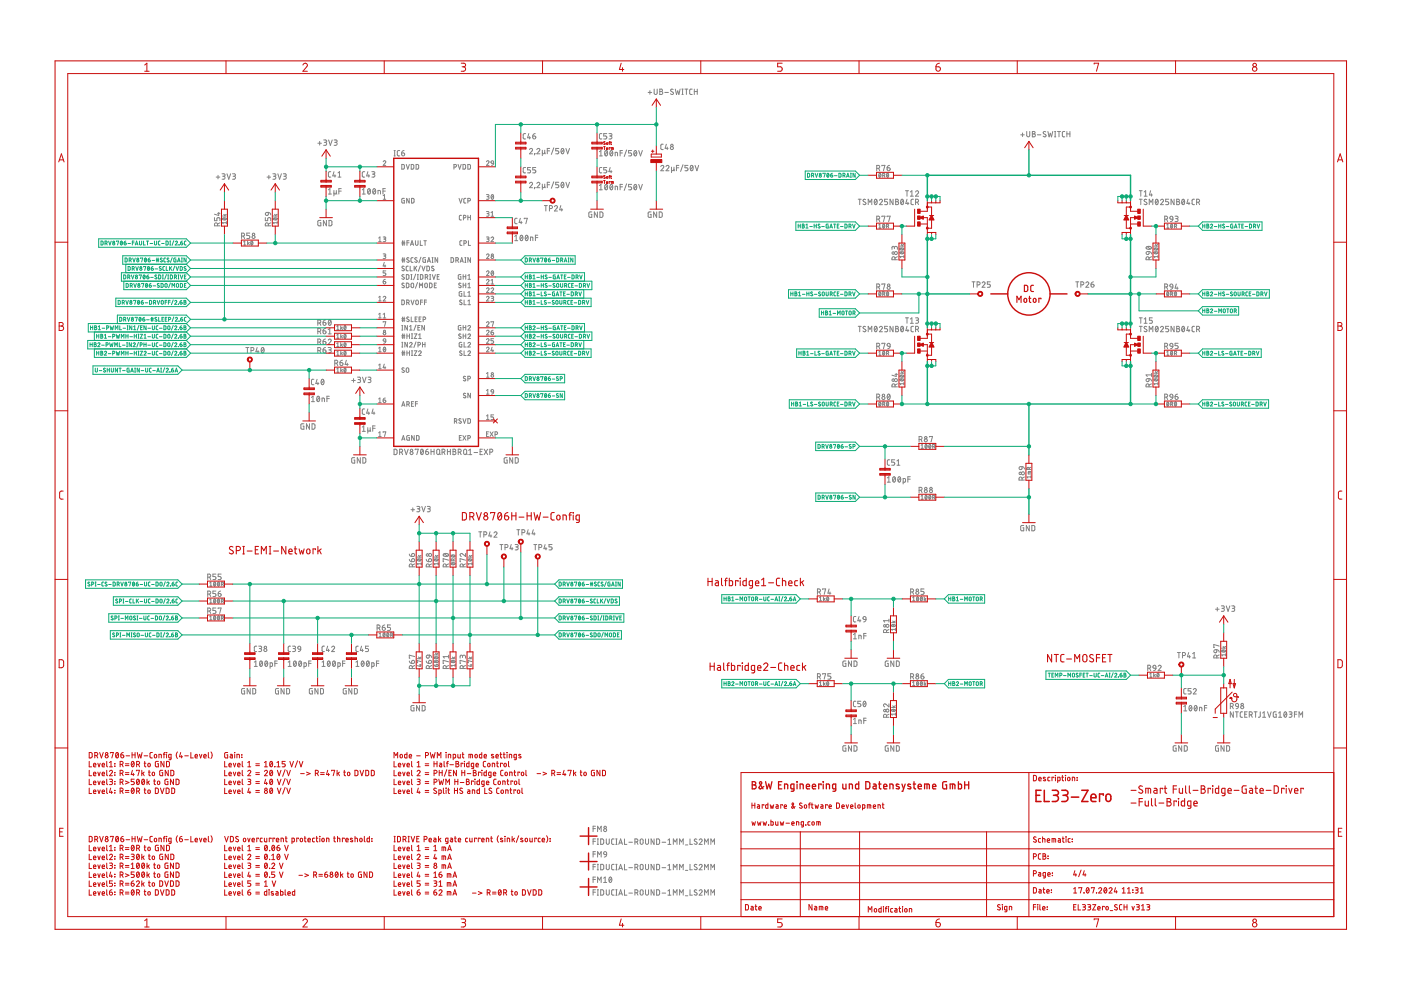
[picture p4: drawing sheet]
<svg xmlns="http://www.w3.org/2000/svg" width="420mm" height="297mm" viewBox="0 0 420 297" stroke-linecap="round" stroke-linejoin="round" font-family="sans-serif">
<g fill="none" stroke="#808080" stroke-width=".3">
<path d="M194.4 27.7h1.1M194.9 27.2v1M196.2 26.7v1.2a.46 .46 0 0 0 .4 .4 .46 .46 0 0 0 .5-.4v-1.2M197.9 26.7h.4a.36 .36 0 0 1 .4 .4 .36 .36 0 0 1-.4 .3 .44 .44 0 0 1 .5 .5 .44 .44 0 0 1-.5 .4h-.4zM197.9 27.4h.4M199.4 27.7h1M201.9 26.8a.41 .41 0 0 0-.6 0 .41 .41 0 0 0 0 .6l.5 .2a.45 .45 0 0 1-.1 .7 .45 .45 0 0 1-.6-.2M202.5 26.7l.4 1.6 .3-1.1 .4 1.1 .4-1.6M204.5 28.3h.4M204.5 26.7h.4M204.7 26.7v1.6M205.4 26.7h.9"/>
<path d="M205.8 26.7v1.6M207.6 26.7h-.5l-.3 .4 .1 1 .7 .2M208.2 27.4h.9M208.2 26.7v1.6M209.1 26.7v1.6M306.7 39.9v1M307.9 39.4v1.2a.46 .46 0 0 0 .5 .4 .46 .46 0 0 0 .4-.4v-1.2M309.6 39.4h.5a.36 .36 0 0 1 .3 .4 .36 .36 0 0 1-.3 .3 .44 .44 0 0 1 .4 .5 .44 .44 0 0 1-.4 .4h-.5zM313.6 39.5a.41 .41 0 0 0-.6 0 .41 .41 0 0 0 0 .6l.5 .2a.44 .44 0 0 1 0 .7 .44 .44 0 0 1-.7-.2M314.3 39.4l.3 1.6 .4-1.1 .3 1.1 .4-1.6M316.3 39.4h.3M316.4 39.4v1.6"/>
<path d="M317.1 39.4h1M317.6 39.4v1.6M319.3 39.4h-.5l-.2 .4v1l.7 .2M320 39.4v1.6M320.9 39.4v1.6M64.8 53.1h1.1M65.4 52.6v1M66.6 52.1h.5a.37 .37 0 0 1 .4 .4 .37 .37 0 0 1-.4 .3h-.3M67.1 52.8a.44 .44 0 0 1 .4 .5 .44 .44 0 0 1-.4 .4h-.5M68.1 52.1l.5 1.6 .6-1.6M69.7 52.1h.6a.37 .37 0 0 1 .3 .4 .37 .37 0 0 1-.3 .3h-.4M70.2 52.8a.44 .44 0 0 1 .4 .5 .44 .44 0 0 1-.4 .4h-.5"/>
<path d="M80.1 53.1h1.1M80.6 52.6v1M81.8 52.1h.6a.37 .37 0 0 1 .3 .4 .37 .37 0 0 1-.3 .3h-.4M82.3 52.8a.44 .44 0 0 1 .4 .5 .44 .44 0 0 1-.4 .4h-.5M83.3 52.1l.5 1.6 .6-1.6M85 52.1h.5a.37 .37 0 0 1 .4 .4 .37 .37 0 0 1-.4 .3h-.4M85.4 52.8a.44 .44 0 0 1 .5 .5 .44 .44 0 0 1-.5 .4h-.4M95.3 42.9h1.1M95.9 42.4v1.1M97.1 42h.5a.36 .36 0 0 1 .4 .3 .36 .36 0 0 1-.4 .4h-.3M97.5 42.7a.44 .44 0 0 1 .5 .4 .44 .44 0 0 1-.5 .5h-.4M98.5 58.2h.9"/>
<path d="M98.5 56.9l.4-.4v1.7M98.6 42l.5 1.6 .5-1.6M99.2 51.5l-.6 .1-.1 .2v1.1l.7 .2M100.1 57.8a.36 .36 0 0 0 .4 .4 .36 .36 0 0 0 .4-.4M100.1 57.1v1.6M100.2 51.5l-.4 1.2h.9M100.2 42h.5a.36 .36 0 0 1 .4 .3 .36 .36 0 0 1-.4 .4h-.3M100.4 52.4v.7M100.6 42.7a.44 .44 0 0 1 .5 .4 .44 .44 0 0 1-.5 .5h-.4M100.9 57.1v.9l.1 .2M101.4 53.1h.9M101.4 51.8l.4-.3v1.6"/>
<path d="M101.6 57.3h.7M102.3 56.5h-.7v1.7M108.6 56.9l.5-.4v1.7M108.6 58.2h1M109.4 51.5l-.6 .1-.2 .2 .1 1.1 .7 .2M110.3 51.5l-.3 1.2h.8M110.4 56.7l.1-.1a.81 .81 0 0 1 .6 .8 .81 .81 0 0 1-.6 .7l-.3-.7zM110.6 52.4v.7M111 56.9l-.7 .9M111.5 51.5h.6a.37 .37 0 0 1 .3 .3 .37 .37 0 0 1-.3 .4h-.4M112 56.7l.1-.1a.82 .82 0 0 1 .6 .8 .82 .82 0 0 1-.6 .7l-.3-.4zM112 52.2a.44 .44 0 0 1 .4 .4 .44 .44 0 0 1-.4 .5h-.5"/>
<path d="M112.6 56.9l-.7 .9M113.4 58.2v-1.1l.7 .1v1M114.9 57.3h.7M114.9 48.5a.39 .39 0 0 1 .6-.3 .39 .39 0 0 1 .1 .6l-.7 .8h.8M114.9 59.7h.8M114.9 58.7l.4-.4v1.4M115.6 56.5h-.7v1.7M118.2 46.7h.3M118.2 45.1h.3M118.4 45.1v1.6M119.9 45.1h-.5l-.3 .4 .1 1 .7 .2M120.5 45.8h.5a.45 .45 0 0 1 .4 .5 .45 .45 0 0 1-.5 .4 .45 .45 0 0 1-.4-.4z"/>
<path d="M120.5 49.3l.7 .2v1l-.2 .2h-.5zM121.2 45.1l-.4 .2-.3 .5M121.3 59.5l-.8 .1 .2 1.2 .6 .1v-.8h-.3M121.8 49.3l.5 1.4 .5-1.4M122.7 59.5v1.4l-.7-1.4v1.4M123.3 49.3l.8 .2v1l-.2 .2h-.6zM123.4 59.5l.8 .2v.9l-.2 .2-.6 .1zM124.8 49.3l.7 .2v1l-.2 .2h-.5zM136.1 50.1h.4a.39 .39 0 0 0 .4-.4 .39 .39 0 0 0-.4-.4h-.4v1.4M137.4 49.3l.4 1.4 .5-1.4M137.7 59.5l.4 1.4 .5-1.4M138.9 49.3l.7 .2v1l-.2 .2h-.5z"/>
<path d="M139.7 59.5h-.4l-.2 .3v.9l.6 .2M140.3 49.3l.8 .2v1l-.2 .2h-.6zM145.9 48.5a.38 .38 0 0 1 .5-.3 .38 .38 0 0 1 .2 .6l-.7 .8h.8M145.9 58.3l.6 .1 .2 .2-.2 .3h-.5M146.3 58.9a.39 .39 0 0 1 .4 .4 .39 .39 0 0 1-.4 .4h-.4M147.4 48.3h.5l.1 .7-.7-.2zM147.4 58.4h.1a.71 .71 0 0 1 .5 .6 .71 .71 0 0 1-.5 .7l-.2-.7zM148 58.7l-.7 .7M148 49l-.2 .5-.4 .1M157.6 40l-.5 .1-.2 .3v1l.7 .3M157.6 50.2h-.5l-.2 .4v1l.7 .2M158.6 40l-.4 1.3h.9"/>
<path d="M158.8 44.9a.44 .44 0 0 1 .6-.4 .44 .44 0 0 1 .2 .7l-.8 .9h.9M158.8 55a.44 .44 0 0 1 .6-.3 .44 .44 0 0 1 .2 .7l-.8 .9h.9M158.8 40.9v.8M159.1 50.2h-.9v.7h.5a.45 .45 0 0 1 .4 .5 .45 .45 0 0 1-.4 .4h-.5M159.8 40.8h.5a.45 .45 0 0 1 .4 .5 .45 .45 0 0 1-.5 .4 .45 .45 0 0 1-.4-.5zM160.4 46.1h.1M160.4 56.3h.1M160.4 46.1l-.1 .4M160.4 56.3l-.1 .3M160.5 40l-.4 .2-.3 .6M160.7 50.2h-.9v.7h.5a.45 .45 0 0 1 .4 .5 .45 .45 0 0 1-.4 .4h-.5M161 44.9a.44 .44 0 0 1 .6-.4 .44 .44 0 0 1 .2 .7l-.8 .9h.9"/>
<path d="M161 55a.44 .44 0 0 1 .6-.3 .44 .44 0 0 1 .2 .7l-.8 .9h.9M162.6 45.7a.36 .36 0 0 0 .4 .4 .36 .36 0 0 0 .4-.4M162.6 55.9a.36 .36 0 0 0 .4 .4 .36 .36 0 0 0 .4-.4M162.6 45v1.7M162.6 55.2v1.6M163.4 45v.9l.2 .2M163.4 55.2v.9l.2 .2M164.1 45.2h.7M164.1 55.4h.7M164.8 44.5h-.7v1.6M164.8 54.6h-.7v1.7M166.1 44.3l-.7 2"/>
<path d="M166.1 54.5l-.7 2M167.6 44.5h-.9v.7h.5a.45 .45 0 0 1 .4 .5 .45 .45 0 0 1-.4 .4h-.5M167.6 54.6h-.9v.8h.5a.45 .45 0 0 1 .4 .4 .45 .45 0 0 1-.4 .5h-.5M168.4 44.6l.2-.1a.81 .81 0 0 1 .5 .8 .81 .81 0 0 1-.5 .8l-.4-.8zM168.4 54.8l.2-.1a.81 .81 0 0 1 .5 .8 .81 .81 0 0 1-.5 .7l-.4-.7zM169.1 44.9l-.8 .8M169.1 55l-.8 .9M169.7 44.5l.5 1.6 .6-1.6M169.7 54.6l.5 1.7 .6-1.7M179.8 45.5l.4-.4v1.6M179.8 55.6l.4-.3v1.6M179.8 46.7h.9"/>
<path d="M179.8 56.9h.9M180.5 40l-.5 .1-.2 .3v1l.7 .3M180.5 50.2h-.5l-.2 .4v1l.7 .2M181.5 45.2l.2-.1a.82 .82 0 0 1 .5 .8 .82 .82 0 0 1-.5 .8l-.3-.5zM181.5 55.4l.2-.1a.82 .82 0 0 1 .5 .8 .82 .82 0 0 1-.5 .8l-.3-.5zM182 40h-.9v.8h.5a.45 .45 0 0 1 .4 .4 .45 .45 0 0 1-.4 .5h-.5M182 50.2h-.9v.7h.5a.45 .45 0 0 1 .4 .5 .45 .45 0 0 1-.4 .4h-.5M182.1 45.5l-.7 .9M182.1 55.6l-.7 .9M182.6 40h.6a.36 .36 0 0 1 .3 .4 .36 .36 0 0 1-.3 .4h-.4M183 50.2l-.4 1.3h.9M183.1 45.2l.1-.1a.81 .81 0 0 1 .6 .8 .81 .81 0 0 1-.6 .8l-.3-.8z"/>
<path d="M183.1 55.4l.1-.1a.81 .81 0 0 1 .6 .8 .81 .81 0 0 1-.6 .8l-.3-.8zM183.1 40.8a.44 .44 0 0 1 .4 .4 .44 .44 0 0 1-.4 .5h-.5M183.3 51.1v.7M183.7 45.5l-.7 .9M183.7 55.6l-.7 .9M184.5 46.7v-1l.7 .1v.9M184.5 56.9v-1.1l.7 .1v1M186 45.8h.7M186 56h.7M186.7 45.1h-.7v1.6M186.7 55.3h-.7v1.6M187.9 44.9l-.7 2"/>
<path d="M187.9 55.1l-.7 2M189.4 45.1h-.9v.7h.6a.45 .45 0 0 1 .3 .5 .45 .45 0 0 1-.3 .4h-.6M189.4 55.3h-.9v.7h.6a.45 .45 0 0 1 .3 .5 .45 .45 0 0 1-.3 .4h-.6M190.3 45.2l.1-.1a.81 .81 0 0 1 .6 .8 .81 .81 0 0 1-.6 .8l-.3-.8zM190.3 55.4l.1-.1a.81 .81 0 0 1 .6 .8 .81 .81 0 0 1-.6 .8l-.3-.8zM190.9 45.5l-.7 .9M190.9 55.6l-.7 .9M191.6 45.1l.5 1.6 .5-1.6M191.6 55.3l.5 1.6 .5-1.6M198.2 49.9a.44 .44 0 0 1 .6-.3 .44 .44 0 0 1 .1 .7l-.7 .9h.9M198.9 43.2h-.5l-.2 .4v1l.7 .2M199.7 49.9a.45 .45 0 0 1 .7-.3 .45 .45 0 0 1 .1 .7l-.8 .9h.9"/>
<path d="M199.8 43.2l-.3 1.3h.9M200.1 44.1v.7M201.4 50.8a.37 .37 0 0 0 .4 .4 .37 .37 0 0 0 .3-.4M201.4 50.1v1.6M202.1 50.1l.2 1.1M202.9 50.3h.7M203.6 49.6h-.7v1.6M204.8 49.4l-.7 2M206.3 49.6h-.9v.7h.6a.45 .45 0 0 1 .3 .4 .45 .45 0 0 1-.3 .5h-.6M207.2 49.7l.1-.1a.82 .82 0 0 1 .6 .8 .82 .82 0 0 1-.6 .8l-.3-.5zM207.8 49.9l-.7 .9M208.4 49.6l.6 1.6 .5-1.6"/>
<path d="M257.4 59.7h.9M257.8 59.7v1.6M259.6 59.9a.41 .41 0 0 0-.6-.2 .41 .41 0 0 0-.1 .6l.6 .4a.38 .38 0 0 1 .1 .5 .38 .38 0 0 1-.5 .1l-.3-.2M262.4 59.8h.1a.81 .81 0 0 1 .6 .7 .81 .81 0 0 1-.6 .8l-.3-.8zM262.9 50.5h.5a.44 .44 0 0 0 .4-.5 .44 .44 0 0 0-.4-.4h-.5v1.6M263.5 50.5l.3 .7M263.7 52h.1a.55 .55 0 0 1 .4 .5 .55 .55 0 0 1-.5 .5zM264.1 52.2l-.5 .7M264.5 49.7v-.1h.9l-.5 1.6M264.7 52.6l.6-.1v-.4l-.6-.2v1.2M265.1 52.6l.3 .5M266 52h.1a.55 .55 0 0 1 .4 .5 .55 .55 0 0 1-.5 .5z"/>
<path d="M266 50.3h.6a.46 .46 0 0 1 .4 .5 .46 .46 0 0 1-.5 .4 .46 .46 0 0 1-.5-.5zM266.2 59.7h-.9v.8h.5a.45 .45 0 0 1 .4 .4 .45 .45 0 0 1-.4 .4h-.5M266.4 52.2l-.5 .7M266.8 49.6l-.4 .1-.4 .6M267.8 59.7v1.6l-.9-1.6v1.6M268.6 59.7h.4a.37 .37 0 0 1 .4 .4 .37 .37 0 0 1-.4 .4 .44 .44 0 0 1 .5 .4 .44 .44 0 0 1-.5 .4h-.4zM270.3 59.8h.1a.81 .81 0 0 1 .6 .7 .81 .81 0 0 1-.6 .8l-.3-.8zM271.6 57.2h.9M272 59.7l-.3 1.3h.9M272 57.2v1.6M273 57.6l.5-.4v1.6M273 58.8h.9"/>
<path d="M273.9 59.7l-.5 .1-.2 .3v1l.7 .2M274.6 57.6a.45 .45 0 0 1 .6-.4 .45 .45 0 0 1 .2 .7l-.8 .9h.9M306.1 40.4h1.1M309.6 40.1h.5M311.1 40.4h1.1M316.3 41h.3M320 40.1h.9M341.7 59.7h.9M341.7 57.2h.9M342.1 57.2v1.6M342.1 59.7v1.6M343.1 58.8h.9"/>
<path d="M343.1 57.6l.5-.4v1.6M343.9 59.9l-.4-.2-.4 .4 .7 .6a.38 .38 0 0 1 .1 .5 .38 .38 0 0 1-.5 .1l-.3-.2M345.1 57.2l-.4 1.2h.9M345.3 58.1v.7M346.7 59.8h.1a.81 .81 0 0 1 .6 .7 .81 .81 0 0 1-.6 .8l-.3-.8zM350.5 59.7h-.9v.8h.5a.45 .45 0 0 1 .4 .4 .45 .45 0 0 1-.4 .4h-.5M352.1 59.7v1.6l-.9-1.6v1.6M352.9 59.7h.4a.37 .37 0 0 1 .4 .4 .37 .37 0 0 1-.4 .4 .44 .44 0 0 1 .5 .4 .44 .44 0 0 1-.5 .4h-.4zM354.6 59.8h.1a.81 .81 0 0 1 .6 .7 .81 .81 0 0 1-.6 .8l-.3-.8zM356.3 59.7l-.4 1.3h.9M358.2 59.7l-.5 .1-.2 .3v1l.7 .2M64.3 65.2v.9h.7v-.5a.47 .47 0 0 1 .5-.4 .47 .47 0 0 1 .5 .4v.5"/>
<path d="M65.2 67.7v-.5a.46 .46 0 0 0-.4-.4 .46 .46 0 0 0-.5 .4v.5h1.7M65.2 63.9h.8M65.6 63.7v.9l-1.3-.4M66 66.8l-.8 .4M66.7 64.7h1.2M66.8 65.4a.63 .63 0 0 1 1.1 .3l-.1 .1a.65 .65 0 0 1-1.1-.3zM67 65.4l.6 .5M67.1 64.2l.4 .5M67.9 66.8h-1.2l.3 .3M67.9 66.4v.7M67.9 64.2l-.6 .3M72.5 70.8h.4a.46 .46 0 0 0 .5-.5 .46 .46 0 0 0-.5-.4h-.4v1.6"/>
<path d="M73 70.8l.4 .7M73.1 72.5l.3-.2v1.1M73.1 73.4h.6M74.3 72.3v1.1M74.5 72.9l.3 .5M74.8 72.7l-.5 .3M74.9 69.9h-.9v.7h.5a.47 .47 0 0 1 .4 .4 .47 .47 0 0 1-.4 .5h-.5M75.4 72.3a.55 .55 0 0 1 .5 .6 .55 .55 0 0 1-.5 .5zM75.8 72.5l-.5 .7M79.6 65.2v.9h.7v-.5a.46 .46 0 0 1 .4-.4 .46 .46 0 0 1 .5 .4v.5M79.7 63.8l.8-.1v.5a.46 .46 0 0 1-.7 .3 .46 .46 0 0 1-.1-.7zM80.5 67.7v-.5a.46 .46 0 0 0-.5-.4 .46 .46 0 0 0-.4 .4v.5h1.6"/>
<path d="M80.5 63.7l.6 .3 .1 .4M81.2 66.8l-.7 .4M82 64.7h1.1M82 65.4a.63 .63 0 0 1 1.1 .3v.1a.65 .65 0 0 1-1.1-.3zM82.2 65.4l.7 .5M82.3 64.2l.4 .5M83.1 66.8h-1.1l.2 .3M83.1 66.4v.7M83.1 64.2l-.5 .3M96.2 66.1l-.9 .2v1.2l.2 .2h.7v-.9h-.3M97.9 66.1v1.6l-.9-1.6v1.6M98.7 66.1h.6l.2 .3v1l-.2 .3h-.6z"/>
<path d="M113.6 71.4l.3-.4v1.4M113.6 72.4h.7M114.9 76.1h.6l.2 .2-.2 .4h-.4M114.9 71l.6 .1 .2 .2-.2 .3h-.4M115.2 78.7l-.3 1h.8M115.3 76.7a.39 .39 0 0 1 .4 .4 .39 .39 0 0 1-.4 .4h-.4M115.3 71.6a.39 .39 0 0 1 .4 .4 .39 .39 0 0 1-.4 .4h-.4M115.5 79.4v.7M120.5 78.2h.9M120.5 77.7h.9M120.5 73.1h.9M120.5 72.6h.9"/>
<path d="M120.7 72.2v1.4M120.7 77.2v1.4M121.2 79.9l-.5-.1-.2 .3 .6 .5a.35 .35 0 0 1 .1 .5 .35 .35 0 0 1-.6 0l-.1-.1M121.2 72.2v1.4M121.2 77.2v1.4M122 72.8h.7M122.4 79.8h-.4l-.2 .3v.9l.6 .2M122.6 77.3a.35 .35 0 0 0-.5 0 .35 .35 0 0 0 0 .5l.5 .2a.38 .38 0 0 1-.1 .7 .38 .38 0 0 1-.6-.3M122.7 72.2h-.7v1.4M123 79.8v1.4h.6M123.1 73.6l.5-1.4 .4 1.4M123.2 73.2h.7"/>
<path d="M123.9 77.2l-.4 .1-.2 .2v.9l.6 .2M124.2 79.8v1.4M124.6 72.2v1a.39 .39 0 0 0 .4 .4 .39 .39 0 0 0 .4-.4v-1M125 79.8l-.8 .8M125.1 77.3h-.5l-.2 .2 .6 .5a.39 .39 0 0 1-.1 .7 .39 .39 0 0 1-.5-.3M126 72.2v1.4h.7M126.1 79.6l-.6 1.7M126.2 77.1l-.6 1.7M126.5 79.8l.5 1.4 .5-1.4M127.1 72.2h.8M127.5 72.2v1.4M127.6 77.2l-.7 .2 .1 1.2h.6v-.7h-.2"/>
<path d="M128 79.8l.8 .2v.9l-.2 .2-.6 .1zM128.2 78.6l.4-1.4 .5 1.4M128.3 78.3h.7M129.6 78.6h.3M129.6 77.2h.3M129.7 77.2v1.4M130.1 79.9a.35 .35 0 0 0-.5-.1 .35 .35 0 0 0 0 .5l.4 .3a.38 .38 0 0 1 0 .6 .38 .38 0 0 1-.6-.2M131.3 77.2v1.4l-.8-1.4v1.4M135.3 77.2l.7 .3v.7l-.2 .4h-.5zM136.7 78h.4a.38 .38 0 0 0 .4-.4 .38 .38 0 0 0-.4-.4h-.4v1.4M137.2 78l.3 .6M138 78.6l.5-1.4 .4 1.4"/>
<path d="M138.1 78.3h.7M138.4 64.5l-.5 .1-.1 .2v.9l.6 .2M138.5 72.2h-.4l-.2 .3v.9l.6 .2M139 65.3h.4a.38 .38 0 0 0 .3-.4 .38 .38 0 0 0-.3-.4h-.4v1.4M139.1 72.9h.4a.38 .38 0 0 0 .4-.4 .38 .38 0 0 0-.4-.3h-.4v1.4M139.4 78.6h.3M139.4 77.2h.3M139.6 77.2v1.4M140.3 60.2h.4a.38 .38 0 0 0 .4-.4 .38 .38 0 0 0-.4-.3h-.4v1.4M140.3 65.2h.8M140.3 64.5v1.4M140.5 72.2v1.4h.6"/>
<path d="M141.1 77.2v1.4l-.8-1.4v1.4M141.1 64.5v1.4M145.9 63.4h.6l.2 .2-.2 .4h-.5M145.9 71l.6 .1 .2 .2-.2 .3h-.5M145.9 76.4a.38 .38 0 0 1 .5-.3 .38 .38 0 0 1 .2 .6l-.7 .8h.8M146.3 64a.39 .39 0 0 1 .4 .4 .39 .39 0 0 1-.4 .4h-.4M146.3 71.6a.39 .39 0 0 1 .4 .4 .39 .39 0 0 1-.4 .4h-.4M147.3 71.4a.39 .39 0 0 1 .5-.4 .39 .39 0 0 1 .1 .6l-.6 .8h.7M147.3 64.8h.7M147.3 63.7l.4-.3v1.4M154.4 70.9l.4-.4v1.6M154.4 72.1h.9"/>
<path d="M155.1 65.4l-.5 .1-.2 .3v1l.7 .3M156 65.4l-.3 1.3h.9M156.1 70.6l.2-.1a.82 .82 0 0 1 .5 .8 .82 .82 0 0 1-.5 .8l-.3-.5zM156.3 66.3v.8M156.7 70.9l-.7 .9M157.2 65.6v-.2h.9l-.4 1.7M157.7 70.6l.1-.1a.81 .81 0 0 1 .6 .8 .81 .81 0 0 1-.6 .8l-.3-.8zM158.3 70.9l-.7 .9M159.1 72.1v-1l.7 .1v.9M160.6 71.2h.7M161.3 70.5h-.7v1.6M163.3 61.6h.8"/>
<path d="M163.7 61.6v1.6M164.8 62.5h.4a.46 .46 0 0 0 .5-.4 .46 .46 0 0 0-.5-.5h-.4v1.6M166.3 62a.44 .44 0 0 1 .6-.3 .44 .44 0 0 1 .1 .7l-.7 .8h.9M168.2 61.6l-.4 1.3h.9M168.5 62.5v.7M177.5 63.5l-.9 .3v1l.2 .3 .7 .1v-.9h-.3M179.2 63.5v1.7l-1-1.7v1.7M179.9 63.5l.7 .1 .2 .2v.9l-.2 .4-.7 .1zM195.3 63.5l-.9 .3v1l.2 .3 .7 .1v-.9h-.3M196.9 63.5v1.7l-.9-1.7v1.7M197.7 63.5l.6 .1 .3 .2v.9l-.3 .4-.6 .1zM260.4 61.3v-1.6l.5 .9 .6-.9v1.6"/>
<path d="M262.9 65.7h.5a.46 .46 0 0 0 .4-.5 .46 .46 0 0 0-.4-.4h-.5v1.6M263 60.1l-.7 .9M263.5 65.7l.3 .7M263.5 67.4l.4-.2v1.1M263.5 68.3h.7M263.7 60.1a.45 .45 0 0 1 .7-.4 .45 .45 0 0 1 .1 .8l-.8 .8h.9M264.5 65v-.2h.9l-.5 1.6M264.8 67.3l.1-.1a.5 .5 0 0 1 .5 .6 .5 .5 0 0 1-.6 .4zM265.3 67.4l-.5 .7M265.9 67.8l.5-.1v-.4l-.5-.1v1.1M266 65v-.2h1l-.5 1.6M266.3 67.8l.2 .5"/>
<path d="M268.2 74.3a.46 .46 0 0 1 .5-.5 .46 .46 0 0 1 .4 .5v.4M268.2 74.5v-.3a.36 .36 0 0 0-.3-.4 .36 .36 0 0 0-.4 .4v.5M268.4 77.9v-.5a.46 .46 0 0 0-.4-.5 .46 .46 0 0 0-.5 .5v.5h1.6M268.6 60.5h.4M269.1 76.9l-.7 .4M269.9 73.8h1.2M269.9 75.7l.1-.1a.63 .63 0 0 1 1 .3 .65 .65 0 0 1-1.1-.2zM269.9 74.5h.1a.63 .63 0 0 1 1 .2v.1a.65 .65 0 0 1-1.1-.3zM270.2 75.5l.6 .5M270.2 74.4l.6 .5M270.3 73.3l.4 .5M270.9 60.1l-.7 .9"/>
<path d="M271.1 76.9h-1.2l.3 .3M271.1 76.6v.6M271.1 73.3l-.6 .3M272.3 60.6v.7M274.6 60.6h.4a.46 .46 0 0 0 .5-.4 .46 .46 0 0 0-.5-.5h-.4v1.6M275.1 60.6l.4 .7M343.8 74a.9 .9 0 0 1 1.5 .4 .89 .89 0 0 1-1.6-.3zM343.8 75.5l.8-.1v.5a.46 .46 0 0 1-.7 .3 .46 .46 0 0 1-.1-.7zM344.1 73.9l.9 .8M344.6 77.9v-.5a.44 .44 0 0 0-.5-.5 .44 .44 0 0 0-.4 .5v.5h1.6M344.6 75.4l.6 .3 .1 .4M344.7 61.3v-1.6l.5 .9 .5-.9v1.6"/>
<path d="M345.3 76.9l-.7 .4M346.1 73.8h1.2M346.2 75.6a.66 .66 0 0 1 1 .3 .63 .63 0 0 1-1.1-.2zM346.2 74.5a.66 .66 0 0 1 1 .2v.1a.63 .63 0 0 1-1.1-.3zM346.4 75.5l.6 .5M346.4 74.4l.6 .5M346.5 73.3l.4 .5M347.3 76.9h-1.2l.3 .3M347.3 76.6v.6M347.3 73.3l-.6 .3M347.3 60.1l-.8 .9M348 60.1a.45 .45 0 0 1 .7-.4 .45 .45 0 0 1 .1 .8l-.8 .8h.9"/>
<path d="M349.3 65.7h.4a.46 .46 0 0 0 .5-.5 .46 .46 0 0 0-.5-.4h-.4v1.6M349.8 65.7l.4 .7M349.9 68.3h.6M349.9 67.4l.3-.2v1.1M351 64.9h.6l.1 .8-.8-.1zM351.2 67.3l.1-.1a.5 .5 0 0 1 .4 .6 .5 .5 0 0 1-.6 .4zM351.6 67.4l-.5 .7M351.7 65.7l-.2 .6-.5 .1M352.2 67.8l.6-.1v-.4l-.6-.1v1.1M352.4 64.8h.6a.37 .37 0 0 1 .3 .4 .37 .37 0 0 1-.3 .3h-.4M352.6 67.8l.3 .5M352.8 65.5a.44 .44 0 0 1 .5 .5 .44 .44 0 0 1-.5 .4h-.4"/>
<path d="M352.9 60.5h.4M355.2 60.1l-.7 .9M356.6 60.6v.7M358.9 60.6h.4a.46 .46 0 0 0 .5-.4 .46 .46 0 0 0-.5-.5h-.4v1.6M359.4 60.6l.4 .7M95.3 99.4h.5a.46 .46 0 0 0 .4-.5 .46 .46 0 0 0-.4-.5h-.5v1.7M95.3 96.8h.5a.46 .46 0 0 0 .4-.4 .46 .46 0 0 0-.4-.5h-.5v1.6M95.9 99.4l.3 .7M95.9 96.8l.3 .7M96.9 99.2h.5a.45 .45 0 0 1 .4 .5 .45 .45 0 0 1-.5 .4 .45 .45 0 0 1-.4-.5zM96.9 96.6h.5a.45 .45 0 0 1 .4 .5 .45 .45 0 0 1-.5 .4 .45 .45 0 0 1-.4-.4zM97.6 98.4l-.6 .3-.1 .5"/>
<path d="M97.6 95.9l-.6 .3-.1 .4M98.4 98.8l.5-.4v1.7M98.6 96l.1-.1a.83 .83 0 0 1 .6 .8 .83 .83 0 0 1-.6 .8l-.3-.8zM99.3 96.3l-.8 .9M101 97.9l.3-.2v1.1M101 98.8h.7M102.2 97.7v1.1M102.4 98.3l.3 .5M102.7 98l-.5 .4M103.3 97.7h.1a.54 .54 0 0 1 .4 .5 .54 .54 0 0 1-.5 .5zM103.7 97.9l-.5 .7M113.6 95.3h.7"/>
<path d="M113.6 94.2l.3-.3v1.4M113.6 89.1l.3-.3v1.4M113.6 90.2h.7M114.9 89.1a.39 .39 0 0 1 .6-.3 .39 .39 0 0 1 .1 .6l-.7 .8h.8M114.9 84.3h.5a.39 .39 0 0 1 .3 .5 .39 .39 0 0 1-.4 .3 .39 .39 0 0 1-.4-.4zM114.9 95.3h.8M114.9 96.6l.8-.2-.4 1.4M114.9 94.2l.4-.3v1.4M115.5 83.7l-.3 .1-.3 .5M115.7 81.2h-.8v.6h.5a.4 .4 0 0 1 .3 .4 .4 .4 0 0 1-.3 .4h-.5M120.5 89.9l.7 .3v.9l-.2 .2h-.5zM120.5 95.9h.9"/>
<path d="M120.5 98.9h.3M120.5 97.6h.3M120.5 95.5h.9M120.6 97.6v1.3M120.7 95v1.4M121.2 82.4l-.5-.1-.2 .3 .6 .5a.35 .35 0 0 1 .1 .6 .35 .35 0 0 1-.6-.1l-.1-.1M121.2 85l-.5-.1-.2 .3 .6 .5a.35 .35 0 0 1 .1 .5 .35 .35 0 0 1-.6-.1l-.1-.1M121.2 95v1.4M121.9 82.3l.7 .2v1l-.2 .2h-.5zM121.9 84.9l.7 .2v.9l-.2 .2-.5 .1zM122 90.7h.4a.38 .38 0 0 0 .3-.4 .38 .38 0 0 0-.3-.4h-.4v1.4M122.2 97.6v1.3l-.8-1.3v1.3"/>
<path d="M122.4 90.7l.3 .6M122.6 95.1a.35 .35 0 0 0-.5 0 .35 .35 0 0 0 0 .5l.5 .2a.38 .38 0 0 1-.1 .6 .38 .38 0 0 1-.6-.2M122.8 98.9h.8M122.8 97.9l.4-.3v1.3M123.2 82.3h.3M123.2 83.7h.3M123.3 89.9l.4 1.4 .5-1.4M123.3 95v1.4h.6M123.4 85h.6l.1 .9a.39 .39 0 0 1-.4 .4 .39 .39 0 0 1-.4-.4zM123.4 82.3v1.4M124.5 95.6h.5M124.5 80.3l.5 .9"/>
<path d="M124.7 82.1l-.7 1.8M124.8 97.4l-.7 1.7M124.8 90h.5l.2 .9a.39 .39 0 0 1-.4 .4 .39 .39 0 0 1-.4-.4zM125.1 95h-.6v1.4h.6M125.2 82.3h.3M125.2 83.7h.3M125.2 84.7l-.6 1.7M125.3 82.3v1.4M125.3 98.2h.5M125.7 95.6h.5M125.8 86.3v-1.4l.5 .7 .4-.7v1.4M126 97.6h-.7v1.3h.7"/>
<path d="M126.1 82.3l.7 .2v1l-.2 .2h-.5zM126.1 90.6h.6M126.3 95h-.6v1.4h.6M126.7 89.9h-.6v1.4M126.9 95.8h.4a.38 .38 0 0 0 .4-.4 .38 .38 0 0 0-.4-.4h-.4v1.4M127.3 97.6v1.3l-.8-1.3v1.3M127.3 90.6h.6M127.5 85h.6l.1 .9a.39 .39 0 0 1-.4 .4 .39 .39 0 0 1-.4-.4zM127.5 83.1h.4a.38 .38 0 0 0 .4-.4 .38 .38 0 0 0-.4-.4h-.4v1.4M127.9 89.9h-.6v1.4M128 83.1l.3 .6M128.8 84.9l.7 .2 .1 .8-.3 .3-.5 .1z"/>
<path d="M128.8 82.3h.4M128.8 83.7h.4M129 82.3v1.4M129.6 82.3l.5 1.4 .5-1.4M130.3 85.5h.4M130.9 84.9h-.6v1.4h.6M131.1 82.9h.5M131.7 82.3h-.6v1.4h.6M138.2 97.6l-.7 .1-.1 .9 .2 .3h.6v-.7h-.2M138.2 82.3l-.7 .2-.1 .9 .2 .3h.6v-.8h-.2M138.2 85l-.4-.1-.2 .3 .6 .5a.35 .35 0 0 1 0 .5 .35 .35 0 0 1-.5-.1l-.2-.1M138.5 87.4l-.8 .2 .2 1.2h.6v-.8h-.2"/>
<path d="M138.5 90h-.5l-.1 .2 .5 .5a.35 .35 0 0 1 .1 .6 .35 .35 0 0 1-.6-.1l-.1-.1M138.9 98.2h.8M138.9 82.9h.8M138.9 85.5h.8M138.9 82.3v1.4M138.9 84.9v1.4M138.9 97.6v1.3M139.2 87.4v1.4h.6M139.2 89.9v1.4h.6M139.7 82.3v1.4M139.7 84.9v1.4M139.7 97.6v1.3"/>
<path d="M140.3 97.9a.38 .38 0 0 1 .6-.3 .38 .38 0 0 1 .1 .6l-.7 .7h.8M140.3 91.3h.8M140.3 83.7h.8M140.3 86.3h.8M140.3 90.2l.4-.3v1.4M140.3 82.6l.4-.3v1.4M140.3 85.2l.4-.3v1.4M140.3 87.7l.4-.3v1.4M140.3 88.8h.8M145.9 99.3a.38 .38 0 0 1 .5-.3 .38 .38 0 0 1 .2 .6l-.7 .8h.8M145.9 96.7a.38 .38 0 0 1 .5-.2 .38 .38 0 0 1 .2 .5l-.7 .8h.8M145.9 89.1a.38 .38 0 0 1 .5-.3 .38 .38 0 0 1 .2 .6l-.7 .8h.8"/>
<path d="M145.9 86.6a.38 .38 0 0 1 .5-.3 .38 .38 0 0 1 .2 .6l-.7 .8h.8M145.9 84a.38 .38 0 0 1 .5-.2 .38 .38 0 0 1 .2 .5l-.7 .8h.8M145.9 81.5a.38 .38 0 0 1 .5-.3 .38 .38 0 0 1 .2 .6l-.7 .8h.8M147.3 99.6h.5l.2 .3M147.3 99.6v.4a.39 .39 0 0 0 .3 .4 .39 .39 0 0 0 .4-.4M147.3 88.8h.6l.1 .2-.1 .4h-.5M147.3 86.6a.39 .39 0 0 1 .5-.3 .39 .39 0 0 1 .1 .6l-.6 .8h.7M147.3 84l.4-.3v1.4M147.3 96.6l.7-.2-.3 1.4M147.3 85.1h.7M147.4 81.3l.1-.1a.71 .71 0 0 1 .5 .7 .71 .71 0 0 1-.5 .7l-.2-.7zM147.7 89.4a.39 .39 0 0 1 .3 .4 .39 .39 0 0 1-.3 .4h-.4"/>
<path d="M147.9 99l-.4 .1-.2 .5M148 81.5l-.7 .8M148 99.9v.1M257.4 97.8h.9M257.8 97.8v1.6M259.6 98l-.2-.1a.37 .37 0 0 0-.5 .1 .37 .37 0 0 0 .1 .5l.5 .3a.4 .4 0 0 1 .1 .6 .4 .4 0 0 1-.6-.1l-.2-.1M260.4 99.4v-1.6l.5 .9 .6-.9v1.6M262.4 97.9l.1-.1a.83 .83 0 0 1 .6 .8 .83 .83 0 0 1-.6 .8l-.3-.8zM262.9 86h.5a.46 .46 0 0 0 .4-.4 .46 .46 0 0 0-.4-.5h-.5v1.6M263 98.2l-.7 .9M263.5 86l.3 .7M263.7 87.6l.1-.1a.5 .5 0 0 1 .5 .6 .5 .5 0 0 1-.6 .4z"/>
<path d="M263.7 98.2a.44 .44 0 0 1 .7-.4 .44 .44 0 0 1 .1 .7l-.8 .9h.9M264.1 87.8l-.5 .6M264.5 85.3v-.2h.9l-.5 1.6M264.7 88.2l.6-.2v-.4l-.6-.1v1.2M265.1 88.2l.3 .5M266 87.6l.1-.1a.55 .55 0 0 1 .4 .6 .55 .55 0 0 1-.5 .5zM266.2 97.8h-.9v.7h.5a.46 .46 0 0 1 .4 .5 .46 .46 0 0 1-.4 .4h-.5M266.4 87.8l-.5 .6M267.8 97.8v1.6l-.9-1.6v1.6M268.6 97.8h.4a.36 .36 0 0 1 .4 .4 .36 .36 0 0 1-.4 .3 .46 .46 0 0 1 .5 .5 .46 .46 0 0 1-.5 .4h-.4zM268.6 98.5h.4M270.3 97.9l.1-.1a.83 .83 0 0 1 .6 .8 .83 .83 0 0 1-.6 .8l-.3-.8z"/>
<path d="M270.9 98.2l-.7 .9M271.6 95.3h.9M272 97.8l-.3 1.3h.9M272 95.3v1.6M272.3 98.7v.7M273 95.6l.5-.3v1.6M273 96.9h.9M273.9 97.8h-.5l-.2 .4v1l.7 .2M274.6 98.7h.4a.46 .46 0 0 0 .5-.4 .46 .46 0 0 0-.5-.5h-.4v1.6M274.6 95.3h.5a.36 .36 0 0 1 .4 .3 .36 .36 0 0 1-.4 .4h-.3M275 96a.46 .46 0 0 1 .5 .4 .46 .46 0 0 1-.5 .5h-.4M275.1 98.7l.4 .7"/>
<path d="M291.5 84.5h.9M292 84.5v1.6M293 85.4h.5a.46 .46 0 0 0 .4-.5 .46 .46 0 0 0-.4-.4h-.5v1.6M294.5 84.8a.44 .44 0 0 1 .7-.3 .44 .44 0 0 1 .1 .7l-.8 .9h.9M297 84.5h-.9v.7h.5a.46 .46 0 0 1 .4 .5 .46 .46 0 0 1-.4 .4h-.5M322.6 84.5h.9M323.1 84.5v1.6M324.1 85.4h.5a.46 .46 0 0 0 .5-.5 .46 .46 0 0 0-.5-.4h-.5v1.6M325.6 84.8a.44 .44 0 0 1 .7-.3 .44 .44 0 0 1 .1 .7l-.8 .9h.9M327.2 85.2h.5a.46 .46 0 0 1 .4 .5 .46 .46 0 0 1-.5 .4 .46 .46 0 0 1-.4-.4zM327.9 84.5l-.6 .3-.1 .4M341.7 97.8h.9"/>
<path d="M341.7 95.3h.9M342.1 95.3v1.6M342.1 97.8v1.6M343.1 96.9h.9M343.1 95.6l.5-.3v1.6M343.9 98l-.6-.2-.2 .4 .7 .6a.38 .38 0 0 1 .1 .5 .38 .38 0 0 1-.5 .1l-.3-.2M344.7 99.4v-1.6l.5 .9 .5-.9v1.6M345.6 95.3h-.9v.7h.5a.46 .46 0 0 1 .4 .4 .46 .46 0 0 1-.4 .5h-.5M346.7 97.9l.1-.1a.83 .83 0 0 1 .6 .8 .83 .83 0 0 1-.6 .8l-.3-.8zM347.3 98.2l-.8 .9M348 98.2a.44 .44 0 0 1 .6-.4 .44 .44 0 0 1 .2 .7l-.8 .9h.9M349.3 86h.4a.46 .46 0 0 0 .5-.4 .46 .46 0 0 0-.5-.5h-.4v1.6"/>
<path d="M349.8 86l.4 .7M350.1 87.6v-.1a.5 .5 0 0 1 .5 .6 .5 .5 0 0 1-.6 .4zM350.5 87.8l-.5 .6M350.5 97.8h-.9v.7h.5a.46 .46 0 0 1 .4 .5 .46 .46 0 0 1-.4 .4h-.5M351 85.2h.6l.1 .8-.8-.1zM351.1 88.2l.6-.2v-.4l-.6-.1v1.2M351.5 88.2l.2 .5M351.7 86l-.2 .6-.5 .1M352.1 97.8v1.6l-.9-1.6v1.6M352.4 87.6v-.1a.5 .5 0 0 1 .5 .6 .5 .5 0 0 1-.6 .4zM352.8 85.1l-.4 1.3h.9M352.8 87.8l-.5 .6"/>
<path d="M352.9 97.8h.4a.36 .36 0 0 1 .4 .4 .36 .36 0 0 1-.4 .3 .46 .46 0 0 1 .5 .5 .46 .46 0 0 1-.5 .4h-.4zM352.9 98.5h.4M353 86v.7M354.6 97.9l.1-.1a.83 .83 0 0 1 .6 .8 .83 .83 0 0 1-.6 .8l-.3-.8zM355.2 98.2l-.7 .9M356.3 97.8l-.4 1.3h.9M356.6 98.7v.7M358.2 97.8h-.5l-.2 .4v1l.7 .2M358.9 98.7h.4a.46 .46 0 0 0 .5-.4 .46 .46 0 0 0-.5-.5h-.4v1.6M359.4 98.7l.4 .7M73.7 104.2h.9M74.2 104.2v1.6"/>
<path d="M75.3 105.1h.4a.46 .46 0 0 0 .5-.5 .46 .46 0 0 0-.5-.4h-.4v1.6M77.1 104.2l-.3 1.2h.9M77.4 105.1v.7M78.5 104.3l.1-.1a.83 .83 0 0 1 .6 .8 .83 .83 0 0 1-.6 .8l-.3-.5zM79.1 104.5l-.7 .9M93.4 119.1l.5-.3v1.6M94.1 113.7h-.5l-.2 .3v1.1l.7 .2M95.1 113.7l-.4 1.3h.9M95.2 118.9l.1-.1a.81 .81 0 0 1 .6 .8 .81 .81 0 0 1-.6 .8l-.3-.8zM95.3 105.1h.5a.46 .46 0 0 0 .4-.5 .46 .46 0 0 0-.4-.4h-.5v1.6M95.3 102.5h.5a.46 .46 0 0 0 .4-.4 .46 .46 0 0 0-.4-.5h-.5v1.7M95.4 114.6v.7"/>
<path d="M95.8 119.1l-.7 .9M95.9 105.1l.3 .7M95.9 102.5l.3 .8M96.5 113.8l.1-.1a.82 .82 0 0 1 .6 .8 .82 .82 0 0 1-.6 .8l-.3-.5zM96.9 104.9h.5a.45 .45 0 0 1 .4 .5 .45 .45 0 0 1-.5 .4 .45 .45 0 0 1-.4-.5zM96.9 102.3h.5a.45 .45 0 0 1 .4 .5 .45 .45 0 0 1-.5 .4 .45 .45 0 0 1-.4-.4zM97.1 114l-.7 1M97.6 104.2l-.6 .3-.1 .4M97.6 101.6l-.6 .3-.1 .4M98 119.5h.8M98.4 104.2h.6a.36 .36 0 0 1 .3 .3 .36 .36 0 0 1-.3 .4h-.4M98.4 102a.45 .45 0 0 1 .7-.4 .45 .45 0 0 1 .1 .7l-.8 1h.9"/>
<path d="M98.4 100.1h.9M98.8 118.8h-.8v1.6M98.9 104.9a.46 .46 0 0 1 .4 .4 .46 .46 0 0 1-.4 .5h-.5M100.4 108.9h.4a.46 .46 0 0 0 .5-.5 .46 .46 0 0 0-.5-.4h-.4v1.6M100.9 108.9l.4 .7M101 106.4h.7M101 100.5l.3-.3v1.2M101 103l.3-.3v1.2M101 105.5l.3-.2v1.1M101 110.6l.3-.2v1.1M101 101.4h.7M101 103.9h.7"/>
<path d="M101 111.5h.7M102 108.7h.5a.45 .45 0 0 1 .4 .5 .45 .45 0 0 1-.5 .4 .45 .45 0 0 1-.4-.5zM102.2 100.2v1.2M102.2 102.7v1.2M102.2 105.3v1.1M102.2 110.4v1.1M102.4 100.8l.3 .6M102.4 105.9l.3 .5M102.4 103.4l.3 .5M102.4 111l.3 .5M102.7 108l-.6 .3-.1 .4M102.7 100.6l-.5 .4"/>
<path d="M102.7 105.7l-.5 .4M102.7 103.1l-.5 .4M102.7 110.7l-.5 .4M103.3 100.3l.1-.1a.54 .54 0 0 1 .4 .6 .54 .54 0 0 1-.5 .5zM103.3 105.4l.1-.1a.54 .54 0 0 1 .4 .6 .54 .54 0 0 1-.5 .5zM103.3 102.8h.1a.54 .54 0 0 1 .4 .5 .54 .54 0 0 1-.5 .5zM103.3 110.4h.1a.54 .54 0 0 1 .4 .5 .54 .54 0 0 1-.5 .5zM103.7 100.5l-.5 .6M103.7 105.5l-.5 .7M103.7 103l-.5 .7M103.7 110.6l-.5 .7M103.9 108l-.4 1.2h.9"/>
<path d="M104.1 108.9v.7M105.5 114h1.1M106 113.5v1.1M107.2 113.1h.6a.36 .36 0 0 1 .3 .3 .36 .36 0 0 1-.3 .4h-.4M107.7 113.8a.46 .46 0 0 1 .4 .4 .46 .46 0 0 1-.4 .5h-.5M108.7 113.1l.5 1.6 .6-1.6M110.4 113.1h.5a.36 .36 0 0 1 .4 .3 .36 .36 0 0 1-.4 .4h-.4M110.8 113.8a.46 .46 0 0 1 .5 .4 .46 .46 0 0 1-.5 .5h-.4M113.6 104.4l.3-.3v1.4M113.6 109.4l.3-.3v1.4M113.6 119.6l.3-.3v1.4M113.6 105.5h.7"/>
<path d="M113.6 110.5h.7M114.9 119.9h.6l.2 .3M114.9 119.9v.4a.39 .39 0 0 0 .4 .4 .39 .39 0 0 0 .4-.4M115 101.6h.6l.1 .7-.7-.1zM115.1 104.1h.1a.69 .69 0 0 1 .5 .6 .69 .69 0 0 1-.5 .7l-.3-.6zM115.2 109.1l-.3 1.1h.8M115.5 109.9v.6M115.5 119.3l-.3 .1-.3 .5M115.6 104.4l-.6 .7M115.7 102.3l-.1 .4-.5 .2M120.5 101h.9M120.5 100.5h.9"/>
<path d="M120.5 104h.3M120.5 102.6h.3M120.5 106.1h.9M120.5 105.6h.9M120.6 102.6v1.4M120.7 100.1v1.4M120.7 105.2v1.4M121.2 110.4l-.4-.2-.3 .4 .6 .5a.35 .35 0 0 1 .1 .5 .35 .35 0 0 1-.6-.1l-.1-.1M121.2 100.1v1.4M121.2 105.2v1.4M121.9 110.4h.6l.1 .9a.39 .39 0 0 1-.4 .3 .39 .39 0 0 1-.4-.3zM122 105.8h.8"/>
<path d="M122 100.1v1.4M122 105.2v1.4M122 100.7h.8M122.2 102.6v1.4l-.8-1.4v1.4M122.8 100.1v1.4M122.8 105.2v1.4M122.8 102.9a.38 .38 0 0 1 .6-.2 .38 .38 0 0 1 .1 .6l-.7 .7h.8M123.4 100.1h.3M123.4 101.5h.3M123.4 106.6h.3M123.4 105.2h.3M123.6 100.1v1.4"/>
<path d="M123.6 105.2v1.4M124.2 100.1h.8l-.8 1.4h.8M124.2 105.2h.8l-.8 1.4h.8M124.8 102.5l-.7 1.7M125.3 103.4h.4a.39 .39 0 0 0 .4-.4 .39 .39 0 0 0-.4-.4h-.4v1.4M125.5 105.5a.39 .39 0 0 1 .6-.3 .39 .39 0 0 1 .1 .6l-.7 .8h.8M125.5 101.5h.8M125.5 100.4l.4-.3v1.4M126.7 103.3h.8M126.7 102.6v1.4M127.5 102.6v1.4M138.2 100.2l-.3-.1-.3 .3 .6 .5a.35 .35 0 0 1 0 .5 .35 .35 0 0 1-.5 0l-.2-.1"/>
<path d="M138.5 102.6l-.8 .2 .2 1.2h.6v-.7h-.2M138.5 105.3l-.3-.1-.3 .3 .5 .5a.35 .35 0 0 1 .1 .5 .35 .35 0 0 1-.6 0l-.1-.1M138.9 100.7h.8M138.9 100.1v1.4M139.2 102.6v1.4h.6M139.2 105.2v1.4h.6M139.6 112.9l-.5-.1-.1 .3 .6 .5a.35 .35 0 0 1 0 .5 .35 .35 0 0 1-.5 0l-.2-.1M139.7 118l-.5-.1-.2 .3 .6 .5a.35 .35 0 0 1 0 .5 .35 .35 0 0 1-.5 0l-.1-.1M139.7 100.1v1.4M140.3 113.6h.4a.39 .39 0 0 0 .4-.4 .39 .39 0 0 0-.4-.4h-.4v1.4M140.3 105.5a.38 .38 0 0 1 .6-.3 .38 .38 0 0 1 .1 .6l-.7 .8h.8M140.3 102.9a.38 .38 0 0 1 .6-.3 .38 .38 0 0 1 .1 .7l-.7 .7h.8"/>
<path d="M140.3 100.4a.38 .38 0 0 1 .6-.3 .38 .38 0 0 1 .1 .6l-.7 .8h.8M141.1 117.9v1.4l-.8-1.4v1.4M145.9 104.4a.38 .38 0 0 1 .5-.3 .38 .38 0 0 1 .2 .6l-.7 .8h.8M145.9 101.8a.38 .38 0 0 1 .5-.3 .38 .38 0 0 1 .2 .6l-.7 .8h.8M145.9 113.1h.8M145.9 117.1l.4-.3v1.4M145.9 112l.4-.3v1.4M145.9 118.2h.8M147.4 116.9h.5l.1 .6-.6-.1zM147.6 104.1l-.3 1h.7M147.8 104.8v.7M148 117.5l-.2 .5-.4 .2"/>
<path d="M148 101.5h-.7v.6h.4a.4 .4 0 0 1 .3 .4 .4 .4 0 0 1-.3 .4h-.4M262.9 103.8h.5a.46 .46 0 0 0 .4-.5 .46 .46 0 0 0-.4-.4h-.5v1.6M262.9 119h.5a.46 .46 0 0 0 .4-.4 .46 .46 0 0 0-.4-.5h-.5v1.7M263.5 103.8l.3 .7M263.5 119l.3 .8M263.5 105.5l.4-.2v1.1M263.5 106.4h.7M264.5 103.1v-.2h.9l-.5 1.6M264.8 105.4l.1-.1a.54 .54 0 0 1 .4 .6 .54 .54 0 0 1-.5 .5zM265.3 105.5l-.5 .7M265.9 105.9l.5-.1-.1-.5h-.4v1.1M266.2 103h.6l.2 .8-.9-.1z"/>
<path d="M266.3 118.2h.1a.81 .81 0 0 1 .6 .7 .81 .81 0 0 1-.6 .8l-.4-.8zM266.3 105.9l.2 .5M266.9 118.5l-.8 .9M267 103.8l-.2 .4-.6 .3M268.4 116v-.5a.46 .46 0 0 0-.4-.5 .46 .46 0 0 0-.5 .5v.5h1.6M268.4 112.2h.7M268.8 111.9v.9l-1.3-.3M269.1 115l-.7 .4M269.9 111.9h1.2M270 113.7a.55 .55 0 0 1 .6-.3 .55 .55 0 0 1 .4 .6 .55 .55 0 0 1-.7 .3 .55 .55 0 0 1-.3-.6zM270 112.5a.55 .55 0 0 1 .6-.2 .55 .55 0 0 1 .4 .6 .55 .55 0 0 1-.7 .3 .55 .55 0 0 1-.3-.7zM270.2 113.6l.6 .5"/>
<path d="M270.2 112.5l.6 .5M270.3 111.4l.4 .5M271.1 114.7v.6M271.1 115h-1.2l.3 .3M271.1 111.4l-.6 .2M343.8 113.6l.8-.1v.5a.45 .45 0 0 1-.7 .3 .45 .45 0 0 1-.1-.7zM344.6 116v-.5a.44 .44 0 0 0-.5-.5 .44 .44 0 0 0-.4 .5v.5h1.6M344.6 113.5l.4 .1 .3 .6M345.3 111.9v.9M345.3 115l-.7 .4M345.3 112.4h-1.6l.4 .4M346.1 111.9h1.2"/>
<path d="M346.2 113.7a.55 .55 0 0 1 .6-.3 .55 .55 0 0 1 .4 .6 .55 .55 0 0 1-.7 .3 .55 .55 0 0 1-.3-.6zM346.2 112.5a.55 .55 0 0 1 .6-.2 .55 .55 0 0 1 .4 .6 .55 .55 0 0 1-.7 .3 .55 .55 0 0 1-.3-.7zM346.4 113.6l.6 .5M346.4 112.5l.6 .5M346.5 111.4l.4 .5M347.3 115h-1.2l.3 .3M347.3 114.7v.6M347.3 111.4l-.6 .2M349.3 103.8h.4a.46 .46 0 0 0 .5-.5 .46 .46 0 0 0-.5-.4h-.4v1.6M349.3 119h.4a.46 .46 0 0 0 .5-.4 .46 .46 0 0 0-.5-.5h-.4v1.7M349.8 103.8l.4 .7M349.8 119l.4 .8"/>
<path d="M349.9 106.4h.6M349.9 105.5l.3-.2v1.1M351 103h.6l.1 .8-.8-.1zM351 118.3h.6l.1 .7-.8-.1zM351.2 105.4l.1-.1a.54 .54 0 0 1 .4 .6 .54 .54 0 0 1-.5 .5zM351.6 105.5l-.5 .7M351.7 103.8l-.2 .6-.5 .1M351.7 119l-.2 .6-.5 .2M352.2 105.9l.6-.1-.1-.5h-.5v1.1M352.4 118.9h.6a.45 .45 0 0 1 .3 .5 .45 .45 0 0 1-.5 .3 .45 .45 0 0 1-.4-.4zM352.6 105.9l.3 .5M353.1 118.1l-.4 .2-.3 .6"/>
<path d="M353.3 102.9h-.9v.7h.6a.46 .46 0 0 1 .3 .5 .46 .46 0 0 1-.3 .4h-.6M91.1 127l-.8 .2v1.3l.8 .2v-1h-.2M92.8 127v1.7l-.9-1.7v1.7M93.4 120.4h.9M93.6 127h.6l.2 .3v1.1l-.2 .2-.6 .1zM96.6 120.4v-1.1l.7 .1v1M106.4 137.2l-.9 .2 .1 1.3 .8 .1v-.9h-.3M108.1 137.2v1.6l-1-1.6v1.6M108.6 128l.5-.3v1.6M108.6 129.3h1M108.8 137.2h.6l.3 .3v1l-.3 .3h-.6zM109.4 122.6h-.5l-.3 .3 .1 1.1 .7 .2"/>
<path d="M110.3 128.9a.36 .36 0 0 0 .4 .4 .36 .36 0 0 0 .3-.4M110.3 128.2v1.6M110.3 122.6l-.3 1.2h.8M110.6 123.5v.7M111 128.2v.9l.2 .2M111.8 128.4h.7M111.9 122.6l-.4 1.2h.9M112.2 123.5v.7M112.5 127.7h-.7v1.6M113.6 130.8h.7M113.6 129.8l.3-.4v1.4M113.6 120.7h.7"/>
<path d="M114.9 129.6v-.2h.8l-.4 1.4M115.7 120.2v.1M118.2 134.6l.6 .1 .2 .2 .1 .9-.3 .4-.6 .1zM119.8 135.5h.5a.44 .44 0 0 0 .5-.4 .44 .44 0 0 0-.5-.5h-.5v1.7M120.4 135.5l.4 .8M120.5 132l.5-1.4 .4 1.4M120.5 121.8l.5-1.4 .4 1.4M120.6 131.6h.7M120.6 121.5h.7M121.3 134.6l.6 1.7 .5-1.7M122 121.2h.4a.39 .39 0 0 0 .4-.4 .39 .39 0 0 0-.4-.4h-.4v1.4M122.5 121.2l.3 .6"/>
<path d="M122.8 130.6l-.8 .1 .2 1.2 .6 .1v-.8h-.3M123.4 121h.5M124 120.4h-.6v1.4h.6M124.2 130.6v1.4l-.8-1.4v1.4M124.5 134.8v-.2h.9l-.4 1.7M124.6 121h.6M124.9 130.6l.8 .2v.9l-.2 .2-.6 .1zM125.2 120.4h-.6v1.4M126.3 134.7h.1a.81 .81 0 0 1 .6 .7 .81 .81 0 0 1-.6 .8l-.3-.8zM126.9 135l-.7 .9M127.7 135.4h.5a.45 .45 0 0 1 .4 .5 .45 .45 0 0 1-.5 .4 .45 .45 0 0 1-.4-.5zM128.4 134.6l-.4 .2-.3 .6"/>
<path d="M129.3 135.4h.9M129.3 134.6v1.7M130.2 134.6v1.7M131.1 134.8h.6l.2 1a.44 .44 0 0 1-.5 .5 .44 .44 0 0 1-.4-.5zM131.7 135.9l.4 .4M132.6 135.5h.4a.44 .44 0 0 0 .5-.4 .44 .44 0 0 0-.5-.5h-.4v1.7M133.1 135.5l.4 .8M134.2 135.4h.9M134.2 134.6v1.7M135.1 134.6v1.7M135.8 134.6h.5a.36 .36 0 0 1 .4 .4 .36 .36 0 0 1-.4 .4 .46 .46 0 0 1 .5 .4 .46 .46 0 0 1-.5 .5h-.5zM135.8 135.4h.5"/>
<path d="M136.3 126.3h.4a.39 .39 0 0 0 .3-.4 .39 .39 0 0 0-.3-.4h-.4v1.4M136.7 126.3l.3 .6M137.4 135.5h.5a.44 .44 0 0 0 .4-.4 .44 .44 0 0 0-.4-.5h-.5v1.7M137.8 131.2h.4M137.9 135.5l.4 .8M138.3 125.6l-.5-.1-.2 .3 .6 .5a.35 .35 0 0 1 0 .5 .35 .35 0 0 1-.5 0l-.1-.1M138.4 130.6h-.6v1.4h.6M138.8 130.6l.9 1.4M138.8 125.5l.5 1.4 .5-1.4M139.2 134.8h.6l.2 1a.46 .46 0 0 1-.5 .5 .46 .46 0 0 1-.5-.5zM139.7 130.6l-.9 1.4M139.8 135.9l.3 .4"/>
<path d="M140.3 125.5l.8 .2v.9l-.2 .3h-.6zM140.3 131.3h.4a.39 .39 0 0 0 .4-.4 .39 .39 0 0 0-.4-.3h-.4v1.4M140.6 136.3h.9M140.6 135l.4-.4v1.7M142.2 135.6h1M144 135.4h.5M144.7 134.6h-.7v1.7h.7M145.2 134.6l1.1 1.7M145.9 124.7l.4-.3v1.4M145.9 125.8h.8M145.9 130.1h.5M146.3 134.6l-1.1 1.7"/>
<path d="M146.5 129.4h-.6v1.4h.6M146.9 135.5h.5a.44 .44 0 0 0 .4-.4 .44 .44 0 0 0-.4-.5h-.5v1.7M147 129.4l.9 1.4M147.9 129.4l-.9 1.4M148 124.4h-.7v.6h.4a.39 .39 0 0 1 .3 .4 .39 .39 0 0 1-.3 .4h-.4M148.5 130.2h.4a.39 .39 0 0 0 .3-.4 .39 .39 0 0 0-.3-.4h-.4v1.4M152.1 137.2l-.9 .2v1l.2 .4h.7v-.9h-.3M153.8 137.2v1.6l-.9-1.6v1.6M154.5 137.2h.7l.2 .3v.8l-.2 .5h-.7zM263.7 120.6l.1-.1a.54 .54 0 0 1 .4 .6 .54 .54 0 0 1-.5 .5zM264.1 120.8l-.5 .6M264.7 121.2l.6-.1v-.5l-.6-.1v1.2"/>
<path d="M265.1 121.2l.3 .5M266 120.6l.1-.1a.54 .54 0 0 1 .4 .6 .54 .54 0 0 1-.5 .5zM266.4 120.8l-.5 .6M266.8 137.8h-.5l-.2 .4 .1 1.1 .6 .1M268.3 137.8h-.9v.7h.6a.46 .46 0 0 1 .3 .5 .46 .46 0 0 1-.3 .4h-.6M269 139.4h.9M269 138.2l.4-.4v1.6M275.6 131.7h.5a.44 .44 0 0 0 .4-.4 .44 .44 0 0 0-.4-.5h-.5v1.7M276.2 131.7l.3 .8M276.2 133.5l.4-.3v1.2M276.2 134.4h.7M277.5 133.3l.1-.1a.54 .54 0 0 1 .4 .6 .54 .54 0 0 1-.5 .5z"/>
<path d="M278 133.5l-.5 .6M278.7 133.3l.1-.1a.54 .54 0 0 1 .4 .6 .54 .54 0 0 1-.5 .5zM278.7 131v-.2h1l-.5 1.7M279.1 133.5l-.5 .6M279.7 133.9l.5-.1 .1-.5-.6-.1v1.2M280.1 133.9l.3 .5M305.7 140l.8-.1v.5a.46 .46 0 0 1-.6 .3 .46 .46 0 0 1-.2-.7zM306.5 139.9l.4 .1 .3 .6M350.1 120.6v-.1a.54 .54 0 0 1 .4 .6 .54 .54 0 0 1-.4 .5zM350.5 120.8l-.5 .6M351.1 121.2l.6-.1v-.5l-.6-.1v1.2M351.5 121.2l.2 .5"/>
<path d="M352.4 120.6v-.1a.54 .54 0 0 1 .5 .6 .54 .54 0 0 1-.5 .5zM352.8 120.8l-.5 .6M123.3 152.8h1M123.8 152.2v1.1M125 151.8h.6a.36 .36 0 0 1 .3 .3 .36 .36 0 0 1-.3 .4h-.4M125.5 152.5a.44 .44 0 0 1 .4 .5 .44 .44 0 0 1-.4 .4h-.5M126.5 151.8l.5 1.6 .6-1.6M128.1 151.8h.6a.36 .36 0 0 1 .3 .3 .36 .36 0 0 1-.3 .4h-.4M128.6 152.5a.44 .44 0 0 1 .4 .5 .44 .44 0 0 1-.4 .4h-.5M143.6 159.4h.9M144 159.4v1.6M147 159.4l-.4 1.3h.9"/>
<path d="M148.1 159.8a.45 .45 0 0 1 .7-.4 .45 .45 0 0 1 .1 .7l-.8 .9h1M155 158.8h.9M155.4 158.8v1.6M156.5 159.7h.5a.44 .44 0 0 0 .4-.5 .44 .44 0 0 0-.4-.4h-.5v1.6M158.4 158.8l-.4 1.2h.9M158.6 159.7v.7M159.9 158.8l-.3 1.2h.9M160.2 159.7v.7M266.1 143.3l.5-.4v1.6M266.1 144.5h.9M267.9 143l.1-.1a.81 .81 0 0 1 .6 .8 .81 .81 0 0 1-.6 .8l-.3-.8zM268.5 143.3l-.7 .8"/>
<path d="M269.5 143l.1-.1a.81 .81 0 0 1 .6 .8 .81 .81 0 0 1-.6 .8l-.4-.8zM270 143.3l-.7 .8M270.8 144.5l.7-.1-.1-.9-.6-.1v1.7M272.3 143.6h.7M273 142.9h-.7v1.6M275.6 147h.5a.44 .44 0 0 0 .4-.5 .44 .44 0 0 0-.4-.4h-.5v1.6M276.2 147l.3 .7M276.2 148.7l.4-.3v1.2M276.2 149.6h.7M277.5 148.5h.1a.55 .55 0 0 1 .4 .5 .55 .55 0 0 1-.5 .5zM278 148.7l-.5 .7M278.7 148.5h.1a.55 .55 0 0 1 .4 .5 .55 .55 0 0 1-.5 .5z"/>
<path d="M279.1 148.7l-.5 .7M279.7 149.1h.5l.1-.5-.6-.2v1.2M280.1 149.1l.3 .5M306.5 143.9v-.5a.46 .46 0 0 0-.4-.4 .46 .46 0 0 0-.5 .4v.5h1.6M307 157.5l-.9 .2v1.2l.2 .2h.7v-.9h-.3M307.2 143l-.7 .3M308.4 141.7h.8M308.6 140.7l-.1-.6h-.4l-.1 .6h1.2M308.7 157.5v1.6l-.9-1.6v1.6M309.2 141.3l-.8 .2v.6h.8M309.2 142.9h-1.2l.3 .4M309.2 142.6v.7"/>
<path d="M309.2 140.1l-.6 .2M309.5 157.5h.6l.2 .3v1l-.2 .3h-.6zM62.3 173h.5a.46 .46 0 0 0 .4-.5 .46 .46 0 0 0-.4-.4h-.5v1.6M62.3 178.1h.5a.46 .46 0 0 0 .4-.5 .46 .46 0 0 0-.4-.4h-.5v1.6M62.8 173l.4 .7M62.8 178.1l.4 .7M62.9 174.8l.3-.3v1.1M62.9 179.8l.3-.2v1.1M62.9 175.6h.7M64.2 174.6l.1-.1a.55 .55 0 0 1 .4 .6 .55 .55 0 0 1-.5 .5zM64.2 179.6h.1a.5 .5 0 0 1 .5 .5 .5 .5 0 0 1-.6 .5zM64.6 174.8l-.5 .6"/>
<path d="M64.6 179.8l-.5 .7M64.7 172.1h-.8v.7h.5a.45 .45 0 0 1 .4 .5 .45 .45 0 0 1-.4 .4h-.5M64.7 177.2h-.8v.7h.5a.45 .45 0 0 1 .4 .5 .45 .45 0 0 1-.4 .4h-.5M65.3 174.6l.1-.1a.55 .55 0 0 1 .4 .6 .55 .55 0 0 1-.5 .5zM65.3 179.6h.1a.5 .5 0 0 1 .5 .5 .5 .5 0 0 1-.6 .5zM65.4 177.9h.6a.45 .45 0 0 1 .3 .5 .45 .45 0 0 1-.4 .4 .45 .45 0 0 1-.5-.4zM65.8 174.8l-.5 .6M65.8 179.8l-.5 .7M66.1 177.2l-.5 .3-.2 .4M66.3 172.1h-.9v.7h.6a.45 .45 0 0 1 .3 .5 .45 .45 0 0 1-.3 .4h-.6M66.4 175.1l.6-.1v-.4l-.6-.1v1.1M66.8 175.1l.2 .5"/>
<path d="M122.7 167.6l.3 .6 .5 .2M122.7 166.1l.3 .6 .5 .1M123.6 167.6a.47 .47 0 0 1 .7 .1 .47 .47 0 0 1-.4 .7h-.4zM123.6 166a.47 .47 0 0 1 .7 .1 .47 .47 0 0 1-.4 .7h-.4zM123.7 169.9v-.4a.46 .46 0 0 0-.5-.5 .46 .46 0 0 0-.5 .5v.4h1.7M124.4 169l-.7 .4M125.1 167h1.2M125.2 167.7a.54 .54 0 0 1 .7-.3 .54 .54 0 0 1 .3 .6 .55 .55 0 0 1-.6 .3 .55 .55 0 0 1-.4-.6zM125.4 167.6l.6 .5M125.5 166.5l.4 .5M126.3 169h-1.2l.3 .3M126.3 168.7v.6"/>
<path d="M126.3 166.5l-.5 .3M127.8 167.6l.2 .5 .5 .3M128.7 167.6a.47 .47 0 0 1 .7 .1 .47 .47 0 0 1-.4 .7h-.5zM128.7 169.9v-.4a.46 .46 0 0 0-.4-.5 .46 .46 0 0 0-.5 .5v.4h1.7M129.5 169l-.8 .4M130.2 167h1.2M130.3 167.7a.54 .54 0 0 1 .6-.3 .54 .54 0 0 1 .4 .6 .55 .55 0 0 1-.7 .3 .55 .55 0 0 1-.3-.6zM130.5 167.6l.6 .5M130.6 166.5l.4 .5M131.4 169h-1.2l.3 .3M131.4 168.7v.6M131.4 166.5l-.6 .3"/>
<path d="M133 166.1a.89 .89 0 0 1 1.5 .4 .89 .89 0 0 1-1.6-.3zM133.3 166l.9 .7M133.8 169.9v-.4a.46 .46 0 0 0-.4-.5 .46 .46 0 0 0-.5 .5v.4h1.6M134.5 167.9l-1.6-.5v1h.2M134.5 169l-.7 .4M135.4 168.8a.54 .54 0 0 1 .6-.3 .54 .54 0 0 1 .4 .7 .55 .55 0 0 1-.7 .2 .55 .55 0 0 1-.3-.6zM135.4 166.5a.55 .55 0 0 1 .6-.3 .55 .55 0 0 1 .4 .6 .55 .55 0 0 1-.7 .3 .55 .55 0 0 1-.3-.6zM135.6 168.7l.6 .5M135.6 166.4l.6 .5M135.9 168.1l-.1-.6-.5 .1v.5h1.2M136.5 167.5l-.6 .2M138.9 169.9v-.4a.46 .46 0 0 0-.5-.5 .46 .46 0 0 0-.4 .5v.4h1.6"/>
<path d="M139.6 165.9v.9l-.9-.8a.44 .44 0 0 0-.7 .2 .44 .44 0 0 0 .3 .6M139.6 167.9l-1.6-.5v1h.2M139.6 169l-.7 .4M140.4 167h1.1M140.4 167.7a.54 .54 0 0 1 .7-.3 .54 .54 0 0 1 .4 .6 .55 .55 0 0 1-.7 .3 .55 .55 0 0 1-.4-.6zM140.6 167.6l.7 .5M140.8 166.5l.4 .5M141.5 169h-1.1l.2 .3M141.5 168.7v.6M141.5 166.5l-.5 .3M145.1 160.3h.5a.44 .44 0 0 0 .4-.4 .44 .44 0 0 0-.4-.5h-.5v1.6M147.2 160.3v.7"/>
<path d="M149.9 163.2h.9M150.4 163.2v1.6M151.4 164.1h.5a.44 .44 0 0 0 .5-.4 .44 .44 0 0 0-.5-.5h-.5v1.6M153.3 163.2l-.3 1.3h.8M153.6 164.1v.7M154.5 163.2h.5a.36 .36 0 0 1 .4 .4 .36 .36 0 0 1-.4 .3h-.3M155 163.9a.44 .44 0 0 1 .4 .5 .44 .44 0 0 1-.4 .4h-.5M160.1 163.2h.9M160.5 163.2v1.6M161.6 164.1h.5a.44 .44 0 0 0 .4-.4 .44 .44 0 0 0-.4-.5h-.5v1.6M163.5 163.2l-.4 1.3h.9M163.7 164.1v.7"/>
<path d="M165.6 163.2h-.9v.7h.5a.45 .45 0 0 1 .4 .5 .45 .45 0 0 1-.4 .4h-.5M245.2 177.4h.4a.46 .46 0 0 0 .5-.4 .46 .46 0 0 0-.5-.5h-.4v1.7M245.7 177.4l.4 .8M245.8 179.2l.3-.3v1.2M246.7 176.7v-.2h.9l-.4 1.7M247 178.9v1.2M247.2 179.5l.3 .6M247.5 179.3l-.5 .4M248.1 179v-.1a.55 .55 0 0 1 .5 .6 .55 .55 0 0 1-.5 .5zM248.5 179.2l-.5 .6M248.6 176.5l-.3 1.3h.9M248.9 177.4v.8"/>
<path d="M273.1 177.4h.4a.46 .46 0 0 0 .5-.4 .46 .46 0 0 0-.5-.5h-.4v1.7M273.6 177.4l.4 .8M273.7 179.2l.3-.3v1.2M275 179l.1-.1a.55 .55 0 0 1 .4 .6 .55 .55 0 0 1-.5 .5zM275.4 179.2l-.5 .6M276.1 179l.1-.1a.55 .55 0 0 1 .4 .6 .55 .55 0 0 1-.5 .5zM276.6 179.2l-.5 .6M277.1 176.5h-.9v.8h.6a.45 .45 0 0 1 .3 .4 .45 .45 0 0 1-.3 .5h-.6M277.2 178.9v1.2M277.4 179.5l.3 .6M277.7 179.3l-.5 .4M62.3 183.2h.5a.46 .46 0 0 0 .4-.5 .46 .46 0 0 0-.4-.5h-.5v1.7"/>
<path d="M62.8 183.2l.4 .7M62.9 184.9l.3-.3v1.2M62.9 180.7h.7M62.9 185.8h.7M64.2 184.7h.1a.5 .5 0 0 1 .5 .5 .5 .5 0 0 1-.6 .5zM64.6 184.9l-.5 .6M64.7 182.2h-.8v.8h.5a.45 .45 0 0 1 .4 .4 .45 .45 0 0 1-.4 .5h-.5M65.3 184.7h.1a.5 .5 0 0 1 .5 .5 .5 .5 0 0 1-.6 .5zM65.4 182.4v-.2h.9l-.4 1.7M65.8 184.9l-.5 .6M66.4 180.2l.6-.1v-.4l-.6-.1v1.1M66.4 185.3l.6-.1v-.4l-.6-.2v1.2"/>
<path d="M66.8 180.2l.2 .5M66.8 185.3l.2 .5M76.3 199.7h.9M76.3 198.5l.4-.4v1.6M77 193.7l-.6 .1-.1 .2v1.1l.7 .2M77.6 193.7h.5a.36 .36 0 0 1 .4 .3 .36 .36 0 0 1-.4 .4h-.3M78 194.4a.46 .46 0 0 1 .5 .4 .46 .46 0 0 1-.5 .5h-.4M78 198.2h.1a.81 .81 0 0 1 .6 .7 .81 .81 0 0 1-.6 .8l-.3-.8zM78.7 198.5l-.8 .9M79.6 198.2h.1a.81 .81 0 0 1 .6 .7 .81 .81 0 0 1-.6 .8l-.3-.8zM80.2 198.5l-.7 .9M81 199.7l.7-.1-.1-.9h-.6v1.6"/>
<path d="M82.4 198.8h.7M83.1 198.1h-.7v1.6M86.4 199.7h.9M86.4 198.5l.5-.4v1.6M87.1 193.7l-.6 .1-.1 .2 .1 1.1 .6 .2M87.7 193.7h.6a.36 .36 0 0 1 .3 .3 .36 .36 0 0 1-.3 .4h-.4M88.2 194.4a.46 .46 0 0 1 .4 .4 .46 .46 0 0 1-.4 .5h-.5M88.2 198.2h.1a.81 .81 0 0 1 .6 .7 .81 .81 0 0 1-.6 .8l-.3-.8zM88.8 198.5l-.7 .9M89.4 193.8h.7l.1 .8-.8-.1zM89.8 198.2h.1a.81 .81 0 0 1 .6 .7 .81 .81 0 0 1-.6 .8l-.3-.8zM90.2 194.6l-.1 .4-.6 .3"/>
<path d="M90.4 198.5l-.8 .9M91.2 199.7l.7-.1-.1-.9h-.6v1.6M92.6 198.8h.7M93.3 198.1h-.7v1.6M96.6 198.5l.4-.4v1.6M96.6 199.7h.9M97.3 193.7l-.6 .1-.1 .2v1.1l.7 .2M98.3 193.7l-.4 1.2h.9M98.4 198.2h.1a.81 .81 0 0 1 .6 .7 .81 .81 0 0 1-.6 .8l-.4-.8zM98.5 194.6v.7M99 198.5l-.8 .9M99.5 194a.44 .44 0 0 1 .6-.3 .44 .44 0 0 1 .1 .7l-.7 .9h.9"/>
<path d="M99.9 198.2h.1a.82 .82 0 0 1 .6 .7 .82 .82 0 0 1-.6 .8l-.3-.8zM100.5 198.5l-.7 .9M101.3 199.7l.7-.1-.1-.9h-.6v1.6M102.7 198.8h.8M103.5 198.1h-.8v1.6M106.7 199.7h1M106.7 198.5l.5-.4v1.6M107.5 193.7l-.7 .1-.1 .2 .1 1.1 .7 .2M108.4 193.7l-.3 1.2h.8M108.5 198.2h.1a.81 .81 0 0 1 .6 .7 .81 .81 0 0 1-.6 .8l-.3-.8zM108.7 194.6v.7M109.1 198.5l-.7 .9"/>
<path d="M110.1 198.2h.1a.82 .82 0 0 1 .6 .7 .82 .82 0 0 1-.6 .8l-.3-.5zM110.5 193.7h-.9v.7h.6a.46 .46 0 0 1 .3 .4 .46 .46 0 0 1-.3 .5h-.6M110.7 198.5l-.7 .9M111.5 199.7l.7-.1-.1-.9h-.6v1.6M112.9 198.8h.7M113.1 188.2h.4a.46 .46 0 0 0 .5-.4 .46 .46 0 0 0-.5-.5h-.4v1.7M113.6 198.1h-.7v1.6M113.6 188.2l.4 .8M113.7 190l.3-.3v1.2M113.7 190.9h.7M114.6 188h.6a.46 .46 0 0 1 .4 .6 .46 .46 0 0 1-.5 .4 .46 .46 0 0 1-.5-.5zM115 189.8l.1-.1a.55 .55 0 0 1 .4 .6 .55 .55 0 0 1-.5 .5z"/>
<path d="M115.4 187.3l-.6 .3-.2 .4M115.4 190l-.5 .6M116.1 189.8l.1-.1a.55 .55 0 0 1 .4 .6 .55 .55 0 0 1-.5 .5zM116.6 190l-.5 .6M117.1 187.3h-.9v.7h.6a.47 .47 0 0 1 .3 .5 .47 .47 0 0 1-.3 .5h-.6M117.2 190.4l.6-.2v-.4l-.6-.1v1.2M117.6 190.4l.2 .5M122.7 198.1l.3 .6 .5 .1M123.6 198a.47 .47 0 0 1 .7 .2 .47 .47 0 0 1-.4 .6h-.4zM124.4 196.8l-1.7-.4v.9h.2M124.4 199.5l-.7 .3M125.1 197.4h1.2"/>
<path d="M125.5 196.9l.4 .5M125.8 199.3h.5M126 199.1v.7l-.9-.3M126.3 198.3l-1.2-.3 .2 .6M126.3 196.9l-.5 .3M127.8 198.1l.2 .4 .5 .3M128 196.5l.7-.1v.5a.46 .46 0 0 1-.6 .3 .46 .46 0 0 1-.1-.7zM128.7 198a.47 .47 0 0 1 .7 .2 .47 .47 0 0 1-.4 .6h-.5zM128.7 196.4l.6 .3 .2 .4M129.5 199.5l-.8 .3M130.2 199.3l.5 .5M130.2 196.3h1.2"/>
<path d="M130.3 197a.65 .65 0 0 1 1.1 .3h-.1a.63 .63 0 0 1-1.1-.2zM130.5 196.9l.6 .5M130.6 195.8l.4 .5M130.8 199.2a.33 .33 0 0 1 .6 .1 .33 .33 0 0 1-.3 .5h-.4zM131.4 195.8l-.6 .3M134.5 198.4l-1.6-.5v.9h.2M134.5 199.5l-.7 .3M134.5 196.8h-1.6l.4 .5M134.5 196.4v.9M135.3 197.4h1.2M135.4 198.1a.65 .65 0 0 1 1 .3 .58 .58 0 0 1-.6 .3 .58 .58 0 0 1-.4-.6zM135.6 198.1l.6 .5"/>
<path d="M135.7 196.9l.4 .5M136.5 199.5h-1.2l.3 .3M136.5 199.1v.7M136.5 196.9l-.6 .3M138.7 196.8a.46 .46 0 0 1 .5-.4 .46 .46 0 0 1 .4 .4v.5M138.7 197.1v-.4a.36 .36 0 0 0-.4-.3 .36 .36 0 0 0-.3 .3v.6M139.6 198.4l-1.6-.5v.9h.2M139.6 199.5l-.7 .3M140.4 197.4h1.1M140.8 196.9l.4 .5M141 199.3h.5M141.3 199.1v.7l-.9-.3"/>
<path d="M141.5 198.3l-1.1-.3 .1 .6M141.5 196.9l-.5 .3M245.8 180.1h.6M253.7 198.1l-.9 .3v1l.2 .3h.7v-.9h-.3M255.4 198.1v1.6l-1-1.6v1.6M255.9 190.2l.5-.3v1.6M255.9 191.5h1M256.1 198.1l.9 .3v1.1l-.3 .2h-.6zM256.7 184.8l-.6 .1-.2 .2 .1 1.1 .7 .2M257.6 191.5v-1.1l.6 .1 .1 1M257.6 184.8l-.3 1.3h.9M257.9 185.7v.7"/>
<path d="M259 184.9h.6l.1 .8-.8-.1zM259 190.6h.8M259.7 185.7l-.3 .6-.4 .1M259.8 189.9h-.8v1.6M265.9 189.6v-.5a.46 .46 0 0 0-.5-.4 .46 .46 0 0 0-.4 .4v.5h1.6M266.4 198.1l-.9 .3v1l.2 .3h.7v-.9h-.3M266.6 185.6v.9M266.6 188.7l-.7 .4M266.6 186h-1.6l.3 .5M267.4 186.6h1.1M267.4 187.4v-.1a.63 .63 0 0 1 1.1 .3v.1a.65 .65 0 0 1-1.1-.3zM267.6 187.3l.7 .5"/>
<path d="M267.7 186.1l.4 .5M268.1 198.1v1.6l-1-1.6v1.6M268.5 188.7h-1.1l.2 .3M268.5 188.3v.7M268.5 186.1l-.5 .3M268.8 198.1l.9 .3v1.1l-.3 .2h-.6zM273.7 180.1h.7M345.9 199.5h.6l.2 .8-.8-.1zM347.3 199.7a.44 .44 0 0 1 .6-.3 .44 .44 0 0 1 .2 .7l-.8 .9h.9M353.1 195.6h.9M353.5 195.6v1.6M354.6 196.5h.5a.46 .46 0 0 0 .4-.5 .46 .46 0 0 0-.4-.4h-.5v1.6"/>
<path d="M356.5 195.6l-.4 1.2h.9M356.7 196.5v.7M357.7 197.2h.9M357.7 195.9l.4-.3v1.6M364.2 194.9l.7-.1v.5a.46 .46 0 0 1-.7 .3 .46 .46 0 0 1 0-.7zM364.5 182.6h1.1M364.9 197.2v-.4a.44 .44 0 0 0-.4-.5 .44 .44 0 0 0-.5 .5v.4h1.6M364.9 194.8l.6 .3 .1 .4M365.1 182.1v1.1M365.6 193.7l-1.6-.5v.9h.2M365.6 196.3l-.7 .4M366.3 181.6h.5a.37 .37 0 0 1 .4 .4 .37 .37 0 0 1-.4 .4h-.3"/>
<path d="M366.4 194.3h1.2M366.4 195h.1a.66 .66 0 0 1 1.1 .2l-.1 .1a.66 .66 0 0 1-1.1-.3zM366.7 194.9l.6 .5M366.7 182.4a.44 .44 0 0 1 .5 .4 .44 .44 0 0 1-.5 .4h-.4M366.8 193.8l.4 .5M367.6 196.3h-1.2l.3 .3M367.6 196v.6M367.6 193.8l-.6 .3M367.7 181.6l.6 1.6 .5-1.6M369.4 181.6h.6a.37 .37 0 0 1 .3 .4 .37 .37 0 0 1-.3 .4h-.4M369.9 182.4a.44 .44 0 0 1 .4 .4 .44 .44 0 0 1-.4 .4h-.5M73.4 206.4h-.7l-.2 .2v1l.2 .4h.7v-.9h-.3"/>
<path d="M75 206.4v1.6l-.9-1.6v1.6M75.8 206.4l.9 .3v1l-.3 .3h-.6zM83.5 206.4h-.7l-.1 .2-.1 1 .2 .4h.7v-.9h-.3M85.2 206.4v1.6l-.9-1.6v1.6M86 206.4l.8 .3v1l-.2 .3h-.6zM93.7 206.4h-.7l-.2 .2v1l.2 .4h.7v-.9h-.3M95.4 206.4v1.6l-1-1.6v1.6M96.1 206.4l.9 .3v1l-.3 .3h-.6zM103.8 206.4h-.6l-.2 .2-.1 1 .3 .4h.6v-.9h-.2M105.5 206.4v1.6l-.9-1.6v1.6M106.3 206.4l.8 .3v1l-.2 .3h-.6zM123.7 200.4v-.5a.46 .46 0 0 0-.5-.4 .46 .46 0 0 0-.5 .4v.5h1.7"/>
<path d="M124.2 211.5h-.7l-.2 .2v1l.2 .4h.7v-.9h-.3M125.8 211.5v1.6l-.9-1.6v1.6M126.6 211.5l.9 .2v1.1l-.3 .2-.6 .1zM128.7 200.4v-.5a.46 .46 0 0 0-.4-.4 .46 .46 0 0 0-.5 .4v.5h1.7M133.8 200.4v-.5a.46 .46 0 0 0-.4-.4 .46 .46 0 0 0-.5 .4v.5h1.6M138.9 200.4v-.5a.46 .46 0 0 0-.5-.4 .46 .46 0 0 0-.4 .4v.5h1.6M245.2 202.8h.4a.46 .46 0 0 0 .5-.4 .46 .46 0 0 0-.5-.5h-.4v1.7M245.7 202.8l.4 .8M245.8 205.5h.6M245.8 204.6l.3-.3v1.2M246.7 202.1v-.2h.9l-.4 1.7M247 204.3v1.2"/>
<path d="M247.2 204.9l.3 .6M247.5 204.7l-.5 .4M248.1 204.4v-.1a.55 .55 0 0 1 .5 .6 .55 .55 0 0 1-.5 .5zM248.5 204.6l-.5 .6M249.2 201.9h-.9v.7h.5a.46 .46 0 0 1 .4 .5 .46 .46 0 0 1-.4 .5h-.5M255.9 215.6l.5-.3v1.6M255.9 216.9h1M256.7 210.2h-.5l-.3 .3 .2 1.2 .6 .1M257.6 216.9v-1.1l.6 .1 .1 1M258.2 210.2h-.9v.7h.5a.46 .46 0 0 1 .4 .5 .46 .46 0 0 1-.4 .4h-.5M259 210.3l.1-.1a.84 .84 0 0 1 .6 .8 .84 .84 0 0 1-.6 .8l-.3-.8zM259 216h.8"/>
<path d="M259.6 210.5l-.7 1M259.8 215.3h-.8v1.6M265.9 215v-.5a.46 .46 0 0 0-.5-.4 .46 .46 0 0 0-.4 .4v.5h1.6M266.6 211v.9l-.9-.8a.45 .45 0 0 0-.7 .2 .45 .45 0 0 0 .3 .6M266.6 214.1l-.7 .3M267.4 212h1.1M267.4 212.7a.55 .55 0 0 1 .7-.2 .55 .55 0 0 1 .4 .6 .54 .54 0 0 1-.7 .3 .54 .54 0 0 1-.4-.7zM267.6 212.7l.7 .5M267.7 211.5l.4 .5M268.5 213.7v.7M268.5 214.1h-1.1l.2 .3M268.5 211.5l-.5 .3"/>
<path d="M273.1 202.8h.4a.46 .46 0 0 0 .5-.4 .46 .46 0 0 0-.5-.5h-.4v1.7M273.6 202.8l.4 .8M273.7 204.6l.3-.3v1.2M273.7 205.5h.7M275 204.4l.1-.1a.55 .55 0 0 1 .4 .6 .55 .55 0 0 1-.5 .5zM275.4 204.6l-.5 .6M276.1 204.4l.1-.1a.55 .55 0 0 1 .4 .6 .55 .55 0 0 1-.5 .5zM276.2 202.6h.6a.45 .45 0 0 1 .3 .6 .45 .45 0 0 1-.5 .3 .45 .45 0 0 1-.4-.4zM276.6 204.6l-.5 .6M276.9 201.9l-.4 .2-.3 .5M277.2 204.3v1.2M277.4 204.9l.3 .6"/>
<path d="M277.7 204.7l-.5 .4M344.2 200.3h.5a.46 .46 0 0 0 .4-.5 .46 .46 0 0 0-.4-.4h-.5v1.6M344.7 200.3l.4 .7M344.8 202l.3-.2v1.1M344.8 202.9h.7M346 201.8v1.1M346.2 202.4l.3 .5M346.5 202.2l-.5 .4M346.7 200.3l-.3 .6-.5 .1M347.1 201.9l.1-.1a.5 .5 0 0 1 .5 .6 .5 .5 0 0 1-.7 .4zM347.5 202l-.5 .7M355 213.1h.9"/>
<path d="M355 211.8l.5-.3v1.6M355.7 206.4h-.5l-.2 .3v1.1l.7 .2M356.8 211.6l.1-.1a.84 .84 0 0 1 .6 .8 .84 .84 0 0 1-.6 .8l-.3-.5zM357.2 206.4h-.9v.7h.5a.46 .46 0 0 1 .4 .4 .46 .46 0 0 1-.4 .5h-.5M357.4 211.8l-.7 .9M357.9 206.7a.45 .45 0 0 1 .6-.3 .45 .45 0 0 1 .1 .7l-.7 .9h.9M358.3 211.6l.1-.1a.83 .83 0 0 1 .6 .8 .83 .83 0 0 1-.6 .8l-.3-.8zM358.9 211.8l-.7 .9M359.7 213.1v-1.1l.7 .1v1M361.2 212.2h.7M361.9 211.5h-.7v1.6M369 211.7h.4a.46 .46 0 0 0 .5-.4 .46 .46 0 0 0-.5-.5h-.4v1.6"/>
<path d="M369.5 211.7l.4 .7M369.9 213.4v1.6l-.9-1.6v1.6M370.5 213.4h.9M370.6 210.9h.7l.1 .8-.8-.1zM370.9 213.4v1.6M371.4 211.7l-.3 .6-.4 .1M372.7 213.4h-.5l-.3 .3 .1 1.1 .7 .2M373.3 214.1h.5M374 213.4h-.7v1.6h.7M374.6 214.3h.5a.46 .46 0 0 0 .5-.5 .46 .46 0 0 0-.5-.4h-.5v1.6M375.2 214.3l.4 .7M376.1 213.4h.9"/>
<path d="M376.6 213.4v1.6M378 213.4l-.1 1.4-.5 .2M378.7 215h.9M378.7 213.7l.4-.3v1.6M380.1 213.4l.6 1.6 .5-1.6M382.7 213.4h-.6l-.2 .2-.1 1 .3 .4h.6v-.9h-.2M383.5 215h.9M383.5 213.7l.4-.3v1.6M385.2 213.5l.1-.1a.84 .84 0 0 1 .6 .8 .84 .84 0 0 1-.6 .8l-.3-.5zM385.8 213.7l-.7 .9M386.6 213.4h.5a.36 .36 0 0 1 .4 .3 .36 .36 0 0 1-.4 .4h-.3M387 214.1a.46 .46 0 0 1 .5 .4 .46 .46 0 0 1-.5 .5h-.4"/>
<path d="M388.2 214.1h.7M388.9 213.4h-.7v1.6M389.6 215v-1.6l.5 .9 .6-.9v1.6M253.7 223.5h-.7l-.2 .3v1l.2 .3h.7v-.9h-.3M255.4 223.5v1.6l-1-1.6v1.6M256.1 223.5l.9 .3v1.1l-.3 .2h-.6zM266.4 223.5h-.7l-.2 .3v1l.2 .3h.7v-.9h-.3M268.1 223.5v1.6l-1-1.6v1.6M268.8 223.5l.9 .3v1.1l-.3 .2h-.6zM352.7 223.5h-.7l-.1 .3-.1 1 .2 .3h.7v-.9h-.2M354.4 223.5v1.6l-.9-1.6v1.6M355.2 223.5l.6 .1 .2 .2 .1 .9-.3 .4h-.6z"/>
<path d="M365.4 223.5h-.7l-.1 .3-.1 1 .2 .3h.7v-.9h-.2M367.1 223.5v1.6l-.9-1.6v1.6M367.9 223.5l.6 .1 .2 .2 .1 .9-.3 .4h-.6zM177.9 252.2h.7M177.9 259.8h.7M177.9 248.4h.7M177.9 256h.7M178.6 247.6h-.7v1.7M178.6 251.5h-.7v1.6M178.6 255.3h-.7v1.6M178.6 259.1h-.7v1.6M179.1 251.5h.4"/>
<path d="M179.1 253.1h.4M179.1 259.1h.4M179.2 249.3v-1.7l.6 1 .5-1v1.7M179.2 256.9v-1.6l.6 .9 .5-.9v1.6M179.3 251.5v1.6M179.3 259.1v1.6M180.1 251.5h.7l.2 .2 .1 .9-.3 .4-.7 .1zM180.1 259.1h.7l.2 .3 .1 .8-.3 .5h-.7zM181.2 255.4h.6l.1 .8-.8-.1zM181.8 251.5v1.1a.44 .44 0 0 0 .5 .5 .44 .44 0 0 0 .4-.5v-1.1M181.8 259.1v1.1a.44 .44 0 0 0 .5 .5 .44 .44 0 0 0 .4-.5v-1.1M181.9 256.2l-.1 .4-.6 .3"/>
<path d="M184.1 251.5h-.5l-.2 .3 .1 1.1 .6 .2M184.1 259.1h-.5l-.2 .3 .1 1.1 .6 .2M184.7 251.5h.4M184.7 253.1h.4M184.7 259.1h.4M184.9 251.5v1.6M184.9 259.1v1.6M185.6 253.1l.5-1.6 .6 1.6M185.7 252.7h.8M187.3 251.5v1.6h.7M187.3 259.1v1.6h.7M188.6 252.5h1.1"/>
<path d="M190.4 252.3h.5a.44 .44 0 0 0 .4-.4 .44 .44 0 0 0-.4-.4h-.5v1.6M190.4 260h.5a.44 .44 0 0 0 .4-.5 .44 .44 0 0 0-.4-.4h-.5v1.6M191 252.3l.3 .8M191 260l.3 .7M192.1 251.6h.6l.2 1a.44 .44 0 0 1-.5 .5 .44 .44 0 0 1-.4-.5zM192.1 259.2h.6l.2 1a.44 .44 0 0 1-.5 .5 .44 .44 0 0 1-.4-.5zM193.6 251.5v1.1a.46 .46 0 0 0 .4 .5 .46 .46 0 0 0 .5-.5v-1.1M193.6 259.1v1.1a.46 .46 0 0 0 .4 .5 .46 .46 0 0 0 .5-.5v-1.1M196.2 251.5v1.6l-.9-1.6v1.6M196.2 259.1v1.6l-.9-1.6v1.6M196.9 251.5h.6l.3 .2v.9l-.3 .4-.6 .1zM196.9 259.1h.6l.3 .3v.8l-.3 .5h-.6z"/>
<path d="M198.5 252.5h1.1M200.3 253.1h.9M200.3 251.8l.5-.3v1.6M200.3 259.4l.5-.3v1.6M201.9 253.1v-1.6l.6 .8 .5-.8v1.6M203.8 253.1v-1.6l.6 .8 .5-.8v1.6M205.5 253.3h.8M206.9 251.5v1.6h.7M206.9 259.1v1.6h.7M209 251.6a.41 .41 0 0 0-.6-.1 .41 .41 0 0 0-.1 .6l.6 .3a.37 .37 0 0 1 .1 .5 .37 .37 0 0 1-.5 .1l-.3-.1M209 259.2a.41 .41 0 0 0-.6-.1 .41 .41 0 0 0-.1 .6l.6 .3a.37 .37 0 0 1 .1 .5 .37 .37 0 0 1-.5 .2l-.3-.2M209.7 251.8a.45 .45 0 0 1 .6-.3 .45 .45 0 0 1 .2 .7l-.8 .9h.9"/>
<path d="M209.7 259.4a.45 .45 0 0 1 .6-.3 .45 .45 0 0 1 .2 .7l-.8 .9h.9M211.3 253.1v-1.6l.6 .8 .5-.8v1.6M213.2 253.1v-1.6l.5 .8 .6-.8v1.6M177.9 267.4h.7M177.9 263.6h.7M178.6 262.9h-.7v1.6M178.6 266.7h-.7v1.6M179.1 260.7h.4M179.1 266.7h.4M179.1 268.3h.4M179.2 264.5v-1.6l.6 .9 .5-.9v1.6M179.3 266.7v1.6"/>
<path d="M180.1 266.7h.7l.2 .3 .1 .9-.3 .4h-.7zM181 263.2l.5-.3v1.6M181 264.5h.9M181.8 266.7v1.2a.44 .44 0 0 0 .5 .4 .44 .44 0 0 0 .4-.4v-1.2M182.8 263l.1-.1a.82 .82 0 0 1 .6 .8 .82 .82 0 0 1-.6 .8l-.3-.5zM183.4 263.2l-.7 .9M184.1 266.7h-.5l-.2 .4 .1 1 .6 .2M184.7 260.7h.4M184.7 266.7h.4M184.7 268.3h.4M184.9 266.7v1.6M185.6 260.7l.5-1.6 .6 1.6"/>
<path d="M185.6 268.3l.5-1.6 .6 1.6M185.7 260.3h.8M185.7 267.9h.8M187.3 266.7v1.6h.7M188.6 260.1h1.1M188.6 267.7h1.1M190.4 267.6h.5a.44 .44 0 0 0 .4-.5 .44 .44 0 0 0-.4-.4h-.5v1.6M191 267.6l.3 .7M192.1 266.8h.6l.2 1.1a.44 .44 0 0 1-.5 .4 .44 .44 0 0 1-.4-.4zM193.6 266.7v1.2a.46 .46 0 0 0 .4 .4 .46 .46 0 0 0 .5-.4v-1.2M196.2 266.7v1.6l-.9-1.6v1.6M196.9 266.7h.6l.3 .3v.9l-.3 .4h-.6z"/>
<path d="M198.5 260.1h1.1M198.5 267.7h1.1M200.3 267.1l.5-.4v1.6M200.3 260.7h.9M200.3 268.3h.9M201.9 260.7v-1.6l.6 .9 .5-.9v1.6M201.9 268.3v-1.6l.6 .9 .5-.9v1.6M203.8 260.7v-1.6l.6 .9 .5-.9v1.6M203.8 268.3v-1.6l.6 .9 .5-.9v1.6M205.5 260.9h.8M205.5 268.5h.8M206.9 266.7v1.6h.7"/>
<path d="M209 266.8a.41 .41 0 0 0-.6-.1 .41 .41 0 0 0-.1 .6l.6 .3a.38 .38 0 0 1 .1 .5 .38 .38 0 0 1-.5 .2l-.3-.2M209.7 267.1a.45 .45 0 0 1 .6-.4 .45 .45 0 0 1 .2 .7l-.8 .9h.9M211.3 260.7v-1.6l.6 .9 .5-.9v1.6M211.3 268.3v-1.6l.6 .9 .5-.9v1.6M213.2 260.7v-1.6l.5 .9 .6-.9v1.6M213.2 268.3v-1.6l.5 .9 .6-.9v1.6"/>
<circle cx="201.5" cy="44.4" r=".46"/>
<circle cx="201.5" cy="43.6" r=".37"/>
<circle cx="76" cy="71.1" r=".45"/>
<circle cx="76" cy="70.2" r=".36"/>
<circle cx="147.6" cy="76.4" r=".31"/>
<circle cx="147.7" cy="77.1" r=".39"/>
<circle cx="267.9" cy="75.8" r=".36"/>
<circle cx="268.7" cy="75.8" r=".45"/>
<circle cx="115.3" cy="99.3" r=".31"/>
<circle cx="115.3" cy="100" r=".39"/>
<circle cx="266.5" cy="86.3" r=".45"/>
<circle cx="266.5" cy="85.5" r=".36"/>
<circle cx="147.6" cy="112" r=".31"/>
<circle cx="147.7" cy="112.7" r=".39"/>
<circle cx="264.9" cy="118.5" r=".36"/>
<circle cx="264.9" cy="119.3" r=".44"/>
<circle cx="267.9" cy="113.9" r=".36"/>
<circle cx="268.7" cy="113.9" r=".45"/>
<circle cx="123.4" cy="135" r=".36"/>
<circle cx="123.4" cy="135.8" r=".44"/>
<circle cx="277.6" cy="131.2" r=".36"/>
<circle cx="277.6" cy="132" r=".44"/>
<circle cx="277.6" cy="147.2" r=".45"/>
<circle cx="277.6" cy="146.4" r=".36"/>
<circle cx="279.2" cy="147.2" r=".45"/>
<circle cx="279.2" cy="146.4" r=".36"/>
<circle cx="306" cy="141.9" r=".36"/>
<circle cx="306.8" cy="141.9" r=".46"/>
<circle cx="128.2" cy="166.3" r=".36"/>
<circle cx="129" cy="166.3" r=".46"/>
<circle cx="275.1" cy="177.7" r=".45"/>
<circle cx="275.1" cy="176.9" r=".36"/>
<circle cx="79.6" cy="194.9" r=".45"/>
<circle cx="79.6" cy="194" r=".35"/>
<circle cx="130.5" cy="198.3" r=".26"/>
<circle cx="131.1" cy="198.3" r=".32"/>
<circle cx="265.3" cy="187.6" r=".36"/>
<circle cx="266.1" cy="187.6" r=".45"/>
<circle cx="265.3" cy="213" r=".36"/>
<circle cx="266.1" cy="213" r=".45"/>
<circle cx="275.1" cy="203.1" r=".45"/>
<circle cx="275.1" cy="202.3" r=".36"/>
<circle cx="372.5" cy="211.2" r=".36"/>
<circle cx="372.5" cy="212" r=".46"/>
<circle cx="181.5" cy="248" r=".36"/>
<circle cx="181.5" cy="248.8" r=".44"/>
</g>
<g fill="none" stroke="#c90d0c" stroke-width=".42">
<path d="M118.1 47.5h25.4v86.3h-25.4zM297.1 88.1h5.1M314.9 88.1h5.1M174 250.6h5M174 258.2h5M176.5 248.1v5.1M176.5 255.7v5.1M174 265.9h5M176.5 263.3v5.1"/>
<circle cx="308.6" cy="88.1" r="6.4"/>
</g>
<path d="M305 90.7v-1.9l.6 1 .6-1v1.9M307.2 85.5l.7 .1 .3 .3v1.1l-.3 .4h-.7zM307.2 89.5l.3-.1a.69 .69 0 0 1 .2 1.2l-.6-.2zM308.5 89.4h.7M308.7 88.8v1.5l.5 .4M309.9 85.5l-.5 .1-.3 .3v1.2l.3 .3h.5M310 89.5h.6l.1 .7a.41 .41 0 0 1-.4 .5 .41 .41 0 0 1-.4-.5zM312.2 89.6v-.2h-.6v1.3" fill="none" stroke="#c90d0c" stroke-width=".34"/>
<g fill="none" stroke="#c90d0c" stroke-width=".32">
<path d="M16.5 18.2h387.3v260.4h-387.3zM138.7 153.6l.8 .1 .4 .4v1.3l-.4 .4-.8 .1zM140.9 154.9h.6a.62 .62 0 0 0 .6-.6 .62 .62 0 0 0-.6-.7h-.6v2.3M141.6 154.9l.5 1M142.9 153.6l.7 2.3 .7-2.3M147.2 153.9v-.3h1.2l-.6 2.3M149.5 153.8a.71 .71 0 0 1 .9 .1 .71 .71 0 0 1 .1 .8 .71 .71 0 0 1-.1 .9 .71 .71 0 0 1-.9 .1 1.86 1.86 0 0 1 0-1.9zM150.3 154.1l-.9 1.3M151.3 154.6h.8a.63 .63 0 0 1 .5 .7 .63 .63 0 0 1-.7 .6 .63 .63 0 0 1-.6-.7zM152.3 153.6l-.7 .3-.3 .7M153.5 154.6h1.2M153.5 153.6v2.3"/>
<path d="M154.7 153.6v2.3M155.7 155h1.4M158.1 154.6h1.2M158.1 153.6v2.3M159.3 153.6v2.3M160.1 153.6l.5 2.3 .5-1.5 .5 1.5 .5-2.3M162.9 155h1.5M166.2 153.6l-.7 .1-.3 .4 .1 1.6 .9 .2M167.1 154.6l.5-.2a.83 .83 0 0 1 0 1.5l-.6-.4zM168.8 155.9v-1.5l1 .2v1.3M170.6 154.4h.7M171.3 153.6l-.4 .3v2"/>
<path d="M171.9 153.6l.1 .2zM171.9 154.4v1.5M173.7 155.9l-.9-.3v-1l.2-.2h.7v1.8l-.2 .4h-.6M69.9 164a.55 .55 0 0 0-.9-.1 .55 .55 0 0 0 .1 .8l.6 .4a.56 .56 0 0 1 .1 .9 .56 .56 0 0 1-.8-.1l-.3-.2M70.9 165h.6a.62 .62 0 0 0 .6-.6 .62 .62 0 0 0-.6-.6h-.6v2.2M72.8 163.8h.5M72.8 166h.5M73.1 163.8v2.2M74.1 165.2h1.5M76.6 164.8h.7M77.5 163.8h-.9v2.2h.9M78.4 166v-2.2l.7 1.2 .8-1.2v2.2"/>
<path d="M80.8 163.8h.4M80.8 166h.4M81 163.8v2.2M82.1 165.2h1.4M85.7 163.8v2.2l-1.2-2.2v2.2M86.6 165.3h1a.52 .52 0 0 0-.3-.7 .52 .52 0 0 0-.7 .4l.1 .9 .9 .1M88.3 164.5h.7M88.5 163.8v2l.5 .2M89.7 164.5l.4 1.5 .4-1 .3 1 .4-1.5M92.1 164.7l.5-.2a.83 .83 0 0 1 0 1.5l-.6-.3zM94.6 164.8v-.3h-.7v1.5M95.3 163.8v2.2"/>
<path d="M95.8 165l.5 1M96.3 164.5l-1 .8M212.3 173.3v2.3M212.3 174.3h1.3M213.6 173.3v2.3M214.6 174.1h.6l.3 .3v1.2h-.6a.43 .43 0 0 1-.4-.5 .43 .43 0 0 1 .4-.4h.6M216.4 173.3v2l.3 .3M217.3 174.1h.8M218.1 173.3l-.5 .2v2.1M218.7 173.3v2.3l.9-.1 .1-1.2-1-.2M221.3 174.3v-.2h-.7v1.5M221.9 173.3l.2 .1z"/>
<path d="M222 174.1v1.5M223.8 173.3v2.3l-.8-.1-.2-.3v-.9l1-.2M225.7 175.6l-1-.3 .1-1.1 .9-.1v2l-.9 .2M226.6 174.8h1a.52 .52 0 0 0-.4-.7 .52 .52 0 0 0-.6 .5l.1 .9 .9 .1M228.4 175.6h1.2M228.4 173.8l.6-.5v2.3M230.5 174.7h1.5M233.8 173.3l-.6 .1-.3 .4v1.5l.9 .3M234.7 174.1l.9 .2v1.3M234.7 173.3v2.3M236.5 174.8h1a.52 .52 0 0 0-.3-.7 .52 .52 0 0 0-.7 .5l.1 .9 .9 .1M239.2 174.1h-.6l-.3 .3 .1 1.1 .8 .1"/>
<path d="M240 173.3v2.3M240.5 174.5l.5 1.1M241 174.1l-1 .7M213 198.7v2.2M213 199.7h1.2M214.2 198.7v2.2M215.2 199.5h.7l.2 .3v1.1h-.6a.43 .43 0 0 1-.4-.4 .43 .43 0 0 1 .4-.4h.6M217 198.7v2l.4 .2M218 199.5h.7M218.7 198.7l-.5 .2v2M219.4 198.7v2.2h.7l.2-.2v-1l-.2-.2h-.7M222 199.7v-.2h-.8v1.4"/>
<path d="M222.6 198.7l.1 .1zM222.6 199.5v1.4M224.4 198.7v2.2h-.7l-.3-.3 .1-.9 .2-.2h.7M229 199.2a.62 .62 0 0 1 .9-.5 .62 .62 0 0 1 .2 1l-1.1 1.2h1.3M234.5 198.7l-.7 .1-.3 .4 .1 1.5 .9 .2M235.3 199.5l.9 .1 .1 1.3M235.3 198.7v2.2M239.8 199.5h-.6l-.2 .3v.9l.8 .2M240.7 198.7v2.2M241.1 199.9l.6 1M241.7 199.5l-1 .7M315.4 196.2v2.2l-1.2-2.2v2.2"/>
<path d="M316.2 196.2h1.2M316.8 196.2v2.2M319.1 196.2h-.7l-.3 .5 .1 1.5 .9 .2M319.9 197.5h1.5M322.3 198.4v-2.2l.7 1.2 .8-1.2v2.2M325 196.3l.5-.1 .3 .2 .2 1.4a.62 .62 0 0 1-.7 .6 .62 .62 0 0 1-.6-.6v-1zM327.9 196.4a.56 .56 0 0 0-.9-.1 .56 .56 0 0 0 0 .8l.7 .4a.61 .61 0 0 1 0 .9 .61 .61 0 0 1-1-.3M328.8 197.2h1M329.8 196.2h-1v2.2M330.6 197.2h.8M331.6 196.2h-1v2.2h1M332.2 196.2h1.3"/>
<path d="M332.9 196.2v2.2M226.3 200.9l-1-.2v-1l.3-.2h.7v1.8l-.2 .4h-.7M227.2 200.2h1a.52 .52 0 0 0-.4-.7 .52 .52 0 0 0-.6 .5l.1 .8 .9 .1M231.1 200.1h1.5M237.2 200.2h.9a.52 .52 0 0 0-.3-.7 .52 .52 0 0 0-.6 .5l.1 .8 .8 .1M339.2 236.9h1.5M342.6 235.7a.56 .56 0 0 0-.8-.1 .56 .56 0 0 0 0 .9l.7 .3a.56 .56 0 0 1 .1 .9 .56 .56 0 0 1-.9-.1l-.2-.2M342.6 239.4h-1v2.2M343.6 237.8v-1.5l1.4 .1 .1 1.4M344.3 236.3v1.5M345.3 239.4l.1 1.9 .3 .3M346.1 236.3h.7l.2 .3v1.2h-.6a.43 .43 0 0 1-.4-.5 .43 .43 0 0 1 .4-.4h.6"/>
<path d="M346.5 239.4v1.8l.3 .4M348.7 236.5v-.2h-.7v1.5M349.2 236.3h.7M349.4 235.5v2l.5 .3M350 239.4h.6a.49 .49 0 0 1 .5 .4 .49 .49 0 0 1-.5 .5 .62 .62 0 0 1 .6 .7 .62 .62 0 0 1-.6 .6h-.6zM351.9 236.5h.9M352.8 235.5h-.9v2.3M353.4 239.4l.1 .1zM353.7 236.3v1.2l.3 .3h.6v-1.5M355.3 239.4v2.2h-.8l-.2-.3v-1l.2-.2h.8M355.6 235.5v1.9l.3 .4M356.7 235.5v2l.4 .3"/>
<path d="M357.8 236.9h1.5M360.2 235.5h.6a.49 .49 0 0 1 .5 .5 .49 .49 0 0 1-.5 .5 .62 .62 0 0 1 .7 .6 .62 .62 0 0 1-.7 .7h-.6zM360.2 236.5h.6M363 236.5v-.2h-.7v1.5M363.6 235.5l.1 .1zM363.7 236.3v1.5M365.5 235.5v2.3l-.8-.1-.2-.3 .1-1 .9-.1M367.4 237.8l-.8-.1-.2-.2v-1l.2-.2h.8v1.8l-.3 .4h-.6M368.3 237h1a.52 .52 0 0 0-.4-.7 .52 .52 0 0 0-.6 .5l.1 .9 .9 .1M370.1 236.9h1.5M373.8 235.5l-1 .1-.2 .2-.1 1.5 .2 .4 1.1 .1v-1.3h-.4M374.8 236.3l.8 .2v1.3h-.5a.43 .43 0 0 1-.5-.5 .43 .43 0 0 1 .5-.4h.5"/>
<path d="M376.4 236.3h.7M376.6 235.5v1.9l.5 .4M377.9 237h1a.52 .52 0 0 0-.4-.7 .52 .52 0 0 0-.6 .5l.1 .9 .9 .1M379.7 236.9h1.5M382.1 235.5l.8 .1 .4 .4 .1 1.2-.5 .5-.8 .1zM385.1 236.5v-.2h-.8v1.5M385.7 235.5l.1 .1zM385.7 236.3v1.5M386.5 236.3l.5 1.5 .5-1.5M388.2 237h1a.52 .52 0 0 0-.3-.7 .52 .52 0 0 0-.7 .5l.1 .9 .9 .1M390.9 236.5v-.2h-.8v1.5M339.2 240.7h1.5"/>
<path d="M341.6 240.3h1M343.4 240.1l.1 1.2 .3 .3h.6v-1.5M347.6 240.7h1.4M350 240.3h.6M352.8 240.3v-.2h-.7v1.5M353.4 240.1v1.5M357.1 241.6h-.7l-.2-.3v-1l.2-.2h.7v1.9l-.2 .3h-.6M358 240.8h1a.52 .52 0 0 0-.3-.7 .52 .52 0 0 0-.7 .5l.1 .9 .9 .1"/>
<circle cx="145.7" cy="154.1" r=".5"/>
<circle cx="145.7" cy="155.3" r=".62"/>
</g>
<path d="M310.7 238.4h1.1M312.2 236.9h-1.5v3.3h1.5M313.2 236.9v3.3h1.5M315.6 236.9h1.1a.75 .75 0 0 1 .7 .7 .75 .75 0 0 1-.7 .8h-.8M316.5 238.4a.93 .93 0 0 1 .9 .9 .93 .93 0 0 1-.9 .9h-.9M318.4 236.9h1.1a.75 .75 0 0 1 .8 .7 .75 .75 0 0 1-.8 .8h-.7M319.4 238.4a.93 .93 0 0 1 .9 .9 .93 .93 0 0 1-.9 .9h-1M321.3 238.9h2.2M324.4 236.9h1.9l-1.9 3.3h1.9M327.2 239.1h1.5a.79 .79 0 0 0-.6-1.1 .79 .79 0 0 0-.9 .7l.1 1.3 .4 .2h1M330.9 238.4v-.4h-1.1v2.2M331.8 238.3a.76 .76 0 0 1 .8-.3 .76 .76 0 0 1 .5 .7v.8a.74 .74 0 0 1-.7 .7 .74 .74 0 0 1-.7-.7z" fill="none" stroke="#c90d0c" stroke-width=".47"/>
<g fill="none" stroke="#c90d0c" stroke-width=".3">
<path d="M43.4 19.5l.6-.6v2.5M67.8 18.2v3.9M90.8 19.5a.65 .65 0 0 1 1-.5 .65 .65 0 0 1 .2 1l-1.2 1.4h1.4M115.2 18.2v3.9M138.3 18.9h.8a.54 .54 0 0 1 .5 .6 .54 .54 0 0 1-.5 .5h-.5M162.7 18.2v3.9M186.3 18.9l-.5 1.9h1.3M210.2 18.2v3.9M234.6 18.9h-1.4v1.1h.8a.68 .68 0 0 1 .6 .7 .68 .68 0 0 1-.6 .7h-.8M257.6 18.2v3.9M281.7 18.9l-.7 .4-.3 .7M305.1 18.2v3.9"/>
<path d="M328.1 19.2v-.3h1.4l-.7 2.5M352.6 18.2v3.9M20.3 22.1h379.7v252.6h-379.7zM43.4 21.4h1.3M139 20a.67 .67 0 0 1 .6 .7 .67 .67 0 0 1-.6 .7h-.7M156.2 39.8v3.3M179 39.8v3.3M186.7 20.3v1.1M196.8 29.7v2.5M196.8 29.7l1.3 1.9M196.8 29.7l-1.2 1.9M280.7 20h.8a.67 .67 0 0 1 .5 .8 .67 .67 0 0 1-.7 .5 .67 .67 0 0 1-.6-.6z"/>
<path d="M17.6 48.5l.8-2.4 .8 2.4M17.8 47.9h1.2M67.3 55.1v2.5M67.3 55.1l1.3 1.9M67.3 55.1l-1.3 1.9M82.5 55.1v2.5M82.5 55.1l1.3 1.9M82.5 55.1l-1.2 1.9M96.3 55.6h3v.5h-3zM96.3 54.1h3v.5h-3zM96.3 55.8h3M96.3 54.3h3"/>
<path d="M97.8 44.9v2.6M97.8 51.3v3.3M97.8 55.6v3.3M97.8 44.9l1.3 1.9M97.8 44.9l-1.3 1.9M106.4 55.6h3.1v.5h-3.1zM106.4 54.1h3.1v.5h-3.1zM106.4 55.8h3.1M106.4 54.3h3.1M107.9 51.3v3.3M107.9 55.6v3.3M113 50h5.1"/>
<path d="M143.5 50h5.1M154.7 42.6h3v.5h-3zM154.7 44.2h3v.5h-3zM154.7 52.8h3v.5h-3zM154.7 54.3h3v.5h-3zM154.7 54.6h3M154.7 44.4h3M154.7 42.9h3M154.7 53h3M156.2 44.2v3.3M156.2 50v3.3M156.2 54.3v3.3"/>
<path d="M177.5 54.6h3.1M177.5 54.3h3.1v.5h-3.1zM177.5 44.2h3.1v.5h-3.1zM177.5 42.6h3.1v.5h-3.1zM177.5 44.4h3.1M177.5 42.9h3.1M177.5 52.8h3.1v.5h-3.1zM177.5 53h3.1M179 44.2v3.3M179 50v3.3M179 54.3v3.3M181 44h.5"/>
<path d="M181 54.1h.5M181.3 44v.9M181.3 54.1v.9M181.5 42.5l-.5 .1 .5 .6h-.5M181.5 52.7l-.5 .1 .5 .6h-.5M181.9 44.6h.4l-.1-.3-.3 .1v.3l.4 .2M181.9 54.7h.4l-.1-.3-.3 .1v.4l.4 .1M182.6 42.7h.3M182.6 52.9h.3M182.9 42.4l-.2 .2v.7M182.9 52.6l-.2 .1v.8M183 44.4l-.3-.1v.6"/>
<path d="M183 54.5l-.3-.1v.6M183.1 42.7h.3M183.1 52.9h.3M183.2 42.4l.2 .9M183.2 52.6l.2 .9M183.3 44.9v-.6h.6v.6M183.3 55v-.6h.6v.6M183.4 53.5h.1M183.4 43.3h.1M183.6 44.3v.6M183.6 54.4v.6M195.3 46.2h3.1v.9h-3.1z"/>
<path d="M195.3 45.3h.8M195.7 45v.7M196.8 43.6v2.6M196.8 48.7v2.6M260.3 52.5h2.6M262.9 51.6h5v1.8h-5zM267.9 52.5h2.6M308.6 42.4v2.5M308.6 42.4l1.2 1.9M308.6 42.4l-1.3 1.9M401.1 48.5l.8-2.4 .8 2.4M401.3 47.9h1.2"/>
<path d="M16.5 72.6h3.8M66.4 62.7h1.8v5.1h-1.8zM67.3 60.2v2.5M67.3 67.8v2.5M69.8 72.9h2.6M72.4 72h5.1v1.7h-5.1zM77.5 72.9h2.5M81.7 62.7h1.7v5.1h-1.7zM82.5 60.2v2.5M82.5 67.8v2.5M95.9 65.2h3.8M97.8 62.7v2.5"/>
<path d="M113 72.9h5.1M113 77.9h5.1M113 60.2h5.1M143.5 65.2h5.1M143.5 72.9h5.1M143.5 77.9h5.1M143.5 60.2h5.1M152.1 68h3.1v.5h-3.1zM152.1 69.6h3.1v.5h-3.1zM152.1 69.8h3.1M152.1 68.3h3.1M153.6 65.2v3.3"/>
<path d="M153.6 69.6v3.3M162.5 60.2h2.6M177.1 62.7h3.9M179 60.2v2.5M194.9 62.7h3.8M196.8 60.2v2.5M260.3 67.8h2.6M262.9 66.9h5v1.8h-5zM267.9 67.8h2.6M269.6 72.9h1.8v5h-1.8zM270.5 70.3v2.6M270.5 77.9v2.6"/>
<path d="M274.3 62.7v5.1h-2.5M275.7 65.2h2.4v5.1M275.9 67.1h2.2M278.1 60.2v3.1h-2.1M278.1 62.1h1.3v6.3h-1.3M278.1 69.7h2.5v.6M278.7 64.6h1.3M279.4 60.2v.6M279.4 69.7v.6M280.6 60.2v.6M281.9 60.2v.6h-3.8M335.2 60.2v.6h3.8"/>
<path d="M336.5 60.2v.6M337.1 64.6h1.3M337.8 60.2v.6M337.8 69.7v.6M339 67.1h2.2M339 60.2v3.1h2.2M339 62.1h-1.2v6.3h1.2M339 69.7h-2.5v.6M341.5 65.2h-2.5v5.1M342.9 62.7v5.1h2.5M345.8 72.9h1.8v5h-1.8zM346.7 67.8h2.5"/>
<path d="M346.7 70.3v2.6M346.7 77.9v2.6M349.2 66.9h5.1v1.8h-5.1zM354.3 67.8h2.5M400 72.6h3.8M17.7 96.7h.7a.53 .53 0 0 1 .6 .5 .53 .53 0 0 1-.6 .5 .67 .67 0 0 1 .7 .7 .67 .67 0 0 1-.7 .7h-.7zM17.7 97.7h.7M97.8 98.3h2.5M100.3 99.9h5.1v1.8h-5.1zM100.3 97.4h5.1v1.7h-5.1zM105.4 98.3h2.5M113 98.3h5.1"/>
<path d="M113 95.7h5.1M113 90.6h5.1M113 80.5h5.1M113 83h5.1M113 85.6h5.1M143.5 88.1h5.1M143.5 98.3h5.1M143.5 90.6h5.1M143.5 83h5.1M143.5 85.6h5.1M260.3 88.1h2.6M262.9 87.2h5v1.8h-5z"/>
<path d="M267.9 88.1h2.6M278.1 98.3v3.1h-2.1M279.4 98.3v.6M280.6 98.3v.6M281.9 98.3v.6h-3.8M290.8 88.1h2.5M323.8 88.1h2.5M335.2 98.3v.6h3.8M336.5 98.3v.6M337.8 98.3v.6M339 98.3v3.1h2.2M346.7 88.1h2.5"/>
<path d="M349.2 87.2h5.1v1.8h-5.1zM354.3 88.1h2.5M401.2 96.7h.7a.53 .53 0 0 1 .5 .5 .53 .53 0 0 1-.5 .5 .67 .67 0 0 1 .7 .7 .67 .67 0 0 1-.7 .7h-.7zM401.2 97.7h.7M74.9 108.4v2.5M91.2 117.8h3v.5h-3zM91.2 116.3h3v.5h-3zM91.2 118h3M91.2 116.5h3M92.7 113.5v3.3M92.7 117.8v3.3M97.8 103.3h2.5"/>
<path d="M97.8 105.9h2.5M97.8 110.9h2.5M97.8 100.8h2.5M100.3 105h5.1v1.7h-5.1zM100.3 102.4h5.1v1.8h-5.1zM100.3 110h5.1v1.8h-5.1zM105.4 103.3h2.5M105.4 105.9h2.5M105.4 110.9h2.5M105.4 100.8h2.5M107.9 116v2.6M107.9 116l1.3 1.9"/>
<path d="M107.9 116l-1.2 1.9M113 103.3h5.1M113 105.9h5.1M113 110.9h5.1M113 100.8h5.1M143.5 103.3h5.1M143.5 105.9h5.1M143.5 100.8h5.1M143.5 118.6h5.1M143.5 113.5h5.1M260.3 105.9h2.6M262.9 105h5v1.7h-5z"/>
<path d="M267.9 105.9h2.6M269.6 110.9h1.8v5.1h-1.8zM270.5 108.4v2.5M270.5 116v2.6M274.3 100.8v5.1h-2.5M275.7 103.3h2.4v5.1M275.9 105.2h2.2M278.1 100.1h1.3v6.4h-1.3M278.1 107.8h2.5v.6M278.7 102.7h1.3M279.4 107.8v.6M337.1 102.7h1.3"/>
<path d="M337.8 107.8v.6M339 105.2h2.2M339 100.1h-1.2v6.4h1.2M339 107.8h-2.5v.6M341.5 103.3h-2.5v5.1M342.9 100.8v5.1h2.5M345.8 110.9h1.8v5.1h-1.8zM346.7 105.9h2.5M346.7 108.4v2.5M346.7 116v2.6M349.2 105h5.1v1.7h-5.1zM354.3 105.9h2.5"/>
<path d="M16.5 123.1h3.8M90.8 126.2h3.8M92.7 123.6v2.6M106 136.3h3.8M106.4 125.2h3.1v.5h-3.1zM106.4 126.7h3.1v.5h-3.1zM106.4 126.9h3.1M106.4 125.4h3.1M107.9 122.4v3.3M107.9 126.7v3.3M107.9 133.8v2.5M113 131.3h5.1"/>
<path d="M113 121.1h5.1M143.5 126.2h5.1M143.5 131.3h5.1M148 125.6l1.2 1.2M149.2 125.6l-1.2 1.2M151.7 136.3h3.9M153.6 133.8v2.5M260.3 121.1h2.6M262.9 120.2h5v1.8h-5zM265.4 137.6v3.3M267.9 121.1h2.6M273 133.8h2.6"/>
<path d="M275.6 132.9h5v1.8h-5zM280.6 133.8h2.6M307.7 138.9h1.8v5.1h-1.8zM308.6 136.3v2.6M346.7 121.1h2.5M349.2 120.2h5.1v1.8h-5.1zM354.3 121.1h2.5M400 123.1h3.8M18.9 147.2h-.7l-.3 .5 .1 1.7 .9 .2M125.7 154.7v2.6M125.7 154.7l1.3 2M125.7 154.7l-1.3 2"/>
<path d="M263.9 141.9h3v.5h-3zM263.9 140.4h3v.5h-3zM263.9 142.2h3M263.9 140.7h3M265.4 141.9v3.3M273 149h2.6M275.6 148.1h5v1.8h-5zM280.6 149h2.6M306.7 156.7h3.8M308.6 144v2.5M308.6 154.1v2.6M402.4 147.2h-.7l-.3 .5 .1 1.7 .9 .2"/>
<path d="M16.5 173.7h3.8M59.7 175.1h2.5M62.2 174.2h5.1v1.8h-5.1zM62.2 179.3h5.1v1.7h-5.1zM67.3 175.1h2.5M124.8 164.9h1.8v5.1h-1.8zM125.7 162.4v2.5M125.7 170v2.5M129.9 164.9h1.8v5.1h-1.8zM130.8 162.4v2.5M130.8 170v2.5M135 164.9h1.8v5.1h-1.8z"/>
<path d="M135.9 162.4v2.5M135.9 170v2.5M140.1 164.9h1.7v5.1h-1.7zM140.9 162.4v2.5M140.9 170v2.5M146 163.6v2.6M151.1 167.4v2.6M156.2 163v2.5M161.3 167.4v2.6M242.5 179.5h2.6M245.1 178.6h5.1v1.8h-5.1zM250.2 179.5h2.5"/>
<path d="M270.5 179.5h2.5M273 178.6h5.1v1.8h-5.1zM278.1 179.5h2.5M400 173.7h3.8M17.7 197.7l.9 .1 .4 .4v1.5l-.4 .4-.9 .1zM59.7 180.1h2.5M59.7 185.2h2.5M62.2 184.3h5.1v1.8h-5.1zM67.3 180.1h2.5M67.3 185.2h2.5M73.4 197.2h3.1v.5h-3.1zM73.4 195.6h3.1v.6h-3.1z"/>
<path d="M73.4 197.4h3.1M73.4 195.9h3.1M74.9 192.8v3.4M74.9 197.2v3.3M83.6 195.6h3v.6h-3zM83.6 197.2h3v.5h-3zM83.6 197.4h3M83.6 195.9h3M85.1 192.8v3.4M85.1 197.2v3.3M93.7 195.6h3.1v.6h-3.1zM93.7 197.2h3.1v.5h-3.1z"/>
<path d="M93.7 197.4h3.1M93.7 195.9h3.1M95.2 192.8v3.4M95.2 197.2v3.3M103.9 197.2h3v.5h-3zM103.9 195.6h3v.6h-3zM103.9 197.4h3M103.9 195.9h3M105.4 192.8v3.4M105.4 197.2v3.3M110.5 190.3h2.5M113 189.4h5.1v1.8h-5.1z"/>
<path d="M118.1 190.3h2.5M124.8 195.4h1.8v5.1h-1.8zM125.7 192.8v2.6M129.9 195.4h1.8v5.1h-1.8zM130.8 192.8v2.6M135 195.4h1.8v5.1h-1.8zM135.9 192.8v2.6M140.1 195.4h1.7v5.1h-1.7zM140.9 192.8v2.6M253.3 197.3h3.9M253.7 188.9h3.1v.5h-3.1zM253.7 187.4h3.1v.5h-3.1z"/>
<path d="M253.7 189.2h3.1M253.7 187.6h3.1M255.2 184.6v3.3M255.2 188.9v3.3M255.2 194.8v2.5M266 197.3h3.9M267.1 184.6h1.7v5.1h-1.7zM267.9 182.1v2.5M267.9 189.7v2.5M267.9 194.8v2.5M354.3 199.8v2.6M366.1 192.2h1.8v5.1h-1.8z"/>
<path d="M367 184.6v2.5M367 189.7v2.5M367 197.3v2.5M367 184.6l1.3 1.9M367 184.6l-1.3 1.9M401.2 197.7l.9 .1 .4 .4v1.5l-.4 .4-.9 .1zM73 205.5h3.8M74.9 203v2.5M83.2 205.5h3.8M85.1 203v2.5M93.3 205.5h3.9M95.2 203v2.5"/>
<path d="M103.5 205.5h3.8M105.4 203v2.5M123.8 210.6h3.8M125.7 200.5v2.5M125.7 208.1v2.5M130.8 200.5v2.5M135.9 200.5v2.5M140.9 200.5v2.5M242.5 204.9h2.6M245.1 204h5.1v1.8h-5.1zM250.2 204.9h2.5M253.7 212.8h3.1v.5h-3.1z"/>
<path d="M253.7 214.3h3.1v.5h-3.1zM253.7 214.6h3.1M253.7 213h3.1M255.2 210v3.3M255.2 214.3v3.3M267.1 210h1.7v5.1h-1.7zM267.9 207.5v2.5M267.9 215.1v2.5M270.5 204.9h2.5M273 204h5.1v1.8h-5.1zM278.1 204.9h2.5M341.6 202.4h2.5"/>
<path d="M344.1 201.5h5.1v1.8h-5.1zM349.2 202.4h2.5M352.8 210.5h3v.5h-3zM352.8 209h3v.5h-3zM352.8 210.8h3M352.8 209.2h3M354.3 206.2v3.3M354.3 210.5v3.3M363.8 215.1h1.3M366.1 206.2h1.8v7.6h-1.8zM367 204.9v1.3M367 213.8v1.3"/>
<path d="M368.9 203.6l.4 1.3h-.8zM368.9 203.6v2.6M369.5 207.5l-5.1 5v1.3M369.8 204.9h.7l-.3 1.3zM370.2 203.6v2.6M371.2 208.9h-.8a.51 .51 0 0 1-.5-.6 .51 .51 0 0 1 .5-.5 .51 .51 0 0 1 .5 .5v1.3a.78 .78 0 0 1-.9 .8 .78 .78 0 0 1-.6-1M16.5 224.2h3.8M26.8 225.6l.8 .2v1.1l-.2 .2-.6 .1zM26.8 228.2v1.6h.7M26.8 230.9v1.6h.7M26.8 233.6v1.6h.7M26.8 236.2v1.6h.7"/>
<path d="M28 229.3h.7a.38 .38 0 0 0-.2-.5 .38 .38 0 0 0-.5 .3l.1 .7h.6M28 232h.7a.38 .38 0 0 0-.2-.6 .38 .38 0 0 0-.5 .4l.1 .6 .6 .1M28 234.6h.7a.38 .38 0 0 0-.2-.5 .38 .38 0 0 0-.5 .4l.1 .6 .6 .1M28 237.3h.7a.38 .38 0 0 0-.2-.5 .38 .38 0 0 0-.5 .3l.1 .7h.6M28.4 226.5h.5a.46 .46 0 0 0 .4-.5 .46 .46 0 0 0-.4-.4h-.5v1.6M29 226.5l.3 .7M29.3 228.8l.4 1 .4-1M29.3 231.4l.4 1.1 .4-1.1M29.3 234.1l.4 1.1 .4-1.1M29.3 236.8l.4 1 .4-1M29.9 225.6l.5 1.6 .6-1.6M30.6 229.3h.7a.38 .38 0 0 0-.2-.5 .38 .38 0 0 0-.5 .3l.1 .7h.6"/>
<path d="M30.6 232h.7a.38 .38 0 0 0-.2-.6 .38 .38 0 0 0-.5 .4l.1 .6 .6 .1M30.6 234.6h.7a.38 .38 0 0 0-.2-.5 .38 .38 0 0 0-.5 .4l.1 .6 .6 .1M30.6 237.3h.7a.38 .38 0 0 0-.2-.5 .38 .38 0 0 0-.5 .3l.1 .7h.6M32 228.2v1.4l.3 .2M32 230.9v1.3l.3 .3M32 233.6v1.3l.3 .3M32 236.2v1.4l.3 .2M32.8 231.2a.45 .45 0 0 1 .7-.3 .45 .45 0 0 1 .1 .7l-.8 .9h.9M32.8 233.6h.6a.36 .36 0 0 1 .3 .3 .36 .36 0 0 1-.3 .4h-.4M32.8 229.8h.9M32.8 228.6l.5-.4v1.6M33.1 225.7v-.1h.9l-.5 1.6"/>
<path d="M33.2 236.2l-.4 1.3h.9M33.3 234.3a.46 .46 0 0 1 .4 .4 .46 .46 0 0 1-.4 .5h-.5M33.5 237.1v.7M34.4 228.9h.1M34.4 229.6h.1M34.4 231.6h.1M34.4 232.3h.1M34.4 234.2h.1M34.4 234.9h.1M34.4 236.9h.1M34.4 237.6h.1M34.9 225.7l.1-.1a.82 .82 0 0 1 .6 .8 .82 .82 0 0 1-.6 .7l-.3-.4z"/>
<path d="M35.5 225.9l-.7 .9M36 229.1h.5a.46 .46 0 0 0 .4-.4 .46 .46 0 0 0-.4-.5h-.5v1.6M36 231.8h.5a.46 .46 0 0 0 .4-.5 .46 .46 0 0 0-.4-.4h-.5v1.6M36 234.5h.5a.46 .46 0 0 0 .4-.5 .46 .46 0 0 0-.4-.4h-.5v1.6M36 237.1h.5a.46 .46 0 0 0 .4-.4 .46 .46 0 0 0-.4-.5h-.5v1.6M36.2 226.3h.6a.45 .45 0 0 1 .3 .5 .45 .45 0 0 1-.4 .4 .45 .45 0 0 1-.5-.5zM36.6 229.1l.3 .7M36.6 231.8l.3 .7M36.6 234.5l.3 .7M36.6 237.1l.3 .7M37 225.6l-.6 .2-.2 .5M37.6 228.9h1.1"/>
<path d="M37.6 229.5h1.1M37.6 231.6h1.1M37.6 232.2h1.1M37.6 234.1l1.1 .4-1.1 .5M37.6 237.5h1.1M37.6 236.9h1.1M37.8 226.5h1.1M39.6 228.3l.1-.1a.81 .81 0 0 1 .6 .8 .81 .81 0 0 1-.6 .8l-.4-.8zM39.6 236.3l.1-.1a.81 .81 0 0 1 .6 .8 .81 .81 0 0 1-.6 .8l-.4-.8zM39.6 226.3h.9M39.6 225.6v1.6M39.7 230.9l-.4 1.3h1"/>
<path d="M40 231.8v.7M40.2 228.6l-.8 .9M40.2 236.6l-.8 .9M40.3 233.6h-1v.7h.6a.46 .46 0 0 1 .4 .4 .46 .46 0 0 1-.4 .5h-.6M40.5 225.6v1.6M40.9 231.1v-.2h.9l-.4 1.6M41 229.1h.4a.46 .46 0 0 0 .5-.4 .46 .46 0 0 0-.5-.5h-.4v1.6M41 237.1h.4a.46 .46 0 0 0 .5-.4 .46 .46 0 0 0-.5-.5h-.4v1.6M41.1 233.7l.1-.1a.81 .81 0 0 1 .6 .8 .81 .81 0 0 1-.6 .7l-.3-.7zM41.2 225.6l.3 1.6 .4-1.1 .3 1.1 .4-1.6M41.5 229.1l.4 .7M41.5 237.1l.4 .7"/>
<path d="M41.7 233.9l-.7 .9M42.5 230.9v1.6M42.7 233.7l.1-.1a.82 .82 0 0 1 .6 .8 .82 .82 0 0 1-.6 .7l-.3-.4zM42.8 231.8l.4 .7M43.2 226.5h1.1M43.2 228.8h.6M43.2 236.8h.6M43.2 231.4l-.7 .6M43.3 233.9l-.7 .9M43.4 228.2v1.5l.4 .1M43.4 236.2v1.5l.4 .1M44.1 233.6v1.6"/>
<path d="M44.4 234.4l.4 .8M44.4 228.9h.6l.1 .6a.36 .36 0 0 1-.4 .3 .36 .36 0 0 1-.4-.3zM44.4 236.9h.6l.1 .6a.36 .36 0 0 1-.4 .3 .36 .36 0 0 1-.4-.3zM44.5 231.4h.6M44.7 230.9v1.4l.4 .2M44.8 234.1l-.7 .5M45.7 225.6h-.5l-.2 .3v1l.7 .3M45.7 231.5h.5l.2 .7a.36 .36 0 0 1-.4 .3 .36 .36 0 0 1-.4-.3zM46.1 234.1h.5M46.3 233.6v1.4l.3 .2M46.4 226.2h.5l.1 .6a.36 .36 0 0 1-.4 .4 .36 .36 0 0 1-.3-.4zM46.6 236.2l.6 .1 .3 .2v.9l-.3 .4h-.6z"/>
<path d="M47.3 234.2h.5l.1 .6a.36 .36 0 0 1-.3 .4 .36 .36 0 0 1-.4-.4zM47.5 228.2h-.7l-.2 .3v1l.2 .3h.7v-.9h-.3M47.7 227.2v-1.1l.7 .1v1M48.1 236.2l.6 1.6 .5-1.6M48.8 230.9h-.7l-.2 .2v1.1l.2 .3h.7v-.9h-.3M49 226.1h.5M49.2 228.2v1.6l-.9-1.6v1.6M49.5 225.6l-.3 .2v1.4M49.8 236.2l.9 .3v1.1l-.3 .2h-.6zM49.9 225.6h.1M49.9 228.2l.9 .3v1.1l-.3 .2h-.6zM50 226.1v1.1"/>
<path d="M50.4 233.6h-.7l-.2 .2v1l.2 .3 .7 .1v-.9h-.3M50.5 230.9v1.6l-.9-1.6v1.6M51.2 230.9h.7l.2 .3v.9l-.2 .4h-.7zM51.3 227.2l-.7-.2 .1-.8 .6-.1v1.5l-.6 .1M51.5 236.2l.9 .3v1.1l-.3 .2h-.6zM52 233.6v1.6l-.9-1.6v1.6M52.8 233.6h.6l.3 .2v.9l-.3 .4-.6 .1zM53.2 225.4l-.3 1 .3 1M54.2 225.6l-.4 1.2h.9M54.5 226.5v.7M55.4 226.5h1.1M57.2 225.6v1.6h.8"/>
<path d="M58.5 226.6h.7a.38 .38 0 0 0-.2-.5 .38 .38 0 0 0-.5 .4l.1 .6 .6 .1M59.8 226.1l.4 1.1 .3-1.1M61.1 226.6h.7a.38 .38 0 0 0-.2-.5 .38 .38 0 0 0-.5 .4l.1 .6 .6 .1M62.5 225.6v1.3l.3 .3M63.3 225.4l.3 1-.3 1M67.4 228.2v1.6h.7M67.4 230.9v1.6h.7M67.4 233.6v1.6h.7M67.4 236.2v1.6h.7M68.3 225.6h-.7l-.2 .2v1l.2 .4h.7v-.9h-.3M68.7 229.3h.7a.38 .38 0 0 0-.3-.5 .38 .38 0 0 0-.4 .3v.7h.7M68.7 232h.7a.38 .38 0 0 0-.3-.6 .38 .38 0 0 0-.4 .4v.6l.7 .1"/>
<path d="M68.7 234.6h.7a.38 .38 0 0 0-.3-.5 .38 .38 0 0 0-.4 .4v.6l.7 .1M68.7 237.3h.7a.38 .38 0 0 0-.3-.5 .38 .38 0 0 0-.4 .3v.7h.7M69.1 226.1h.4l.2 .3v.8l-.5-.1-.2-.4 .7-.2M70 228.8l.3 1 .4-1M70 231.4l.3 1.1 .4-1.1M70 234.1l.3 1.1 .4-1.1M70 236.8l.3 1 .4-1M70.3 225.6h.1M70.4 226.1v1.1M71.1 227.2v-1.1l.7 .1v1M71.3 229.3h.7a.38 .38 0 0 0-.3-.5 .38 .38 0 0 0-.4 .3l.1 .7h.6M71.3 232h.7a.38 .38 0 0 0-.3-.6 .38 .38 0 0 0-.4 .4l.1 .6 .6 .1"/>
<path d="M71.3 234.6h.7a.38 .38 0 0 0-.3-.5 .38 .38 0 0 0-.4 .4l.1 .6 .6 .1M71.3 237.3h.7a.38 .38 0 0 0-.3-.5 .38 .38 0 0 0-.4 .3l.1 .7h.6M72.5 226.2h.1M72.5 226.9h.1M72.6 228.2v1.4l.3 .2M72.6 230.9v1.3l.3 .3M72.6 233.6v1.3l.3 .3M72.6 236.2v1.4l.3 .2M74.3 231.2a.44 .44 0 0 1 .6-.3 .44 .44 0 0 1 .2 .7l-.8 .9h.9M74.3 233.6h.5a.36 .36 0 0 1 .4 .3 .36 .36 0 0 1-.4 .4h-.3M74.3 229.8h.9M74.3 228.6l.5-.4v1.6"/>
<path d="M74.7 236.2l-.4 1.3h.9M74.8 234.3a.46 .46 0 0 1 .4 .4 .46 .46 0 0 1-.4 .5h-.5M74.9 237.1v.7M76.7 228.9h1.1M76.7 229.5h1.1M76.7 231.6h1.1M76.7 232.2h1.1M76.7 234.3h1.1M76.7 237.5h1.1M76.7 236.9h1.1M76.7 234.8h1.1M79.3 231.2a.44 .44 0 0 1 .6-.3 .44 .44 0 0 1 .2 .7l-.8 .9h.9"/>
<path d="M79.3 229.8h.9M79.3 228.6l.5-.4v1.6M79.7 233.6l-.4 1.2h.9M79.9 234.5v.7M81.1 228.3l.1-.1a.82 .82 0 0 1 .6 .8 .82 .82 0 0 1-.6 .8l-.3-.5zM81.1 231l.1-.1a.82 .82 0 0 1 .6 .8 .82 .82 0 0 1-.6 .8l-.3-.5zM81.1 233.7l.1-.1a.82 .82 0 0 1 .6 .8 .82 .82 0 0 1-.6 .7l-.3-.4zM81.1 236.3l.1-.1a.82 .82 0 0 1 .6 .8 .82 .82 0 0 1-.6 .8l-.3-.5zM81.7 228.6l-.7 .9M81.7 231.2l-.7 1M81.7 233.9l-.7 .9M81.7 236.6l-.7 .9"/>
<path d="M82.4 229.8h.1M83.1 229.8h.9M83.1 228.6l.4-.4v1.6M83.2 230.9l.5 1.6 .6-1.6M83.2 233.6l.5 1.6 .6-1.6M83.2 236.2l.5 1.6 .6-1.6M85.5 230.7l-.7 2M85.5 233.4l-.7 2M85.5 236l-.7 2M85.5 228.2h-.9v.7h.6a.46 .46 0 0 1 .3 .5 .46 .46 0 0 1-.3 .4h-.6M86 230.9l.5 1.6 .6-1.6M86 233.6l.5 1.6 .6-1.6"/>
<path d="M86 236.2l.5 1.6 .6-1.6M86.9 228.2l.6 1.6 .5-1.6M89.2 228l-.7 2M89.7 228.2l.6 1.6 .5-1.6M90.1 231.9h1.1M91.9 231.4l1.1 .5-1.1 .4M94.6 231.8h.4a.46 .46 0 0 0 .5-.5 .46 .46 0 0 0-.5-.4h-.4v1.6M95.1 231.8l.4 .7M96.1 231.6h1.1M96.1 232.2h1.1M98.3 230.9l-.4 1.3h.9M98.5 231.8v.7"/>
<path d="M99.5 231.1v-.2h.9l-.5 1.6M101.1 230.9v1.6M101.4 231.8l.4 .7M101.8 231.4l-.7 .6M103.1 231.4h.5M103.3 230.9v1.4l.3 .2M104.3 231.5h.5l.1 .7a.36 .36 0 0 1-.3 .3 .36 .36 0 0 1-.4-.3zM106.4 230.9h.7l.2 .3 .1 .9-.3 .4h-.7zM108 230.9l.5 1.6 .6-1.6M109.7 230.9l.9 .3v1l-.3 .3h-.6zM111.4 230.9l.8 .3v1l-.2 .3h-.6zM118.2 228.2v1.6h.7"/>
<path d="M118.2 230.9v1.6h.7M118.2 233.6v1.6h.7M118.2 236.2v1.6h.7M118.2 227.2v-1.6l.5 .9 .6-.9v1.6M119.5 229.3h.7a.38 .38 0 0 0-.3-.5 .38 .38 0 0 0-.4 .3v.7h.7M119.5 232h.7a.38 .38 0 0 0-.3-.5 .38 .38 0 0 0-.4 .3v.6l.7 .1M119.5 234.6h.7a.38 .38 0 0 0-.3-.5 .38 .38 0 0 0-.4 .4v.6l.7 .1M119.5 237.3h.7a.38 .38 0 0 0-.3-.5 .38 .38 0 0 0-.4 .3v.7h.7M120.1 226.2h.5l.1 .6a.36 .36 0 0 1-.4 .4 .36 .36 0 0 1-.3-.4zM120.8 228.8l.3 1 .4-1M120.8 231.4l.3 1.1 .4-1.1M120.8 234.1l.3 1.1 .4-1.1"/>
<path d="M120.8 236.8l.3 1 .4-1M122 225.6v1.6h-.5l-.2-.9 .7-.2M122.1 229.3h.7a.38 .38 0 0 0-.3-.5 .38 .38 0 0 0-.4 .3l.1 .7h.6M122.1 232h.7a.38 .38 0 0 0-.3-.5 .38 .38 0 0 0-.4 .3l.1 .6 .6 .1M122.1 234.6h.7a.38 .38 0 0 0-.3-.5 .38 .38 0 0 0-.4 .4l.1 .6 .6 .1M122.1 237.3h.7a.38 .38 0 0 0-.3-.5 .38 .38 0 0 0-.4 .3l.1 .7h.6M122.7 226.6h.7a.38 .38 0 0 0-.2-.5 .38 .38 0 0 0-.5 .4l.1 .6 .6 .1M123.4 228.2v1.4l.3 .2M123.4 230.9v1.3l.3 .3M123.4 233.6v1.3l.3 .3M123.4 236.2v1.4l.3 .2M124.9 226.5h1.1"/>
<path d="M125.1 231.2a.45 .45 0 0 1 .6-.3 .45 .45 0 0 1 .2 .7l-.8 .9h.9M125.1 233.6h.5a.36 .36 0 0 1 .4 .3 .36 .36 0 0 1-.4 .4h-.3M125.1 229.8h.9M125.1 228.6l.5-.4v1.6M125.5 236.2l-.4 1.3h.9M125.6 234.3a.46 .46 0 0 1 .4 .4 .46 .46 0 0 1-.4 .5h-.5M125.7 237.1v.7M127.5 228.9h1.1M127.5 229.5h1.1M127.5 231.6h1.1M127.5 232.2h1.1M127.5 234.3h1.1"/>
<path d="M127.5 237.5h1.1M127.5 236.9h1.1M127.5 234.8h1.1M127.6 226.5h.5a.46 .46 0 0 0 .4-.5 .46 .46 0 0 0-.4-.4h-.5v1.6M129 225.6l.4 1.6 .4-1.1 .3 1.1 .4-1.6M130.2 228.9h.9M130.2 228.2v1.6M130.2 231.8h.4a.46 .46 0 0 0 .5-.5 .46 .46 0 0 0-.5-.4h-.4v1.6M130.2 234.5h.4a.46 .46 0 0 0 .5-.5 .46 .46 0 0 0-.5-.4h-.4v1.6M130.9 236.3h-.2a.37 .37 0 0 0-.5 .1 .37 .37 0 0 0 .1 .5l.5 .3a.37 .37 0 0 1 .1 .5 .37 .37 0 0 1-.5 .1l-.4-.2M131.1 228.2v1.6M131.1 227.2v-1.6l.6 .9 .5-.9v1.6"/>
<path d="M131.6 233.6l.4 1.6 .3-1.1 .4 1.1 .4-1.6M131.6 237.8l.7-.1-.1-.9h-.6v1.6M131.7 231.6h.9M131.7 230.9v1.6M131.8 228.8h.5l.2 .2v.8h-.6l-.1-.5 .7-.1M132.6 230.9v1.6M133 236.2v1.4l.2 .2M133.2 228.2v1.4l.3 .2M133.7 235.2v-1.6l.6 .9 .5-.9v1.6M133.7 225.6h.1M133.7 236.2h.1M133.8 226.1v1.1"/>
<path d="M133.8 236.8v1M133.9 228.8h.6M134 230.7l-.7 2M134.3 236.8h.5M134.5 227.2v-1.1l.6 .1 .1 1M134.5 228.2l-.4 .1v1.5M134.5 236.2v1.5l.3 .1M134.6 231.6h.6M134.9 229.2h1.1M135.4 230.9h-.8v1.6h.8M135.9 227.2l.7-.2-.1-.9h-.6v1.6M136.3 236.9h.9"/>
<path d="M136.3 236.2v1.6M136.4 234.3h.9M136.4 233.6v1.6M136.7 228.2h.5a.36 .36 0 0 1 .4 .4 .36 .36 0 0 1-.4 .3 .46 .46 0 0 1 .4 .5 .46 .46 0 0 1-.4 .4h-.5zM136.7 228.9h.5M136.9 230.9v1.6l-.9-1.6v1.6M137.2 236.2v1.6M137.3 226.1v.9l.3 .2h.4v-1.1M137.3 233.6v1.6M138 234.5h1.1M138.5 231.6h.9M138.5 230.9v1.6"/>
<path d="M138.6 226.1h.5M138.7 236.3l-.6-.1-.2 .4 .8 .8a.47 .47 0 0 1-.3 .5 .47 .47 0 0 1-.5-.3M138.8 225.6v1.4l.3 .2M138.8 228.9v-.1h-.5v1M139.3 228.2h.1M139.3 228.8v1M139.4 230.9v1.6M139.9 233.6h.4a.36 .36 0 0 1 .4 .3 .36 .36 0 0 1-.4 .4 .46 .46 0 0 1 .5 .4 .46 .46 0 0 1-.5 .5h-.4zM139.9 234.3h.4M140.1 231.9h1.1M140.3 236.8h.4l.2 .2v.8h-.5l-.1-.5 .6-.1M140.6 227.2v-1.1l1 .1 .1 1"/>
<path d="M140.7 228.2v1.6h-.6l-.1-1h.7M141.2 226.1v1.1M141.6 237.8v-1l.7 .1 .1 .9M141.9 230.9h.5a.36 .36 0 0 1 .4 .3 .36 .36 0 0 1-.4 .4 .46 .46 0 0 1 .5 .5 .46 .46 0 0 1-.5 .4h-.5zM141.9 231.6h.5M141.9 234.3v-.2h-.5v1.1M142 229.8l-.6-.1v-.9h.6v1.5l-.6 .1M142.4 233.6h.1M142.4 234.1v1.1M142.5 226.2h.5l.2 .6a.36 .36 0 0 1-.4 .4 .36 .36 0 0 1-.4-.4zM142.7 229.3h.8a.38 .38 0 0 0-.3-.5 .38 .38 0 0 0-.5 .3l.1 .7h.7M143.8 233.6v1.6h-.6l-.1-.9 .7-.2"/>
<path d="M143.8 236.2v1.6h-.6l-.1-.9 .7-.1M144 231.6v-.2h-.5v1.1M144.5 230.9h.1M144.5 225.6v1.6h-.6l-.1-.9 .7-.2M144.5 231.4v1.1M145.2 226.6h.7a.38 .38 0 0 0-.3-.5 .38 .38 0 0 0-.4 .4l.1 .6 .6 .1M145.2 235.2l-.7-.2v-.8l.7-.1-.1 1.5-.6 .1M145.4 236.2v1.6h.7M145.7 228.2h-.5l-.3 .4 .1 1 .7 .2M145.9 230.9v1.6h-.6l-.1-.9 .7-.2M145.9 234.6h.7a.38 .38 0 0 0-.3-.5 .38 .38 0 0 0-.4 .4v.6l.7 .1M146.3 228.9h.6l.1 .6a.36 .36 0 0 1-.4 .3 .36 .36 0 0 1-.4-.3z"/>
<path d="M147.3 232.5l-.7-.2v-.8l.7-.1-.1 1.5-.6 .1M147.4 236.3h-.2a.38 .38 0 0 0-.5 .1 .38 .38 0 0 0 .1 .5l.5 .3a.44 .44 0 0 1 0 .7 .44 .44 0 0 1-.7-.3M147.6 229.8v-1l.7 .1 .1 .9M148 232h.7a.38 .38 0 0 0-.3-.6 .38 .38 0 0 0-.4 .4v.6l.7 .1M148 226.2l-.5-.1-.1 .3 .7 .4v.3h-.7M148.7 226.6h.8a.38 .38 0 0 0-.3-.5 .38 .38 0 0 0-.5 .4l.1 .6 .7 .1M148.8 233.6h-.5l-.2 .3 .1 1.2 .6 .1M148.9 228.8h.6M149.1 228.2v1.5l.4 .1M149.5 234.2h.5l.1 .6a.36 .36 0 0 1-.4 .4 .36 .36 0 0 1-.3-.4zM149.7 236.2h-.5l-.3 .4 .2 1.1 .6 .1M149.9 226.1h.6"/>
<path d="M150.1 225.6l.1 1.4 .3 .2M150.6 228.9v-.1h-.5v1M150.8 235.2v-1.1l.6 .1 .1 1M150.9 230.9h-.5l-.2 .3v1.1l.7 .2M150.9 226.1h.6M151.1 225.6l.1 1.4 .3 .2M151.2 228.9h.5l.1 .6a.36 .36 0 0 1-.3 .3 .36 .36 0 0 1-.4-.3zM151.6 231.5h.5l.1 .7a.36 .36 0 0 1-.4 .3 .36 .36 0 0 1-.4-.3zM151.7 237.8v-1l.6 .1 .1 .9M152 225.6h.1M152 234.1h.6M152.1 226.1v1.1"/>
<path d="M152.2 233.6l.1 1.4 .3 .2M152.5 228.2v1.4l.3 .2M152.7 227.2v-1.1l.7 .1 .1 1M152.8 232.5v-1.1l.7 .2 .1 .9M152.9 236.8h.6M153.1 236.2v1.5l.4 .1M153.8 234.3v-.2h-.6v1.1M154.1 231.4h.6M154.3 230.9v1.4l.4 .2M154.4 234.2h.5l.1 .6a.36 .36 0 0 1-.4 .4 .36 .36 0 0 1-.3-.4zM154.7 236.9v-.1h-.6v1M154.9 227.2l-.7-.2v-.8l.7-.1-.1 1.5-.6 .1"/>
<path d="M155.3 236.9h.5l.1 .6a.36 .36 0 0 1-.4 .3 .36 .36 0 0 1-.3-.3zM155.6 233.6v1.3l.3 .3M155.9 231.6v-.2h-.6v1.1M156.2 226.2l-.5-.1-.2 .3 .6 .3 .2 .4h-.7M156.5 236.2v1.4l.3 .2M157.7 230.9v1.3l.3 .3M161.1 231.9h1M162.8 231.4l1.1 .5-1.1 .4M165.5 231.8h.4a.46 .46 0 0 0 .5-.5 .46 .46 0 0 0-.5-.4h-.4v1.6M166 231.8l.4 .7M167 231.6h1.1M167 232.2h1.1"/>
<path d="M169.2 230.9l-.4 1.3h.9M169.4 231.8v.7M170.4 231.1v-.2h.9l-.5 1.6M172 230.9v1.6M172.3 231.8l.4 .7M172.7 231.4l-.7 .6M174 231.4h.5M174.2 230.9v1.4l.3 .2M178.3 230.9h-.7l-.2 .2v1.1l.2 .3h.7v-.9h-.3M179.9 230.9v1.6l-.9-1.6v1.6M180.7 230.9l.9 .3v1l-.3 .3h-.6zM253.3 222.7h3.9"/>
<path d="M255.2 220.1v2.6M266 222.7h3.9M267.9 220.1v2.6M308.6 231.6v43.1M309.9 232.4l.9 .3v.9l-.3 .4h-.6zM311.5 233.5h.8a.38 .38 0 0 0-.3-.5 .38 .38 0 0 0-.5 .3l.1 .7h.7M313.5 233h-.5l-.1 .2 .7 .5v.2l-.7 .1M314.9 233h-.5l-.2 .2 .1 .8h.6M316 233.1v-.1h-.5v1M316.5 232.5h.1M316.5 233v1M317.2 234h.7l-.1-1h-.6v1.6"/>
<path d="M318.4 233h.6M318.6 232.4v1.5l.4 .1M319.5 232.5h.1M319.5 233v1M320.3 233.1h.5l.1 .6a.36 .36 0 0 1-.4 .3 .36 .36 0 0 1-.3-.3zM321.6 234v-1l.7 .1v.9M323 233.1h.1M323 233.8h.1M352.4 222.7h3.8M354.3 220.1v2.6M365.1 222.7h3.8M367 220.1v2.6"/>
<path d="M400 231.6h-177.8v43.1M400 224.2h3.8M17.9 249.3h.8M18.9 248.3h-1v2.4h1M26.8 250.7h.6l.2 .3v1l-.2 .3h-.6zM26.8 253.4v1.6h.7M26.8 256v1.7h.7M26.8 258.7v1.6h.7M28 254.4h.7a.38 .38 0 0 0-.2-.5 .38 .38 0 0 0-.5 .4l.1 .6 .6 .1M28 257.1h.7a.38 .38 0 0 0-.2-.5 .38 .38 0 0 0-.5 .3l.1 .7 .6 .1M28 259.8h.7a.38 .38 0 0 0-.2-.5 .38 .38 0 0 0-.5 .3l.1 .6 .6 .1M28.4 251.6h.5a.44 .44 0 0 0 .4-.5 .44 .44 0 0 0-.4-.4h-.5v1.6"/>
<path d="M29 251.6l.3 .7M29.3 253.9l.4 1.1 .4-1.1M29.3 256.6l.4 1.1 .4-1.1M29.3 259.2l.4 1.1 .4-1.1M29.9 250.7l.5 1.6 .6-1.6M30.6 254.4h.7a.38 .38 0 0 0-.2-.5 .38 .38 0 0 0-.5 .4l.1 .6 .6 .1M30.6 257.1h.7a.38 .38 0 0 0-.2-.5 .38 .38 0 0 0-.5 .3l.1 .7 .6 .1M30.6 259.8h.7a.38 .38 0 0 0-.2-.5 .38 .38 0 0 0-.5 .3l.1 .6 .6 .1M32 253.4v1.3l.3 .3M32 256v1.4l.3 .3M32 258.7v1.4l.3 .2M32.8 256.4a.45 .45 0 0 1 .7-.4 .45 .45 0 0 1 .1 .8l-.8 .9h.9"/>
<path d="M32.8 258.7h.6a.36 .36 0 0 1 .3 .4 .36 .36 0 0 1-.3 .3h-.4M32.8 253.7l.5-.3v1.6M32.8 255h.9M33.1 250.9v-.2h.9l-.5 1.6M33.3 259.4a.46 .46 0 0 1 .4 .5 .46 .46 0 0 1-.4 .4h-.5M34.4 254h.1M34.4 254.8h.1M34.4 256.7h.1M34.4 257.4h.1M34.4 259.4h.1M34.9 250.8l.1-.1a.82 .82 0 0 1 .6 .8 .82 .82 0 0 1-.6 .8l-.3-.5zM35.5 251.1l-.7 .9"/>
<path d="M36 254.3h.5a.44 .44 0 0 0 .4-.5 .44 .44 0 0 0-.4-.4h-.5v1.6M36 256.9h.5a.44 .44 0 0 0 .4-.4 .44 .44 0 0 0-.4-.5h-.5v1.7M36 259.6h.5a.44 .44 0 0 0 .4-.5 .44 .44 0 0 0-.4-.4h-.5v1.6M36.2 251.4h.6a.45 .45 0 0 1 .3 .5 .45 .45 0 0 1-.4 .4 .45 .45 0 0 1-.5-.4zM36.6 254.3l.3 .7M36.6 256.9l.3 .8M36.6 259.6l.3 .7M37 250.7l-.5 .1-.3 .6M37.6 254.6h1.1M37.6 254.1h1.1M37.6 257.3h1.1M37.6 256.8h1.1"/>
<path d="M37.6 259.4h1.1M37.6 259.9h1.1M37.8 251.7h1.1M39.3 256h.6a.36 .36 0 0 1 .4 .4 .36 .36 0 0 1-.4 .4h-.4M39.3 259.1l.5-.4v1.6M39.6 253.5l.1-.1a.81 .81 0 0 1 .6 .8 .81 .81 0 0 1-.6 .8l-.4-.8zM39.6 250.7v1.6M39.6 251.4h.9M39.8 256.8a.46 .46 0 0 1 .5 .4 .46 .46 0 0 1-.5 .5h-.5M40.2 253.7l-.8 .9M40.5 250.7v1.6M41 254.3h.4a.44 .44 0 0 0 .5-.5 .44 .44 0 0 0-.5-.4h-.4v1.6"/>
<path d="M41.1 256.1h.1a.81 .81 0 0 1 .6 .7 .81 .81 0 0 1-.6 .8l-.3-.8zM41.1 258.8l.1-.1a.81 .81 0 0 1 .6 .8 .81 .81 0 0 1-.6 .8l-.3-.8zM41.2 250.7l.3 1.6 .4-1.1 .3 1.1 .4-1.6M41.5 254.3l.4 .7M41.7 256.4l-.7 .9M41.7 259.1l-.7 .8M42.5 256v1.7M42.7 258.8l.1-.1a.82 .82 0 0 1 .6 .8 .82 .82 0 0 1-.6 .8l-.3-.5zM42.8 256.9l.4 .8M43.2 251.7h1.1M43.2 253.9h.6M43.2 256.6l-.7 .5"/>
<path d="M43.3 259.1l-.7 .8M43.4 253.4v1.4l.4 .2M44.1 258.7v1.6M44.4 259.5l.4 .8M44.4 254h.6l.1 .6a.36 .36 0 0 1-.4 .4 .36 .36 0 0 1-.4-.4zM44.5 256.6h.6M44.7 256v1.5l.4 .2M44.8 259.2l-.7 .6M45.7 250.7h-.5l-.2 .4v1l.7 .2M45.7 256.7h.5l.2 .6a.36 .36 0 0 1-.4 .4 .36 .36 0 0 1-.4-.4zM46.1 259.2h.5M46.3 258.7v1.5l.3 .1"/>
<path d="M46.4 251.3h.5l.1 .7a.36 .36 0 0 1-.4 .3 .36 .36 0 0 1-.3-.3zM47.3 259.3h.4a.61 .61 0 0 1-.1 1l-.4-.2zM47.5 253.4l-.9 .2 .1 1.3 .8 .1v-.9h-.3M47.7 252.3v-1.1l.7 .2v.9M48.8 256l-.9 .2v1.1l.2 .3 .7 .1v-.9h-.3M49 251.2h.5M49.2 253.4v1.6l-.9-1.6v1.6M49.5 250.7l-.3 .3v1.3M49.9 250.7h.1M49.9 253.4h.6l.3 .2v1.1l-.3 .3h-.6zM50 251.2v1.1M50.4 258.7l-.9 .2v1l.2 .4h.7v-.9h-.3"/>
<path d="M50.5 256v1.7l-.9-1.7v1.7M51.2 256l.7 .1 .2 .2v.9l-.2 .4-.7 .1zM51.3 252.3l-.7-.1 .2-1h.5v1.4l-.1 .2-.5 .1M52 258.7v1.6l-.9-1.6v1.6M52.8 258.7h.6l.3 .3v.9l-.3 .4h-.6zM53.2 250.5l-.3 1 .3 1M53.8 251.4h.6a.45 .45 0 0 1 .3 .5 .45 .45 0 0 1-.5 .4 .45 .45 0 0 1-.4-.4zM54.6 250.7l-.5 .1-.3 .6M55.4 251.7h1.1M57.2 250.7v1.6h.8M58.5 251.8h.7a.38 .38 0 0 0-.2-.5 .38 .38 0 0 0-.5 .3l.1 .6 .6 .1M59.8 251.2l.4 1.1 .3-1.1"/>
<path d="M61.1 251.8h.7a.38 .38 0 0 0-.2-.5 .38 .38 0 0 0-.5 .3l.1 .6 .6 .1M62.5 250.7v1.4l.3 .2M63.3 250.5l.3 1-.3 1M67.4 253.4v1.6h.7M67.4 256v1.7h.7M67.4 258.7v1.6h.7M67.4 250.7l.5 1.6 .6-1.6M68.7 254.4h.7a.38 .38 0 0 0-.3-.5 .38 .38 0 0 0-.4 .4v.6l.7 .1M68.7 257.1h.7a.38 .38 0 0 0-.3-.5 .38 .38 0 0 0-.4 .3v.7l.7 .1M68.7 259.8h.7a.38 .38 0 0 0-.3-.5 .38 .38 0 0 0-.4 .3v.6l.7 .1M69.1 250.7h.6l.3 .3v.9l-.3 .4h-.6zM70 253.9l.3 1.1 .4-1.1"/>
<path d="M70 256.6l.3 1.1 .4-1.1M70 259.2l.3 1.1 .4-1.1M71.3 254.4h.7a.38 .38 0 0 0-.3-.5 .38 .38 0 0 0-.4 .4l.1 .6 .6 .1M71.3 257.1h.7a.38 .38 0 0 0-.3-.5 .38 .38 0 0 0-.4 .3l.1 .7 .6 .1M71.3 259.8h.7a.38 .38 0 0 0-.3-.5 .38 .38 0 0 0-.4 .3l.1 .6 .6 .1M71.5 250.8a.41 .41 0 0 0-.7 0 .41 .41 0 0 0 .1 .6l.5 .3a.44 .44 0 0 1-.1 .6 .44 .44 0 0 1-.6-.2M72.6 253.4v1.3l.3 .3M72.6 256v1.4l.3 .3M72.6 258.7v1.4l.3 .2M73.1 251.3h.5l.1 .7a.36 .36 0 0 1-.4 .3 .36 .36 0 0 1-.3-.3zM74.3 251.2l.3 1.1 .4-1.1M74.3 256.4a.44 .44 0 0 1 .6-.4 .44 .44 0 0 1 .2 .8l-.8 .9h.9"/>
<path d="M74.3 258.7h.5a.36 .36 0 0 1 .4 .4 .36 .36 0 0 1-.4 .3h-.3M74.3 253.7l.5-.3v1.6M74.3 255h.9M74.8 259.4a.46 .46 0 0 1 .4 .5 .46 .46 0 0 1-.4 .4h-.5M75.6 251.8h.7a.38 .38 0 0 0-.2-.5 .38 .38 0 0 0-.5 .3l.1 .6 .6 .1M76.7 254.6h1.1M76.7 254.1h1.1M76.7 257.3h1.1M76.7 256.8h1.1M76.7 259.4h1.1M76.7 259.9h1.1M77.5 251.4v-.2h-.5v1.1"/>
<path d="M78.7 251.2h-.5l-.2 .3 .1 .7 .6 .1M79.3 251.2v1l.2 .1h.5v-1.1M79.5 253.5l.1-.1a.82 .82 0 0 1 .6 .8 .82 .82 0 0 1-.6 .8l-.3-.5zM79.5 256.1h.1a.82 .82 0 0 1 .6 .7 .82 .82 0 0 1-.6 .8l-.3-.5zM79.5 258.8l.1-.1a.82 .82 0 0 1 .6 .8 .82 .82 0 0 1-.6 .8l-.3-.5zM80.1 253.7l-.7 .9M80.1 256.4l-.7 .9M80.1 259.1l-.7 .8M80.8 255h.1M80.8 257.6h.1M81.3 251.4v-.2h-.5v1.1M81.5 259.1a.44 .44 0 0 1 .6-.4 .44 .44 0 0 1 .2 .7l-.8 .9h.9"/>
<path d="M81.5 257.7h.9M81.5 256.4l.5-.4v1.7M81.7 253.5l.1-.1a.81 .81 0 0 1 .6 .8 .81 .81 0 0 1-.6 .8l-.3-.8zM82.3 253.7l-.7 .9M82.4 251.4v-.2h-.5v1.1M82.9 251.8h.7a.39 .39 0 0 0-.3-.5 .39 .39 0 0 0-.4 .3l.1 .6 .6 .1M83.1 254.1h.5a.45 .45 0 0 1 .4 .5 .45 .45 0 0 1-.5 .4 .45 .45 0 0 1-.4-.5zM83.3 256.1h.1a.81 .81 0 0 1 .6 .7 .81 .81 0 0 1-.6 .8l-.3-.8zM83.8 253.4l-.4 .1-.3 .6M83.8 258.7l.5 1.6 .6-1.6M83.9 256.4l-.8 .9M84.3 252.3v-1.1l.7 .2v.9"/>
<path d="M85.4 253.4l.5 1.6 .5-1.6M85.4 256l.5 1.7 .5-1.7M85.6 251.2h.5M85.7 250.7l.1 1.5 .3 .1M87.6 252.3l.6-.1v-.9l-.6-.1v1.7M89.5 251.4v-.2h-.5v1.1M90.1 251.3h.5l.1 .7a.36 .36 0 0 1-.3 .3 .36 .36 0 0 1-.4-.3zM91.2 251.2h.6M91.4 250.7v1.5l.4 .1M92.4 251.8h.7a.39 .39 0 0 0-.3-.5 .39 .39 0 0 0-.4 .3v.6l.7 .1M94.3 251.2l-.6 .2v.8l.6 .1M94.8 251.2h.5"/>
<path d="M95 250.7v1.5l.3 .1M95.9 250.7h.1M95.9 251.2v1.1M96.6 251.3h.5l.1 .7a.36 .36 0 0 1-.3 .3 .36 .36 0 0 1-.4-.3zM97.9 252.3v-1.1l.7 .2 .1 .9M100.1 251.2h.5M100.2 250.7v1.5l.4 .1M101.2 251.2l.7 .2v.9M101.2 250.7v1.6M103.2 251.4v-.2h-.5v1.1M103.7 251.8h.7a.38 .38 0 0 0-.2-.5 .38 .38 0 0 0-.5 .3l.1 .6 .6 .1M105.7 251.3l-.4-.1-.2 .3 .7 .4v.3h-.7"/>
<path d="M106.5 251.2l.7 .2v.9M106.5 250.7v1.6M108 251.3h.5l.1 .7a.36 .36 0 0 1-.4 .3 .36 .36 0 0 1-.3-.3zM109.3 250.7v1.4l.2 .2M110.8 250.7v1.6h-.6l-.1-.9 .7-.2M111.5 251.4h.1M111.5 252.1h.1M118.2 253.4v1.6h.7M118.2 256v1.7h.7M118.2 258.7v1.6h.7M118.2 250.7h.3M118.2 252.3h.3"/>
<path d="M118.4 250.7v1.6M119.2 250.7h.6l.3 .3v1l-.3 .3h-.6zM119.5 254.4h.7a.38 .38 0 0 0-.3-.5 .38 .38 0 0 0-.4 .4v.6l.7 .1M119.5 257.1h.7a.38 .38 0 0 0-.3-.5 .38 .38 0 0 0-.4 .3v.7l.7 .1M119.5 259.8h.7a.38 .38 0 0 0-.3-.5 .38 .38 0 0 0-.4 .3v.6l.7 .1M120.8 253.9l.3 1.1 .4-1.1M120.8 256.6l.3 1.1 .4-1.1M120.8 259.2l.3 1.1 .4-1.1M120.9 251.6h.4a.44 .44 0 0 0 .5-.5 .44 .44 0 0 0-.5-.4h-.4v1.6M121.4 251.6l.4 .7M122.1 254.4h.7a.38 .38 0 0 0-.3-.5 .38 .38 0 0 0-.4 .4l.1 .6 .6 .1M122.1 257.1h.7a.38 .38 0 0 0-.3-.5 .38 .38 0 0 0-.4 .3l.1 .7 .6 .1"/>
<path d="M122.1 259.8h.7a.38 .38 0 0 0-.3-.5 .38 .38 0 0 0-.4 .3l.1 .6 .6 .1M122.4 250.7h.3M122.4 252.3h.3M122.6 250.7v1.6M123.3 250.7l.5 1.6 .6-1.6M123.4 253.4v1.3l.3 .3M123.4 256v1.4l.3 .3M123.4 258.7v1.4l.3 .2M125 251.4h.5M125.1 256.4a.45 .45 0 0 1 .6-.4 .45 .45 0 0 1 .2 .8l-.8 .9h.9M125.1 258.7h.5a.36 .36 0 0 1 .4 .4 .36 .36 0 0 1-.4 .3h-.3M125.1 253.7l.5-.3v1.6"/>
<path d="M125.1 255h.9M125.6 259.4a.46 .46 0 0 1 .4 .5 .46 .46 0 0 1-.4 .4h-.5M125.7 250.7h-.7v1.6h.7M127.2 251.6h.5a.44 .44 0 0 0 .4-.5 .44 .44 0 0 0-.4-.4h-.5v1.6M127.5 254.6h1.1M127.5 254.1h1.1M127.5 257.3h1.1M127.5 256.8h1.1M127.5 259.4h1.1M127.5 259.9h1.1M128.7 251.8h.7a.38 .38 0 0 0-.3-.5 .38 .38 0 0 0-.4 .3l.1 .6 .6 .1M130.1 251.2h.5l.1 .3v.8h-.5l-.1-.5 .6-.1"/>
<path d="M130.1 255h.9M130.1 253.7l.5-.3v1.6M130.5 256l-.4 1.3h.9M130.7 256.9v.8M131.5 250.7v1.6M131.8 251.5l.4 .8M132.2 251.2l-.7 .6M132.6 255v-1.1l1 .1v1M132.6 257.7v-1.1h1v1.1M133.1 253.9v1.1M133.1 256.6v1.1M133.1 259.2v1.1"/>
<path d="M134.3 255l.5-1.6 .6 1.6M134.3 257.7l.5-1.7 .6 1.7M134.3 252.3l-.6-.1 .1-1h.5v1.4l-.1 .2-.5 .1M134.4 259.9h.8M134.4 254.6h.8M134.4 257.2h.8M135.1 251.2h.5l.1 .3v.8h-.5l-.1-.5 .6-.1M136.3 251.2h.5M136.5 250.7v1.5l.3 .1M137.4 251.8h.8a.38 .38 0 0 0-.3-.5 .38 .38 0 0 0-.5 .3l.1 .6 .7 .1M140.3 251.2h-.5l-.2 .3 .1 .7 .6 .1M140.9 251.2v1l.2 .1h.5v-1.1"/>
<path d="M142.9 251.4v-.2h-.6v1.1M144 251.4v-.2h-.6v1.1M144.5 251.8h.7a.38 .38 0 0 0-.3-.5 .38 .38 0 0 0-.4 .3v.6l.7 .1M145.9 252.3v-1.1l.7 .2v.9M147.2 251.2h.5M147.3 250.7v1.5l.4 .1M149.5 250.5l-.4 1 .4 1M150.7 251.3l-.4-.1-.2 .3 .7 .4v.3h-.7M151.5 250.7h.1M151.4 251.2v1.1M152.1 252.3v-1.1l.7 .2v.9M153.6 250.7v1.6"/>
<path d="M153.9 251.5l.4 .8M154.3 251.2l-.7 .6M155.6 250.5l-.8 2M156.8 251.3l-.4-.1-.3 .3 .7 .4v.3h-.7M157.6 251.3h.5l.1 .7a.36 .36 0 0 1-.4 .3 .36 .36 0 0 1-.3-.3zM158.9 251.2v1l.3 .1h.4v-1.1M160.9 251.4v-.2h-.5v1.1M162 251.2h-.4l-.2 .3 .1 .7 .5 .1M162.6 251.8h.7a.39 .39 0 0 0-.2-.5 .39 .39 0 0 0-.5 .3l.1 .6 .6 .1M163.9 250.5l.4 1-.4 1M164.9 252.1h.1M164.9 251.4h.1"/>
<path d="M222.2 259.5h177.8M222.2 249.3h177.8M222.2 254.4h177.8M225.5 240.7v1.6M225.5 241.4h.9M225.5 246.3l.3 1 .2-.7 .3 .7 .2-1M226.4 240.7v1.6M227.2 246.3l.2 1 .3-.7 .3 .7 .2-1M227.2 241.2h.4l.2 .3v.8l-.5-.1-.1-.4 .6-.1M228.8 246.3l.3 1 .3-.7 .2 .7 .3-1M229.1 241.4v-.2h-.5v1.1M230.3 240.7v1.6h-.5l-.1-1 .6-.1"/>
<path d="M230.5 247.2h.1M231 241.2l.2 1.1 .3-.7 .3 .7 .2-1.1M231.2 245.8v1.5h.6v-.9l-.6-.1M232.6 246.3l.2 1h.5v-1M232.7 241.2h.5l.2 .3v.8l-.6-.1-.1-.4 .7-.1M234 246.3l.3 1 .2-.7 .3 .7 .2-1M234.7 241.4v-.2h-.6v1.1M235.2 241.7h.7a.37 .37 0 0 0-.3-.5 .37 .37 0 0 0-.4 .4v.6l.7 .1M235.7 246.7h1.1M237.4 246.8h.7a.37 .37 0 0 0-.2-.5 .37 .37 0 0 0-.5 .3l.1 .7h.6M238.5 241.7l-.8 .6-.2-.1-.1-.3 .6-.8a.26 .26 0 0 0-.2-.4 .26 .26 0 0 0-.2 .4l.7 1.2M238.9 247.3v-1l.6 .1 .1 .9"/>
<path d="M240 249.3v25.4M240.5 240.8l-.5-.1-.2 .3 .6 .6a.42 .42 0 0 1 0 .7 .42 .42 0 0 1-.7-.3M241 247.3h-.7v-.9l.7-.1-.1 1.4-.6 .2M241.3 241.3h.5l.1 .6a.35 .35 0 0 1-.3 .4 .35 .35 0 0 1-.4-.4zM241.6 247.2h.1M242.5 241.2h.5M242.9 246.3h-.4l-.2 .2 .1 .8h.5M243 240.7l-.3 .2v1.4M243.3 241.2h.5M243.5 240.7v1.4l.3 .2M243.6 246.4h.5l.1 .6a.35 .35 0 0 1-.3 .3 .35 .35 0 0 1-.4-.3zM244.4 241.2l.3 1.1 .3-.7 .2 .7 .3-1.1"/>
<path d="M244.9 247.3v-1l1 .1 .1 .9M245.4 246.3v1M246.2 241.2h.5l.1 .3v.8l-.5-.1-.1-.4 .6-.1M248.1 241.4v-.2h-.5v1.1M248.6 241.7h.7a.37 .37 0 0 0-.2-.5 .37 .37 0 0 0-.5 .4l.1 .6 .6 .1M250.9 240.7l.8 .3 .1 .8-.3 .4-.6 .1zM252.5 241.7h.7a.37 .37 0 0 0-.3-.5 .37 .37 0 0 0-.4 .4v.6l.7 .1M253.8 241.2l.3 1.1 .4-1.1M255.1 241.7h.7a.37 .37 0 0 0-.3-.5 .37 .37 0 0 0-.4 .4v.6l.7 .1M256.5 240.7v1.3l.2 .3M257.4 241.3h.5l.1 .6a.35 .35 0 0 1-.4 .4 .35 .35 0 0 1-.3-.4zM257.8 249.3v25.4"/>
<path d="M258.7 242.3l.7-.2-.2-.9h-.5v1.6M260.1 242.3v-1.1l1 .1 .1 1M260.6 241.2v1.1M261.9 241.7h.7a.37 .37 0 0 0-.2-.5 .37 .37 0 0 0-.5 .4l.1 .6 .6 .1M263.3 242.3v-1.1l.7 .2v.9M264.6 241.2h.5M264.8 240.7v1.4l.3 .2M295.9 249.3v25.4M309.9 256.8h.5a.44 .44 0 0 0 .4-.5 .44 .44 0 0 0-.4-.4h-.5v1.6M310.7 251a.41 .41 0 0 0-.5-.2 .41 .41 0 0 0-.2 .6l.6 .4a.37 .37 0 0 1 .2 .5 .37 .37 0 0 1-.5 .1l-.4-.2M312.1 251.4h-.5l-.2 .2 .1 .8 .6 .1M312.1 255.9h-.5l-.2 .4v1l.7 .2"/>
<path d="M312.7 251.4l.7 .1v1M312.7 250.8v1.7M312.8 255.9h.4a.36 .36 0 0 1 .4 .4 .36 .36 0 0 1-.4 .3 .46 .46 0 0 1 .5 .5 .46 .46 0 0 1-.5 .4h-.4zM312.8 256.6h.4M314.1 251.9h.7a.38 .38 0 0 0-.3-.5 .38 .38 0 0 0-.4 .3l.1 .7 .6 .1M314.3 257.3h.1M314.3 256.6h.1M315.5 252.5v-1.1h1l.1 1.1M316.1 251.4v1.1M317.4 251.4h.5l.1 .2v.9l-.5-.1-.1-.5 .6-.1M318.6 251.4h.5M318.8 250.8v1.5l.3 .2"/>
<path d="M319.7 250.8h.1M319.7 251.4v1.1M321 251.4h-.5l-.2 .2 .1 .8 .6 .1M321.5 252.2h.1M321.5 251.5h.1M401.4 249.3h.8M402.4 248.3h-1v2.4h1M26.8 261.4v1.6h.7M26.8 264v1.7h.7M26.8 266.7v1.6h.7M28 262.4h.7a.38 .38 0 0 0-.2-.5 .38 .38 0 0 0-.5 .4l.1 .6 .6 .1M28 265.1h.7a.38 .38 0 0 0-.2-.5 .38 .38 0 0 0-.5 .3l.1 .7 .6 .1"/>
<path d="M28 267.8h.7a.38 .38 0 0 0-.2-.5 .38 .38 0 0 0-.5 .3l.1 .6 .6 .1M29.3 261.9l.4 1.1 .4-1.1M29.3 264.6l.4 1.1 .4-1.1M29.3 267.2l.4 1.1 .4-1.1M30.6 262.4h.7a.38 .38 0 0 0-.2-.5 .38 .38 0 0 0-.5 .4l.1 .6 .6 .1M30.6 265.1h.7a.38 .38 0 0 0-.2-.5 .38 .38 0 0 0-.5 .3l.1 .7 .6 .1M30.6 267.8h.7a.38 .38 0 0 0-.2-.5 .38 .38 0 0 0-.5 .3l.1 .6 .6 .1M32 261.4v1.3l.3 .3M32 264v1.4l.3 .3M32 266.7v1.4l.3 .2M32.8 267.4h.6a.45 .45 0 0 1 .3 .5 .45 .45 0 0 1-.4 .4 .45 .45 0 0 1-.5-.4zM33.2 261.4l-.4 1.2h.9"/>
<path d="M33.5 262.3v.7M33.6 266.7l-.5 .1-.3 .6M33.7 264h-.9v.8h.6a.46 .46 0 0 1 .3 .4 .46 .46 0 0 1-.3 .5h-.6M34.4 260.1h.1M34.4 262h.1M34.4 262.8h.1M34.4 264.7h.1M34.4 265.4h.1M34.4 267.4h.1M34.4 268.1h.1M36 262.3h.5a.44 .44 0 0 0 .4-.5 .44 .44 0 0 0-.4-.4h-.5v1.6M36 264.9h.5a.44 .44 0 0 0 .4-.4 .44 .44 0 0 0-.4-.5h-.5v1.7"/>
<path d="M36 267.6h.5a.44 .44 0 0 0 .4-.5 .44 .44 0 0 0-.4-.4h-.5v1.6M36.6 262.3l.3 .7M36.6 264.9l.3 .8M36.6 267.6l.3 .7M37.6 264.8h1.1M37.6 265.3h1.1M37.6 267.4h1.1M37.6 267.9h1.1M37.6 261.9l1.1 .5-1.1 .4M39.3 264.8h.6a.45 .45 0 0 1 .3 .5 .45 .45 0 0 1-.4 .3 .45 .45 0 0 1-.5-.4zM39.3 260.3h1M39.6 266.8l.1-.1a.81 .81 0 0 1 .6 .8 .81 .81 0 0 1-.6 .8l-.4-.8z"/>
<path d="M40.1 264l-.5 .2-.3 .6M40.2 267.1l-.8 .8M40.3 261.4h-1v.7h.6a.46 .46 0 0 1 .4 .4 .46 .46 0 0 1-.4 .5h-.6M40.9 264.4a.44 .44 0 0 1 .6-.4 .44 .44 0 0 1 .2 .8l-.8 .9h.9M41 267.6h.4a.44 .44 0 0 0 .5-.5 .44 .44 0 0 0-.5-.4h-.4v1.6M41.1 261.5l.1-.1a.81 .81 0 0 1 .6 .8 .81 .81 0 0 1-.6 .8l-.3-.8zM41.5 267.6l.4 .7M41.7 261.7l-.7 .9M42.5 264v1.7M42.7 261.5l.1-.1a.82 .82 0 0 1 .6 .8 .82 .82 0 0 1-.6 .8l-.3-.5zM42.8 264.9l.4 .8M43.2 267.2h.6"/>
<path d="M43.2 264.6l-.7 .5M43.3 261.7l-.7 .9M43.4 266.7v1.5l.4 .1M43.4 276l.6-.6v2.5M43.4 277.9h1.3M44.1 261.4v1.6M44.4 262.2l.4 .8M44.4 267.3h.6l.1 .6a.36 .36 0 0 1-.4 .4 .36 .36 0 0 1-.4-.4zM44.5 264.6h.6M44.7 264v1.5l.4 .2M44.8 261.9l-.7 .5M45.7 264.7l.4-.1a.61 .61 0 0 1-.1 1.1l-.4-.4z"/>
<path d="M46.1 261.9h.5M46.3 261.4v1.4l.3 .2M46.6 266.7h.6l.3 .3v.9l-.3 .4h-.6zM47.3 262l.4-.1a.61 .61 0 0 1-.1 1.1l-.4-.2zM47.9 264l.6 .1 .3 .2v1.1l-.3 .2-.6 .1zM48.1 266.7l.6 1.6 .5-1.6M49.4 264l.6 1.7 .5-1.7M49.8 266.7h.6l.3 .3v1l-.3 .3h-.6zM50.4 261.4l-.9 .2v1l.2 .4h.7v-.9h-.3M51.1 264l.7 .1 .2 .2v.9l-.2 .4-.7 .1zM51.5 266.7h.6l.3 .3v1l-.3 .3h-.6zM52 261.4v1.6l-.9-1.6v1.6"/>
<path d="M52.8 261.4h.6l.3 .2v.9l-.3 .5h-.6zM52.8 264l.6 .1 .3 .2v.9l-.3 .4-.6 .1zM67.4 261.4v1.6h.7M67.4 264v1.7h.7M67.4 266.7v1.6h.7M67.8 274.7v3.9M68.7 262.4h.7a.38 .38 0 0 0-.3-.5 .38 .38 0 0 0-.4 .4v.6l.7 .1M68.7 265.1h.7a.38 .38 0 0 0-.3-.5 .38 .38 0 0 0-.4 .3v.7l.7 .1M68.7 267.8h.7a.38 .38 0 0 0-.3-.5 .38 .38 0 0 0-.4 .3v.6l.7 .1M70 261.9l.3 1.1 .4-1.1M70 264.6l.3 1.1 .4-1.1M70 267.2l.3 1.1 .4-1.1"/>
<path d="M71.3 262.4h.7a.38 .38 0 0 0-.3-.5 .38 .38 0 0 0-.4 .4l.1 .6 .6 .1M71.3 265.1h.7a.38 .38 0 0 0-.3-.5 .38 .38 0 0 0-.4 .3l.1 .7 .6 .1M71.3 267.8h.7a.38 .38 0 0 0-.3-.5 .38 .38 0 0 0-.4 .3l.1 .6 .6 .1M72.6 261.4v1.3l.3 .3M72.6 264v1.4l.3 .3M72.6 266.7v1.4l.3 .2M74.3 267.4h.5a.45 .45 0 0 1 .4 .5 .45 .45 0 0 1-.5 .4 .45 .45 0 0 1-.4-.4zM74.7 261.4l-.4 1.2h.9M74.9 262.3v.7M75 266.7l-.4 .1-.3 .6M75.2 264h-.9v.8h.5a.46 .46 0 0 1 .4 .4 .46 .46 0 0 1-.4 .5h-.5M76.7 262.6h1.1"/>
<path d="M76.7 262.1h1.1M76.7 264.8h1.1M76.7 265.3h1.1M76.7 267.4h1.1M76.7 267.9h1.1M79.3 264.4l.5-.4v1.7M79.3 265.7h.9M79.5 261.5l.1-.1a.82 .82 0 0 1 .6 .8 .82 .82 0 0 1-.6 .8l-.3-.8zM80 266.7v1.6h-.5l-.2-.9 .7-.2M80.1 261.7l-.7 .9M80.8 266.7h.1M80.7 267.2v1.1"/>
<path d="M80.8 260.2h.1M80.8 262.9h.1M81.6 264l.5 1.7 .6-1.7M82 267.3l-.4-.1-.3 .3 .7 .4v.3h-.7M82.4 261.4h-.9v.7h.5a.46 .46 0 0 1 .4 .4 .46 .46 0 0 1-.4 .5h-.5M82.8 267.2l.4 .1 .2 .2v.8h-.6l-.1-.5 .7-.1M83.8 261.4l.5 1.6 .6-1.6M84.1 266.7v1.6h.6l.2-.9-.8-.2M85.5 266.7v1.4l.3 .2M86.3 267.8h.8a.39 .39 0 0 0-.3-.5 .39 .39 0 0 0-.5 .3l.1 .6 .7 .1M88.4 266.7v1.6h-.6l-.1-.9 .7-.2M89.6 262.4h1.1"/>
<path d="M90.8 276a.65 .65 0 0 1 1-.5 .65 .65 0 0 1 .2 1l-1.2 1.4h1.4M91.4 261.9l1.1 .5-1.1 .4M94.1 262.3h.4a.44 .44 0 0 0 .5-.5 .44 .44 0 0 0-.5-.4h-.4v1.6M94.6 262.3l.4 .7M95.6 262.6h1.1M95.6 262.1h1.1M97.4 262.1h.5a.45 .45 0 0 1 .4 .5 .45 .45 0 0 1-.5 .4 .45 .45 0 0 1-.4-.5zM98.1 261.4l-.4 .1-.3 .6M100.7 261.5l.1-.1a.82 .82 0 0 1 .6 .8 .82 .82 0 0 1-.6 .8l-.3-.5zM101.3 261.7l-.7 .9M102.1 261.4v1.6M102.4 262.2l.4 .8"/>
<path d="M102.8 261.9l-.7 .5M104.1 261.9h.6M104.3 261.4v1.4l.4 .2M105.3 262h.6l.1 .6a.36 .36 0 0 1-.4 .4 .36 .36 0 0 1-.4-.4zM108.4 261.4l-.9 .2 .1 1.3 .8 .1v-.9h-.3M110.1 261.4v1.6l-.9-1.6v1.6M110.8 261.4h.6l.3 .2v.9l-.3 .5h-.6zM115.2 274.7v3.9M118.2 261.4v1.6h.7M118.2 264v1.7h.7M118.2 266.7v1.6h.7M119.5 262.4h.7a.38 .38 0 0 0-.3-.5 .38 .38 0 0 0-.4 .4v.6l.7 .1"/>
<path d="M119.5 265.1h.7a.38 .38 0 0 0-.3-.5 .38 .38 0 0 0-.4 .3v.7l.7 .1M119.5 267.8h.7a.38 .38 0 0 0-.3-.5 .38 .38 0 0 0-.4 .3v.6l.7 .1M120.8 261.9l.3 1.1 .4-1.1M120.8 264.6l.3 1.1 .4-1.1M120.8 267.2l.3 1.1 .4-1.1M122.1 262.4h.7a.38 .38 0 0 0-.3-.5 .38 .38 0 0 0-.4 .4l.1 .6 .6 .1M122.1 265.1h.7a.38 .38 0 0 0-.3-.5 .38 .38 0 0 0-.4 .3l.1 .7 .6 .1M122.1 267.8h.7a.38 .38 0 0 0-.3-.5 .38 .38 0 0 0-.4 .3l.1 .6 .6 .1M123.4 261.4v1.3l.3 .3M123.4 264v1.4l.3 .3M123.4 266.7v1.4l.3 .2M125.1 267.4h.5a.45 .45 0 0 1 .4 .5 .45 .45 0 0 1-.5 .4 .45 .45 0 0 1-.4-.4z"/>
<path d="M125.5 261.4l-.4 1.2h.9M125.7 262.3v.7M125.8 266.7l-.4 .1-.3 .6M126 264h-.9v.8h.5a.46 .46 0 0 1 .4 .4 .46 .46 0 0 1-.4 .5h-.5M127.5 262.6h1.1M127.5 262.1h1.1M127.5 264.8h1.1M127.5 265.3h1.1M127.5 267.4h1.1M127.5 267.9h1.1M130.1 264h.5a.36 .36 0 0 1 .4 .4 .36 .36 0 0 1-.4 .4h-.3M130.1 267.4h.5a.45 .45 0 0 1 .4 .5 .45 .45 0 0 1-.5 .4 .45 .45 0 0 1-.4-.4z"/>
<path d="M130.1 263h.9M130.1 261.7l.5-.3v1.6M130.6 264.8a.46 .46 0 0 1 .4 .4 .46 .46 0 0 1-.4 .5h-.5M130.8 266.7l-.4 .1-.3 .6M131.7 262.1h.5a.45 .45 0 0 1 .4 .5 .45 .45 0 0 1-.5 .4 .45 .45 0 0 1-.4-.5zM131.7 267.1a.45 .45 0 0 1 .6-.4 .45 .45 0 0 1 .1 .7l-.7 .9h.9M131.7 265.7h.9M131.7 264.4l.4-.4v1.7M132.4 261.4l-.4 .1-.3 .6M132.6 260.3v-1.1l1 .1v1M134.1 263v-1.1l1 .1 .1 1M134.1 265.7v-1.1h1l.1 1.1"/>
<path d="M134.1 268.3v-1.1l1 .1 .1 1M134.3 260.3l.5-1.6 .6 1.6M134.7 261.9v1.1M134.7 264.6v1.1M134.7 267.2v1.1M135.8 263l.6-1.6 .5 1.6M135.8 265.7l.6-1.7 .5 1.7M135.8 268.3l.6-1.6 .5 1.6M136 265.2h.8M136 262.6h.8M136 267.9h.8M138.3 275.4h.8a.54 .54 0 0 1 .5 .6 .54 .54 0 0 1-.5 .5h-.5"/>
<path d="M139 276.5a.67 .67 0 0 1 .6 .7 .67 .67 0 0 1-.6 .7h-.7M141.7 267.7h1.1M143.4 267.2l1.1 .5-1.1 .4M146.1 267.6h.5a.44 .44 0 0 0 .4-.5 .44 .44 0 0 0-.4-.4h-.5v1.6M146.6 267.6l.4 .7M147.7 267.4h1.1M147.7 267.9h1.1M149.6 266.8l.2-.1a.82 .82 0 0 1 .5 .8 .82 .82 0 0 1-.5 .8l-.3-.5zM150.2 267.1l-.7 .8M151 267.6h.5a.44 .44 0 0 0 .5-.5 .44 .44 0 0 0-.5-.4h-.5v1.6M151.6 267.6l.4 .7M153.3 267.2h.5"/>
<path d="M153.5 266.7v1.5l.3 .1M154.5 267.3h.5l.1 .6a.36 .36 0 0 1-.3 .4 .36 .36 0 0 1-.4-.4zM156.7 266.7h.6l.2 .3v1l-.2 .3h-.6zM158.2 266.7l.5 1.6 .6-1.6M159.9 266.7h.6l.3 .3v.9l-.3 .4h-.6zM161.6 266.7h.6l.2 .3 .1 .9-.3 .4h-.6zM162.7 274.7v3.9M186.3 275.4l-.5 1.9h1.3M186.7 276.8v1.1M210.2 274.7v3.9M222.2 264.6h177.8M222.2 269.7h177.8"/>
<path d="M223.6 271.1l.6 .1 .2 .2 .1 .9-.3 .4-.6 .1zM225.3 271.7h.4l.2 .2v.9l-.6-.1-.1-.5 .7-.1M226.4 271.7h.6M226.6 271.1l.1 1.5 .3 .2M227.6 272.2h.7a.38 .38 0 0 0-.3-.5 .38 .38 0 0 0-.4 .3v.7l.7 .1M234.6 275.4h-1.4v1.1h.8a.68 .68 0 0 1 .6 .7 .68 .68 0 0 1-.6 .7h-.8M243.5 271.1v1.7l-.9-1.7v1.7M244.3 271.7h.5l.1 .2v.9l-.5-.1-.1-.5 .6-.1M245.7 272.8v-1.1l1 .1 .1 1M246.3 271.7v1.1M247.5 272.2h.7a.38 .38 0 0 0-.2-.5 .38 .38 0 0 0-.5 .3l.1 .7 .6 .1M257.6 274.7v3.9"/>
<path d="M260.4 273.4v-1.6l.5 .9 .6-.9v1.6M262.3 272.4h.5l.1 .6a.36 .36 0 0 1-.3 .4 .36 .36 0 0 1-.4-.4zM264.3 271.8v1.6l-.7-.1v-.9l.7-.1M264.9 271.9h.1M264.9 272.3v1.1M265.5 272.3h.5M266 271.8l-.3 .2v1.4M266.4 271.9h.1M266.5 272.3v1.1M267.7 272.3l-.6 .2v.7l.6 .2M268.4 272.3h.4l.2 .3v.8h-.5l-.1-.5 .6-.1M269.6 272.3h.5"/>
<path d="M269.7 271.8l.1 1.4 .3 .2M270.6 271.9h.1M270.7 272.3v1.1M271.4 272.4h.5l.1 .6a.36 .36 0 0 1-.3 .4 .36 .36 0 0 1-.4-.4zM272.7 273.4v-1.1l.7 .2v.9M280.7 276.5h.8a.67 .67 0 0 1 .5 .8 .67 .67 0 0 1-.7 .5 .67 .67 0 0 1-.6-.6zM281.7 275.4l-.7 .4-.3 .7M299.9 271.3a.41 .41 0 0 0-.5-.1 .41 .41 0 0 0-.1 .5l.5 .4a.38 .38 0 0 1 .2 .5 .38 .38 0 0 1-.5 .1l-.4-.2M300.6 271.1h.1M300.6 271.7v1.1M302 272.8l-.7-.2 .1-.9h.6v1.3l-.2 .3h-.5M302.7 272.8v-1.1l.7 .1v1"/>
<path d="M305.1 274.7v3.9M309.9 266.1h.6l.3 .2v.9l-.3 .5h-.6zM309.9 261.9h.5a.44 .44 0 0 0 .4-.5 .44 .44 0 0 0-.4-.4h-.5v1.6M309.9 271.9h.7M310.6 271.1h-.7v1.7M311.1 271.1h.1M311.2 271.7v1.1M311.5 261.5h.5l.1 .3v.8h-.5l-.1-.5 .6-.1M311.6 266.6h.5l.1 .3v.8h-.5l-.1-.5 .6-.1M311.8 271.1v1.4l.3 .3M312.7 272.2h.7a.38 .38 0 0 0-.3-.5 .38 .38 0 0 0-.4 .3v.7l.7 .1M312.8 266.6h.6"/>
<path d="M313 266.1v1.4l.4 .2M313.5 262.6l-.7-.2 .2-.9h.5v1.4l-.1 .2h-.5M313.9 267.1h.7a.38 .38 0 0 0-.2-.5 .38 .38 0 0 0-.5 .4l.1 .6 .6 .1M314 271.8h.1M314 272.5h.1M314.2 262.1h.7a.38 .38 0 0 0-.2-.5 .38 .38 0 0 0-.5 .3l.1 .6 .6 .1M315.3 267.5h.1M315.3 266.7h.1M315.6 262.4h.1M315.6 261.7h.1M322 267.7h.9M322 271.9h.5"/>
<path d="M322 266.4l.4-.3v1.6M322.3 261l-.3 1.2h.9M322.6 261.9v.7M322.7 271.1h-.7v1.7h.7M323.3 271.1v1.7h.8M323.6 266.2v-.1h.8l-.4 1.6M324.2 260.8l-.7 2M324.6 271.1h.6a.36 .36 0 0 1 .3 .4 .36 .36 0 0 1-.3 .4h-.4M325.1 267.7h.1M325.1 271.9a.44 .44 0 0 1 .4 .4 .44 .44 0 0 1-.4 .5h-.5M325.2 261l-.4 1.2h.9M325.4 261.9v.7"/>
<path d="M325.9 266.2l.2-.1a.81 .81 0 0 1 .5 .8 .81 .81 0 0 1-.5 .8l-.4-.8zM326.2 271.1h.5a.36 .36 0 0 1 .4 .4 .36 .36 0 0 1-.4 .4h-.3M326.5 266.4l-.7 .9M326.6 271.9a.44 .44 0 0 1 .5 .4 .44 .44 0 0 1-.5 .5h-.4M327.3 266.2v-.1h.9l-.5 1.6M327.7 271.1h.9l-.9 1.7h.9M328.1 275.7v-.3h1.4l-.7 2.5M328.8 267.7h.1M329.2 272.2h.7a.38 .38 0 0 0-.2-.5 .38 .38 0 0 0-.5 .3l.1 .7 .6 .1M329.5 266.4a.45 .45 0 0 1 .6-.3 .45 .45 0 0 1 .2 .7l-.8 .9h.9M331.2 271.9v-.2h-.6v1.1M331.3 266.2l.1-.1a.81 .81 0 0 1 .6 .8 .81 .81 0 0 1-.6 .8l-.4-.8z"/>
<path d="M331.8 271.8h.5l.1 .6a.36 .36 0 0 1-.4 .4 .36 .36 0 0 1-.3-.4zM331.9 266.4l-.8 .9M332.6 266.4a.44 .44 0 0 1 .6-.3 .44 .44 0 0 1 .2 .7l-.8 .9h.9M333 272.9h.7M334.5 266.1l-.3 1.2h.9M334.8 267v.7M335 271.3a.42 .42 0 0 0-.5-.1 .42 .42 0 0 0-.2 .5l.6 .4a.38 .38 0 0 1 .2 .5 .38 .38 0 0 1-.5 .1l-.4-.2M336.4 271.1l-.4 .1-.3 .3 .1 1 .6 .3M336.6 267.7h.9M336.6 266.4l.4-.3v1.6M337.1 271.9h.9M337.1 271.1v1.7"/>
<path d="M338 271.1v1.7M338.1 267.7h.9M338.1 266.4l.5-.3v1.6M339.5 271.7l.3 1.1 .4-1.1M339.7 267.5h.1M339.7 266.7h.1M340.4 266.1h.6a.36 .36 0 0 1 .3 .3 .36 .36 0 0 1-.3 .4h-.4M340.8 271.1h.5a.36 .36 0 0 1 .4 .4 .36 .36 0 0 1-.4 .4h-.3M340.9 266.8a.44 .44 0 0 1 .4 .4 .44 .44 0 0 1-.4 .5h-.5M341.2 271.9a.44 .44 0 0 1 .5 .4 .44 .44 0 0 1-.5 .5h-.4M342 267.7h.9M342 266.4l.4-.3v1.6"/>
<path d="M342.3 272.8h1M342.3 271.5l.5-.4v1.7M343.9 271.1h.6a.36 .36 0 0 1 .3 .4 .36 .36 0 0 1-.3 .4h-.4M344.4 271.9a.44 .44 0 0 1 .4 .4 .44 .44 0 0 1-.4 .5h-.5M352.6 274.7v3.9"/>
<circle cx="376.3" cy="19.5" r=".53"/>
<circle cx="376.3" cy="20.7" r=".67"/>
<circle cx="182" cy="43" r=".28"/>
<circle cx="182" cy="53.2" r=".28"/>
<circle cx="32" cy="225.9" r=".36"/>
<circle cx="32" cy="226.7" r=".46"/>
<circle cx="79.8" cy="236.6" r=".36"/>
<circle cx="79.8" cy="237.4" r=".44"/>
<circle cx="150.5" cy="237.3" r=".49"/>
<circle cx="156.6" cy="232" r=".49"/>
<circle cx="175.4" cy="232" r=".49"/>
<circle cx="32" cy="251.1" r=".36"/>
<circle cx="32" cy="251.9" r=".45"/>
<circle cx="130.6" cy="259.1" r=".36"/>
<circle cx="130.6" cy="259.9" r=".44"/>
<circle cx="99.4" cy="262.5" r=".45"/>
<circle cx="99.4" cy="261.7" r=".36"/>
<circle cx="376.3" cy="277.2" r=".67"/>
<circle cx="376.3" cy="276" r=".53"/>
</g>
<g fill="none" stroke="#c90d0c" stroke-width=".38">
<path d="M225.6 234.3h.6a.49 .49 0 0 1 .5 .5 .49 .49 0 0 1-.5 .5 .59 .59 0 0 1 .6 .6 .59 .59 0 0 1-.6 .6h-.6zM225.6 235.3h.6M229.1 235.7l-.9 .7a.35 .35 0 0 1-.5-.1 .35 .35 0 0 1 0-.4l.7-1.1a.35 .35 0 0 0-.3-.5 .35 .35 0 0 0-.3 .5l1 1.7M229.6 234.3l.5 2.2 .4-1.5 .5 1.5 .5-2.2M233.5 235.3h.7M234.5 234.3h-1v2.2h1M235.3 236.5v-1.5l.9 .2v1.3M238.1 236.5l-.9-.3 .1-1.1 .8-.1v2l-.8 .2M239 234.3l.1 .1zM239 235v1.5M239.9 236.5v-1.5l1 .2v1.3M241.8 235.7h1a.5 .5 0 0 0-.4-.7 .5 .5 0 0 0-.6 .5l.1 .8 .9 .2"/>
<path d="M243.6 235.7h1a.51 .51 0 0 0-.3-.7 .51 .51 0 0 0-.7 .5l.1 .8 .9 .2M246.3 235.3v-.3h-.8v1.5M246.8 234.3l.2 .1zM246.9 235v1.5M247.8 236.5v-1.5l1 .2v1.3M250.6 236.5l-.9-.3v-.8l.2-.3 .7-.1v1.8l-.2 .4h-.6M252.8 235v1.2l.3 .3h.6v-1.5M254.7 236.5v-1.5l.9 .2 .1 1.3M257.5 234.3v2.2l-.7-.1-.2-.3 .1-1 .8-.1M259.7 234.3h.7l.4 .4v1.4l-.4 .3-.7 .1zM261.9 235l.8 .2v1.3h-.5a.41 .41 0 0 1-.4-.5 .41 .41 0 0 1 .4-.4h.5M263.5 235h.7"/>
<path d="M263.7 234.3l.1 1.9 .4 .3M265 235.7h1a.5 .5 0 0 0-.4-.7 .5 .5 0 0 0-.6 .5l.1 .8 .9 .2M266.9 236.5v-1.5l.8 .1 .1 1.4M269.6 235.1l-.6-.1-.2 .4 .8 .5 .1 .4h-.9M270.5 235l.5 1.5M271.5 235l-.8 2.2h-.2M273.1 235.1h-.7l-.2 .3 .9 .5v.4h-.9M273.9 235h.7M274.1 234.3v1.9l.5 .3M275.4 235.7h.9a.51 .51 0 0 0-.3-.7 .51 .51 0 0 0-.6 .5l.1 .8 .8 .2M277.3 236.5v-1.5l1.3 .1 .1 1.4M278 235v1.5"/>
<path d="M279.7 235.7h.9a.51 .51 0 0 0-.3-.7 .51 .51 0 0 0-.6 .5l.1 .8 .8 .2M283.9 234.3h-.9l-.3 .3v1.4l.2 .4 1 .1v-1.2h-.4M284.9 236.5v-1.5l1.4 .1 .1 1.4M285.7 235v1.5M287.4 234.3v2.2l.7-.1 .3-.2v-1l-1-.2M289.3 235.3h1.2M289.3 234.3v2.2M290.5 234.3v2.2"/>
</g>
<g fill="#c90d0c" stroke="#c90d0c" stroke-width=".3">
<path d="M277.9 61.8h.4v.5h-.4z" fill-rule="evenodd"/>
<path d="M277.9 68.2h.4v.4h-.4z" fill-rule="evenodd"/>
<path d="M279.3 64.5l.8 1.4h-1.5z" fill-rule="evenodd"/>
<path d="M275.9 65.2l1-.5v1z" fill-rule="evenodd"/>
<path d="M279.3 102.6l.8 1.4h-1.5z" fill-rule="evenodd"/>
<path d="M275.9 103.3l1-.5v1z" fill-rule="evenodd"/>
<path d="M338.9 61.8h.4v.5h-.4z" fill-rule="evenodd"/>
<path d="M338.9 68.2h.4v.4h-.4z" fill-rule="evenodd"/>
<path d="M337.7 64.5l.8 1.4h-1.5z" fill-rule="evenodd"/>
<path d="M340.2 64.7l1.1 .6-1.1 .4z" fill-rule="evenodd"/>
<path d="M337.7 102.6l.8 1.4h-1.5z" fill-rule="evenodd"/>
<path d="M340.2 102.8l1.1 .6-1.1 .4z" fill-rule="evenodd"/>
<path d="M293.4 87.6a.76 .76 0 0 1 1.2 .1 .76 .76 0 0 1-.4 1.1 .76 .76 0 0 1-1-.7h.3a.51 .51 0 0 1 .6-.5 .51 .51 0 0 1 .2 .8 .51 .51 0 0 1-.8-.1l-.3-.2z" fill-rule="evenodd"/>
<path d="M322.6 87.6a.76 .76 0 0 1 1.2 .1 .76 .76 0 0 1-.4 1.1 .76 .76 0 0 1-1-.7h.3a.51 .51 0 0 1 .6-.5 .51 .51 0 0 1 .2 .8 .51 .51 0 0 1-.8-.1l-.3-.2z" fill-rule="evenodd"/>
<path d="M165.1 59.7a.76 .76 0 0 1 1.3 .1 .76 .76 0 0 1-.5 1.1 .76 .76 0 0 1-.9-.7h.2a.51 .51 0 0 1 .7-.6 .51 .51 0 0 1 .2 .9 .51 .51 0 0 1-.9-.2l-.2-.1z" fill-rule="evenodd"/>
<path d="M369 209h.3l.2 .4-.4-.2-.3 .2z" fill-rule="evenodd"/>
<path d="M371.2 208.8l.2 .3z" fill-rule="evenodd"/>
<path d="M74.3 107.3a.76 .76 0 0 1 1.3 0 .76 .76 0 0 1-.4 1.2 .76 .76 0 0 1-1-.7h.2a.51 .51 0 0 1 .8-.5 .51 .51 0 0 1 .1 .9 .51 .51 0 0 1-.9-.3l-.2-.1z" fill-rule="evenodd"/>
<path d="M353.7 198.7a.76 .76 0 0 1 1.2 .1 .76 .76 0 0 1-.4 1.1 .76 .76 0 0 1-1-.7h.3a.51 .51 0 0 1 .7-.5 .51 .51 0 0 1 .2 .8 .51 .51 0 0 1-.9-.1l-.3-.2z" fill-rule="evenodd"/>
<path d="M145.5 162.5a.76 .76 0 0 1 1.2 .1 .76 .76 0 0 1-.5 1.2 .76 .76 0 0 1-.9-.8h.2a.51 .51 0 0 1 .7-.5 .51 .51 0 0 1 .2 .8 .51 .51 0 0 1-.8-.1l-.3-.2z" fill-rule="evenodd"/>
<path d="M150.5 166.3a.76 .76 0 0 1 1.3 .1 .76 .76 0 0 1-.5 1.2 .76 .76 0 0 1-1-.8h.3a.51 .51 0 0 1 .7-.5 .51 .51 0 0 1 .2 .8 .51 .51 0 0 1-.9-.1l-.3-.2z" fill-rule="evenodd"/>
<path d="M155.6 161.9a.76 .76 0 0 1 1.2 .1 .76 .76 0 0 1-.4 1.1 .76 .76 0 0 1-1-.7h.3a.51 .51 0 0 1 .7-.5 .51 .51 0 0 1 .2 .8 .51 .51 0 0 1-.9-.2l-.3-.1z" fill-rule="evenodd"/>
<path d="M160.7 166.3a.76 .76 0 0 1 1.2 .1 .76 .76 0 0 1-.4 1.2 .76 .76 0 0 1-1-.8h.3a.51 .51 0 0 1 .6-.5 .51 .51 0 0 1 .2 .8 .51 .51 0 0 1-.8-.1l-.3-.2z" fill-rule="evenodd"/>
<circle cx="278.1" cy="100.1" r=".29"/>
<circle cx="278.1" cy="106.5" r=".29"/>
<circle cx="339.1" cy="100.1" r=".29"/>
<circle cx="339.1" cy="106.5" r=".29"/>
</g>
<g fill="#c90d0c" stroke="#c90d0c" stroke-width=".3">
<path d="M275.2 66.5h.7v1.3h-.7z"/>
<path d="M275.2 64.7h.7v1h-.7z"/>
<path d="M275.2 62.7h.7v1.3h-.7z"/>
<path d="M275.2 104.6h.7v1.3h-.7z"/>
<path d="M275.2 102.8h.7v1h-.7z"/>
<path d="M275.2 100.8h.7v1.2h-.7z"/>
<path d="M341.2 66.5h.8v1.3h-.8z"/>
<path d="M341.2 64.7h.8v1h-.8z"/>
<path d="M341.2 62.7h.8v1.3h-.8z"/>
<path d="M341.2 104.6h.8v1.3h-.8z"/>
<path d="M341.2 102.8h.8v1h-.8z"/>
<path d="M341.2 100.8h.8v1.2h-.8z"/>
<path d="M195.2 47.8h3.3v.9h-3.3z"/>
</g>
<path d="M308.6 44.9v7.6M278.1 60.2v-7.7h60.9v7.7M278.1 70.3v28M339 70.3v28M278.1 88.1h12.7M326.3 88.1h12.7M278.1 108.4v12.7h60.9v-12.7M308.6 121.1v15.2M308.6 146.5v7.6" fill="none" stroke="#0dab76" stroke-width=".42"/>
<g fill="none" stroke="#0dab76" stroke-width=".3">
<path d="M156.2 37.3v2.5M179 37.3v2.5M196.8 37.3h-48.2v12.7M196.8 32.2v11.4M67.3 57.6v2.6M82.5 57.6v2.6M97.8 47.5v3.8M97.8 58.9v3.8M97.8 50h15.2M107.9 50v1.3M107.9 58.9v1.3M156.2 47.5v2.5"/>
<path d="M156.2 57.6v2.6M179 47.5v2.5M179 57.6v2.6M196.8 51.3v8.9M241.5 51.3h15l1.3 1.2-1.3 1.3h-15zM242.2 51.9l.6 .3v.7l-.2 .2h-.4zM243.4 52.6l.6-.1v-.4l-.6-.2v1.2M243.8 52.6l.3 .5M244.5 51.9l.4 1.2 .4-1.2M246.8 52.1l.7-.2-.4 1.2M248.1 52h.1a.55 .55 0 0 1 .4 .5 .55 .55 0 0 1-.5 .5zM248.5 52.2l-.5 .7"/>
<path d="M249.1 52.5h.4a.32 .32 0 0 1 .3 .3 .32 .32 0 0 1-.4 .3 .32 .32 0 0 1-.3-.3zM249.6 51.9l-.3 .2-.2 .4M250.3 52.7h.7M251.6 51.9l.6 .3-.2 .9h-.4zM252.8 52.6l.6-.1v-.4l-.6-.2v1.2M253.2 52.6l.2 .5M253.9 53.1l.4-1.2 .4 1.2M254 52.8h.6M255.1 51.9h.2M255.1 53.1h.2M255.2 51.9v1.2M256.5 51.9v1.2l-.7-1.2v1.2"/>
<path d="M257.8 52.5h2.5M270.5 52.5h7.6M278.1 58.9h3.8v1.3M279.4 58.9v1.3M280.6 58.9v1.3M336.5 58.9v1.3M337.8 58.9v1.3M339 58.9h-3.8v1.3M29.6 71.6h26.3l1.2 1.3-1.2 1.2h-26.3zM30.3 72.3l.6 .2-.2 .9h-.4zM31.5 72.9h.3M31.8 72.9l.4-.2-.1-.3-.6-.1v1.1"/>
<path d="M31.9 72.9l.3 .5M32.6 72.3l.4 1.1 .4-1.1M34.9 72.4l.7-.1-.4 1.1M36.2 72.3h.1a.5 .5 0 0 1 .5 .6 .5 .5 0 0 1-.6 .4zM36.7 72.5l-.6 .7M37.2 72.8h.4a.33 .33 0 0 1 .3 .4 .33 .33 0 0 1-.4 .2 .33 .33 0 0 1-.3-.3zM37.5 77.3l.6 .3-.1 .9h-.5zM37.7 79.2v2.5M37.7 72.3l-.3 .1-.2 .4M38.4 73h.7M38.4 79.9l.6 .2-.1 .9h-.5zM38.7 78l.6-.1v-.4l-.6-.2v1.2"/>
<path d="M39.1 78l.3 .5M39.7 72.8h.5M39.8 77.3l.4 1.2 .4-1.2M40.2 72.3h-.5v1.1M40.6 73.4l.4-1.1 .4 1.1M40.7 73.2h.6M40.7 79.9l.4 1.1 .4-1.1M41.8 72.3v1l.3 .1 .3-.1 .1-1M42.1 77.5l.7-.2-.3 1.2M43.1 72.3v1.1h.5M43.4 77.4h.1a.5 .5 0 0 1 .5 .5 .5 .5 0 0 1-.6 .5zM43.9 77.6l-.6 .7"/>
<path d="M43.9 72.3h.7M44.2 72.3v1.1M44.3 80l.1-.1a.5 .5 0 0 1 .5 .6 .5 .5 0 0 1-.6 .4zM44.4 77.9h.4a.33 .33 0 0 1 .3 .3 .33 .33 0 0 1-.4 .3 .33 .33 0 0 1-.3-.3zM45 77.3l-.4 .2-.2 .4M45 73h.8M45.6 78.1h.8M45.9 79.9l-.6 .5M46.3 72.3v.8l.3 .3 .3-.1 .1-1M46.8 78.1h.8M46.8 77.7h.8M47 77.3v1.2"/>
<path d="M47.4 77.3v1.2M48 72.3l-.5 .2 .1 .9h.4M48.3 80a.29 .29 0 0 0-.4-.1 .29 .29 0 0 0 0 .5l.5 .3a.33 .33 0 0 1-.2 .4 .33 .33 0 0 1-.4-.2M48.5 73h.7M48.6 77.4h-.4l-.1 .2 .5 .4a.32 .32 0 0 1-.1 .5 .32 .32 0 0 1-.5-.1M49.4 79.9l-.5 .2v.9h.5M49.7 77.3l-.6 .3 .1 .8 .5 .1M49.8 72.3l.6 .2v.7l-.2 .2h-.4zM49.8 79.9v1.1h.6M50.7 77.4h-.4l-.2 .2 .6 .5a.33 .33 0 0 1-.2 .4 .33 .33 0 0 1-.4-.1M50.8 79.9v1.1M50.9 72.3h.3"/>
<path d="M50.9 73.4h.3M51.1 72.3v1.1M51.5 79.9l-.7 .7M51.6 77.2l-.5 1.4M52.1 72.1l-.5 1.5M52.4 79.8l-.5 1.4M52.6 72.5a.32 .32 0 0 1 .4-.2 .32 .32 0 0 1 .1 .5l-.5 .6h.6M52.8 77.3l-.6 .2v.9l.6 .1v-.6h-.2M52.8 79.9l.4 1.1 .4-1.1M53.2 78.5l.4-1.2 .4 1.2M53.3 78.2h.6M53.7 73.4h.1"/>
<path d="M54 79.9l.7 .2-.2 .9h-.5zM54.2 72.8h.3a.32 .32 0 0 1 .3 .4 .32 .32 0 0 1-.3 .2 .32 .32 0 0 1-.3-.3zM54.4 77.3h.3M54.4 78.5h.3M54.5 77.3v1.2M54.7 72.3l-.4 .1-.1 .4M55.8 80a.29 .29 0 0 0-.5-.1 .29 .29 0 0 0 0 .5l.5 .3a.33 .33 0 0 1-.2 .4 .33 .33 0 0 1-.4-.2M55.8 72.3l-.5 .2 .1 .9h.4M55.8 77.3v1.2l-.6-1.2v1.2M55.9 79.2l1.2 1.3M57.1 72.9h12.7M57.1 77.9h55.9"/>
<path d="M57.1 77.9l-1.2-1.2h-19.1v2.5h19.1M57.1 77.9l-1.2 1.3M67.3 70.3v25.4M80 72.9h33M82.5 70.3v2.6M97.8 60.2h15.2M148.6 60.2h13.9M148.6 65.2h5M148.6 72.9h5M148.6 77.9h7.6M156.2 77.9l1.3-1.2h15v2.5h-15zM157.5 77.3l.6 .3-.1 .9h-.5z"/>
<path d="M158.7 78h.4M159.1 78l.3-.4-.7-.3v1.2M159.1 78l.3 .5M159.8 77.3l.4 1.2 .4-1.2M162.2 77.5l.6-.2-.3 1.2M163.4 77.4h.1a.5 .5 0 0 1 .5 .5 .5 .5 0 0 1-.6 .5zM163.9 77.6l-.5 .7M164.4 77.9h.4a.33 .33 0 0 1 .3 .3 .33 .33 0 0 1-.4 .3 .33 .33 0 0 1-.3-.3zM165 77.3l-.4 .2-.2 .4M165.6 78.1h.8M166.9 77.3l.7 .3v.7l-.2 .2h-.5zM168.1 78l.6-.1v-.4l-.6-.2v1.2"/>
<path d="M168.5 78l.3 .5M169.2 78.5l.4-1.2 .4 1.2M169.3 78.2h.6M170.4 77.3h.2M170.4 78.5h.2M170.5 77.3v1.2M171.8 77.3v1.2l-.6-1.2v1.2M238.7 66.5h17.8l1.3 1.3-1.3 1.2h-17.8zM239.4 67.2v1.1M239.4 67.7h.6M240 67.2v1.1M240.6 67.2l.5 .1-.2 .4 .3 .3-.1 .3h-.5z"/>
<path d="M240.6 67.7h.3M241.7 68.3h.6M241.7 67.4l.3-.2v1.1M242.8 67.9h.8M244.2 67.7h.6M244.2 67.2v1.1M244.8 67.2v1.1M245.9 67.3l-.4-.1-.2 .2 .5 .5a.32 .32 0 0 1 0 .5 .32 .32 0 0 1-.5-.2M246.4 67.9h.8M248.4 67.2l-.6 .1v1h.6v-.6h-.2M248.9 68.3l.4-1.1 .3 1.1M249 68.1h.5"/>
<path d="M250 67.2h.6M250.3 67.2v1.1M251.1 67.7h.4M251.6 67.2h-.5v1.1h.5M252.1 67.9h.7M253.4 67.2h.4l.2 .3-.2 .8h-.4zM254.6 67.8l.6-.1v-.4l-.6-.1v1.1M255 67.8l.3 .5M255.7 67.2l.4 1.1 .4-1.1M257.8 67.8h2.5M271.8 67.8h-1.3v2.5M279.4 70.3v1.3"/>
<path d="M280.6 70.3v1.3h-2.5M336.5 70.3v1.3h2.5M337.8 70.3v1.3M345.4 67.8h1.3v2.5M356.8 67.8h2.6M360.6 66.5h17.9v2.5h-17.9l-1.2-1.2zM360.7 67.2v1.1M360.7 67.7h.6M361.3 67.2v1.1M361.9 67.2l.6 .1-.3 .4 .4 .3-.2 .3h-.5zM361.9 67.7h.3M363 67.4a.32 .32 0 0 1 .5-.2 .32 .32 0 0 1 .1 .5l-.6 .6h.7"/>
<path d="M364.2 67.9h.8M365.5 67.2v1.1M365.5 67.7h.6M366.1 67.2v1.1M367.2 67.3l-.4-.1-.1 .2 .5 .5a.32 .32 0 0 1-.1 .5 .32 .32 0 0 1-.5-.2M367.7 67.9h.8M369.7 67.2l-.6 .1v1h.6v-.6h-.2M370.2 68.3l.4-1.1 .4 1.1M370.3 68.1h.6M371.3 67.2h.7M371.6 67.2v1.1M372.4 67.7h.4"/>
<path d="M372.9 67.2h-.5v1.1h.5M373.4 67.9h.8M374.7 67.2l.6 .2-.1 .9h-.5zM375.9 67.8l.6-.1v-.4l-.6-.1v1.1M376.3 67.8l.3 .5M377 67.2l.4 1.1 .4-1.1M27.2 98.2h.6M27.2 97.7v1.1M27.8 97.7v1.1M28.3 99.5v2.5M28.4 97.7l.6 .2-.3 .3 .3 .2-.1 .4h-.5zM28.4 98.2h.3"/>
<path d="M29.5 98.8h.6M29.5 97.9l.3-.2v1.1M30.6 98.4h.8M32 98.3l.6-.1-.2-.5h-.4v1.1M33 97.7l.3 1.1 .2-.8 .3 .8 .3-1.1M34.6 98.8v-1.1l.3 .6 .4-.6v1.1M34.7 89.4h21.2l1.2 1.2-1.2 1.3h-21.2zM35.4 90l.6 .2-.1 1h-.5zM35.9 95.1l.6 .2v.8l-.2 .2h-.4zM35.9 97.7v1.1h.5M36.7 90.7l.5-.1-.1-.5-.4-.1v1.2M36.9 98.4h.8"/>
<path d="M37 90.7l.3 .5M37.1 82.4l.6 .2-.2 1h-.4zM37.1 95.8l.6-.1-.1-.6h-.5v1.2M37.1 84.3v2.5h18.8l1.2-1.2M37.5 95.8l.3 .5M37.7 90l.4 1.2 .4-1.2M37.8 85l.6 .2-.1 .9h-.5zM38.1 98.8h.3M38.1 97.7h.3M38.2 95.1l.4 1.2 .3-1.2M38.3 97.7v1.1M38.3 83.1h.4"/>
<path d="M38.7 83.1l.3-.3-.1-.3-.6-.1v1.2M38.7 83.1l.3 .5M39.1 85.6l.5-.1v-.4l-.5-.1v1.1M39.4 82.4l.4 1.2 .4-1.2M39.4 85.6l.3 .5M39.5 97.7v1.1l-.6-1.1v1.1M39.6 80.5l.6-.1v-.4l-.6-.1v1.1M40 80.5l.3 .5M40.1 98.8h.6M40.1 97.9l.3-.2v1.1M40.1 90.2l.6-.2-.3 1.2M40.1 85l.4 1.1 .4-1.1"/>
<path d="M40.5 95.2l.7-.1-.3 1.2M41.4 90.1a.54 .54 0 0 1 .5 .5 .54 .54 0 0 1-.5 .5zM41.7 97.5l-.5 1.5M41.7 82.5l.7-.1-.3 1.2M41.8 90.3l-.5 .7M41.8 95.2l.1-.1a.54 .54 0 0 1 .4 .6 .54 .54 0 0 1-.5 .5zM42.2 98.2h.4M42.2 95.4l-.5 .6M42.4 90.6h.4a.33 .33 0 0 1 .2 .3 .33 .33 0 0 1-.3 .3 .33 .33 0 0 1-.3-.3zM42.5 85.1l.6-.1-.3 1.1M42.7 97.7h-.5v1.1h.5M42.8 95.6h.4a.32 .32 0 0 1 .3 .4 .32 .32 0 0 1-.4 .3 .32 .32 0 0 1-.3-.3z"/>
<path d="M42.9 90l-.4 .2-.1 .4M43 82.5l.1-.1a.5 .5 0 0 1 .5 .6 .5 .5 0 0 1-.6 .4zM43.1 80l.6-.1-.3 1.1M43.3 95.1l-.5 .5M43.5 82.7l-.6 .6M43.5 90.8h.8M43.8 85a.5 .5 0 0 1 .5 .6 .5 .5 0 0 1-.6 .4zM43.8 97.7v1.1l-.6-1.1v1.1M44 95.8h.7M44 83h.4a.32 .32 0 0 1 .3 .3 .32 .32 0 0 1-.4 .3 .32 .32 0 0 1-.3-.3zM44.2 85.2l-.5 .7M44.3 98.4h.8"/>
<path d="M44.6 82.4l-.4 .2-.2 .4M44.7 85.5h.4a.33 .33 0 0 1 .3 .4 .33 .33 0 0 1-.4 .2 .33 .33 0 0 1-.3-.3zM44.8 80.1l-.5 .7M44.8 90l.7 .2v.8l-.2 .2h-.5zM45.2 83.1h.8M45.2 95.9h.8M45.2 95.5h.8M45.3 85l-.4 .1-.2 .4M45.3 80.4h.4a.33 .33 0 0 1 .3 .4 .33 .33 0 0 1-.4 .3 .33 .33 0 0 1-.3-.4zM45.4 95.1v1.2M45.7 97.7v.9l.2 .2 .4-.2v-.9M45.8 95.1v1.2"/>
<path d="M45.9 85.7h.8M46.1 90.7l.5-.1-.1-.5-.4-.1v1.2M46.5 90.7l.2 .5M46.5 80.6h.8M47 82.5l-.4-.1-.1 .3 .4 .4a.32 .32 0 0 1 0 .5 .32 .32 0 0 1-.5-.2M47 95.2l-.4-.1-.1 .3 .6 .5a.32 .32 0 0 1-.3 .4 .32 .32 0 0 1-.4-.2M47.1 90l.4 1.2 .4-1.2M47.4 97.7l-.6 .2 .1 .8 .5 .1M47.6 82.4l.6 .2-.2 1h-.4zM47.6 95.1v1.2h.5M47.7 85.1l-.4-.1-.1 .2 .6 .5a.33 .33 0 0 1-.2 .4 .33 .33 0 0 1-.4-.1M47.8 98.4h.8"/>
<path d="M48.3 85l.6 .2-.2 .9h-.4zM48.5 90.1l.5 .1v.8l-.3 .2-.3-.2zM48.6 95.6h.4M48.7 83.6h.3M48.7 82.4h.3M48.9 82.4v1.2M49.1 95.1h-.5v1.2h.5M49.1 97.7l.7 .2-.2 .9h-.5zM49.5 90.6h.5M49.6 95.6h.4M49.6 85l.5 .2v.8l-.2 .1-.4-.3zM49.9 82.3l-.5 1.4"/>
<path d="M50 90h-.5v1.2M50.1 95.1h-.5v1.2h.5M50.3 83.6h.3M50.3 82.4h.3M50.4 97.7h.3l.3 .3v.5l-.3 .3-.4-.3zM50.4 82.4v1.2M50.5 90.6h.5M50.6 95.8l.5-.1-.1-.6h-.4v1.2M51 90h-.5v1.2M51.1 82.4l.6 .2v.7l-.2 .3h-.4zM51.1 84.8l-.5 1.5M51.1 80.3l.4 .7"/>
<path d="M51.6 86.1v-1.1l.4 .6 .4-.6v1.1M51.9 97.5l-.5 1.5M51.9 89.9l-.5 1.4M52.1 95l-.5 1.4M52.3 83.1l.6-.1v-.5l-.6-.1v1.2M52.4 97.9a.32 .32 0 0 1 .4-.2 .32 .32 0 0 1 .1 .5l-.5 .6h.6M52.4 90.3a.32 .32 0 0 1 .4-.2 .32 .32 0 0 1 .1 .5l-.5 .6h.6M52.6 95.4a.32 .32 0 0 1 .4-.3 .32 .32 0 0 1 .1 .5l-.5 .7h.6M52.7 83.1l.3 .5M53 85l.5 .2v.8l-.2 .1-.4-.3zM53.4 83.6h.3M53.4 82.4h.3"/>
<path d="M53.5 98.8h.1M53.5 91.1h.1M53.5 82.4v1.2M53.7 96.2h.1M54 98.2h.4a.33 .33 0 0 1 .2 .3 .33 .33 0 0 1-.3 .3 .33 .33 0 0 1-.3-.3zM54 90.6h.4a.33 .33 0 0 1 .2 .3 .33 .33 0 0 1-.3 .3 .33 .33 0 0 1-.3-.3zM54.1 82.4l.3 1.2 .4-1.2M54.1 85l.6 .2v.7l-.2 .2h-.4zM54.2 95.6h.3a.32 .32 0 0 1 .3 .4 .32 .32 0 0 1-.3 .3 .32 .32 0 0 1-.3-.3zM54.5 97.7l-.4 .1-.1 .4M54.5 90l-.4 .2-.1 .4M54.7 95.1l-.4 .2-.1 .3"/>
<path d="M55.2 97.7l.6 .2-.3 .3 .3 .2-.2 .4h-.4zM55.2 90l.5 .1-.2 .5 .3 .2-.2 .4h-.4zM55.2 98.2h.3M55.2 90.6h.3M55.3 83h.4M55.3 85.5h.4M55.8 95.1l-.5 .3 .1 .8 .4 .1M55.8 82.4h-.5v1.2h.5M55.8 85h-.5v1.1h.5M55.9 97h-29.4v2.5h29.4M55.9 81.7h-19.5v2.6h19.5M55.9 99.5l1.2 1.3"/>
<path d="M55.9 97l1.2 1.3M55.9 81.7l1.2 1.3M55.9 84.3l1.2 1.3M57.1 83h55.9M57.1 95.7l-1.2-1.3h-20.7v2.6M57.1 98.3h40.7M57.1 98.3l-1.2 1.2M57.1 80.5h55.9M57.1 80.5l-1.2 1.2M57.1 83l-1.2 1.3M57.1 90.6h55.9M57.1 95.7h55.9"/>
<path d="M57.1 95.7l-1.2 1.3M57.1 85.6h55.9M107.9 98.3h5.1M148.6 83h7.6M148.6 88.1h7.6M148.6 98.3h7.6M148.6 90.6h7.6M148.6 85.6h7.6M156.2 98.3l1.3-1.3h17.8v2.5M156.2 88.1l1.3 1.3M156.2 83l1.3-1.3h17.8v2.6M156.2 83l1.3 1.3"/>
<path d="M156.2 98.3l1.3 1.2M156.2 85.6l1.3 1.2M157.5 89.4h19.8v2.5h-19.8l-1.3-1.3M157.5 86.8l-1.3 1.3M157.5 84.3h20v2.5h-20M157.5 99.5h20v2.5h-20M157.5 84.3l-1.3 1.3M157.5 99.5l-1.3 1.3M157.5 89.4l-1.3 1.2M157.5 82.4v1.2M157.5 85v1.1M157.5 87.5v1.2"/>
<path d="M157.5 90v1.2M157.5 97.7v1.1M157.5 88h.7M157.5 83h.7M157.5 98.2h.7M157.5 90.6h.7M157.5 85.5h.7M158.2 82.4v1.2M158.2 85v1.1M158.2 87.5v1.2M158.2 90v1.2M158.2 97.7v1.1"/>
<path d="M158.7 87.5l.6 .1-.2 .4 .3 .3-.2 .3-.5 .1zM158.7 82.4l.6 .1-.2 .5 .3 .2-.2 .4h-.5zM158.7 97.7l.6 .2-.2 .3 .3 .2-.2 .4h-.5zM158.7 85l.6 .1-.2 .4 .3 .2-.2 .4h-.5zM158.7 90l.6 .1-.2 .5 .3 .2-.2 .4h-.5zM158.7 88h.4M158.7 83h.4M158.7 98.2h.4M158.7 90.6h.4M158.7 85.5h.4M159.8 97.9a.32 .32 0 0 1 .5-.2 .32 .32 0 0 1 .1 .5l-.6 .6h.7M159.8 88.7h.7"/>
<path d="M159.8 87.8l.4-.3v1.2M159.8 82.7l.4-.3v1.2M159.8 85.2l.4-.2v1.1M159.8 90.3l.4-.3v1.2M159.8 83.6h.7M159.8 91.2h.7M159.8 86.1h.7M161 88.2h.8M161 83.1h.8M161 98.4h.8M161 90.8h.8M161 85.7h.8"/>
<path d="M162.3 87.5v1.2h.5M162.3 82.4v1.2M162.3 85v1.1M162.3 90v1.2h.5M162.3 97.7v1.1M162.3 83h.7M162.3 98.2h.7M162.3 85.5h.7M163 82.4v1.2M163 85v1.1M163 97.7v1.1M163.8 87.6l-.4-.1-.1 .3 .6 .5a.33 .33 0 0 1-.2 .4 .33 .33 0 0 1-.5-.2"/>
<path d="M163.8 90.1h-.4l-.1 .2 .6 .5a.32 .32 0 0 1-.3 .4 .32 .32 0 0 1-.4-.2M164 82.5l-.4-.1-.1 .3 .5 .4a.32 .32 0 0 1-.1 .5 .32 .32 0 0 1-.5-.2M164 97.8l-.4-.1-.1 .2 .5 .4a.32 .32 0 0 1-.1 .6 .32 .32 0 0 1-.5-.2M164 85.1l-.4-.1-.1 .2 .5 .4a.32 .32 0 0 1-.1 .5 .32 .32 0 0 1-.5-.1M164.3 88.2h.8M164.3 90.8h.8M164.6 83.1h.8M164.6 98.4h.8M164.6 85.7h.8M166.2 90.1h-.4l-.2 .2 .5 .4a.32 .32 0 0 1 0 .5 .32 .32 0 0 1-.5-.2M166.3 87.5l-.6 .1v1l.6 .1v-.7h-.2M166.4 85.1l-.4-.1-.2 .2 .5 .4a.3 .3 0 0 1 .1 .5 .3 .3 0 0 1-.5 0l-.1-.1"/>
<path d="M166.5 82.4l-.6 .1 .1 1 .5 .1v-.6h-.2M166.5 97.7l-.6 .1 .1 1h.5v-.6h-.2M166.8 88.7l.4-1.2 .4 1.2M166.8 90.1l.5 .1v.8l-.2 .2-.4-.3zM166.9 88.4h.6M167 83.6l.4-1.2 .4 1.2M167 98.8l.4-1.1 .4 1.1M167 85h.3l.3 .3-.1 .7-.2 .1-.4-.3zM167.1 83.3h.6M167.1 98.5h.6M167.9 90v.9l.2 .3 .4-.2v-1M167.9 87.5h.7"/>
<path d="M168.1 85v1l.3 .1 .3-.1 .1-1M168.1 82.4h.7M168.1 97.7h.7M168.2 87.5v1.2M168.5 82.4v1.2M168.5 97.7v1.1M169 88h.4M169.1 90.7l.6-.1-.1-.5-.5-.1v1.2M169.2 83h.4M169.2 98.2h.4M169.3 85.6l.6-.1v-.4l-.6-.1v1.1M169.5 90.7l.3 .5"/>
<path d="M169.5 87.5h-.5v1.2h.5M169.7 85.6l.3 .5M169.8 82.4h-.6v1.2h.6M169.8 97.7h-.6v1.1h.6M170 88.2h.8M170.2 83.1h.8M170.2 98.4h.8M170.8 90l-.6 .3 .1 .8 .5 .1M171 85l-.5 .2v.8l.5 .1M171.2 90.6h.4M171.3 87.5l.6 .2v.8l-.2 .1-.4 .1zM171.4 85.5h.5"/>
<path d="M171.5 82.4l.6 .2 .1 .7-.2 .3h-.5zM171.5 97.7l.6 .2 .1 .6-.2 .3h-.5zM171.7 90h-.5v1.2h.5M172 85h-.6v1.1h.6M172.2 90.8h.8M172.4 85.7h.8M172.5 88.2l.6-.2v-.4l-.6-.1v1.2M172.8 83.1h.3M172.8 98.3h.3M172.9 88.2l.3 .5M173.1 83.1l.3-.4-.6-.3v1.2M173.1 98.3l.3-.4-.2-.2h-.4v1.1"/>
<path d="M173.1 83.1l.3 .5M173.1 98.3l.3 .5M173.5 90l.6 .2-.1 1h-.5zM173.6 87.5l.4 1.2 .4-1.2M173.7 85l.7 .2-.2 .9h-.5zM173.8 82.4l.4 1.2 .4-1.2M173.8 97.7l.4 1.1 .4-1.1M174.7 90.7l.6-.1v-.4l-.6-.2v1.2M175 85.6l.6-.1v-.4l-.6-.1v1.1M175.1 86.8v2.6M175.1 90.7l.3 .5M175.4 85.6l.2 .5"/>
<path d="M175.8 90l.4 1.2 .4-1.2M176 85l.4 1.1 .4-1.1M236.5 86.8h20l1.3 1.3-1.3 1.3h-20zM237.2 88h.6M237.2 87.5v1.2M237.8 87.5v1.2M238.4 87.5l.5 .1-.2 .4 .3 .3-.1 .3-.5 .1zM238.4 88h.3M239.5 88.7h.6M239.5 87.8l.3-.3v1.2M240.6 88.2h.8M242 88h.6"/>
<path d="M242 87.5v1.2M242.6 87.5v1.2M243.7 87.6l-.6 .1 .5 .5a.32 .32 0 0 1 0 .5 .32 .32 0 0 1-.5-.2M244.2 88.2h.8M245.7 92.5h10.8l1.3 1.3-1.3 1.3h-10.8zM246 87.6l-.3-.1-.2 .3 .6 .5a.33 .33 0 0 1-.2 .4 .33 .33 0 0 1-.4-.2M246.4 93.7h.6M246.4 93.2v1.2M246.7 87.6l.5 .1v.8l-.2 .2-.4-.2zM247 93.2v1.2M247.6 93.2l.6 .2-.3 .3 .3 .3-.1 .4h-.5zM247.6 93.7h.3"/>
<path d="M247.8 87.5v1l.2 .2 .4-.2v-1M248.7 94.4h.6M248.7 93.5l.3-.3v1.2M249 88.2l.6-.2v-.4l-.6-.1v1.2M249.4 88.2l.2 .5M249.8 93.9h.8M250.6 87.5l-.5 .3v.7l.5 .2M251.1 88h.4M251.2 94.4v-1.2l.4 .7 .3-.7v1.2M251.6 87.5h-.5v1.2h.5M252.1 88.2h.7M252.6 93.3l.5 .1v.8l-.2 .2-.4-.2z"/>
<path d="M253.4 87.5l.6 .2v.6l-.2 .3-.4 .1zM253.6 93.2h.6M253.9 93.2v1.2M254.6 88.2l.6-.2v-.4l-.6-.1v1.2M254.7 93.3l.5 .1v.8l-.2 .2-.4-.3zM255 88.2l.3 .5M255.7 87.5l.4 1.2 .4-1.2M255.8 93.9l.6-.2-.1-.5h-.5v1.2M256.2 93.9l.3 .5M257.8 88.1h2.5M270.5 80.5v2.5h7.6M270.5 88.1h7.6"/>
<path d="M275.6 88.1v5.7h-17.8M278.1 97h3.8v1.3M279.4 97v1.3M280.6 97v1.3M336.5 97v1.3M337.8 97v1.3M339 97h-3.8v1.3M339 88.1h7.7M341.6 88.1v5.1h17.8M346.7 80.5v2.5h-7.7M356.8 88.1h2.6M359.4 88.1l1.2-1.3h20.1v2.6h-20.1z"/>
<path d="M360.6 91.9h10.9v2.5h-10.9l-1.2-1.2zM360.7 87.5v1.2M360.7 92.6v1.1M360.7 93.1h.6M360.7 88h.6M361.3 87.5v1.2M361.3 92.6v1.1M361.9 92.6l.6 .2-.3 .3 .4 .2-.2 .4h-.5zM361.9 87.5l.6 .1-.3 .4 .4 .3-.2 .3-.5 .1zM361.9 93.1h.3M361.9 88h.3M363 92.8a.32 .32 0 0 1 .5-.2 .32 .32 0 0 1 .1 .5l-.6 .6h.7"/>
<path d="M363 87.8a.32 .32 0 0 1 .5-.3 .32 .32 0 0 1 .1 .5l-.6 .7h.7M364.2 93.3h.8M364.2 88.2h.8M365.5 87.5v1.2M365.5 88h.6M365.5 93.7v-1.1l.4 .6 .4-.6v1.1M366.1 87.5v1.2M366.9 92.6h.3l.3 .3v.5l-.3 .3-.4-.3zM367.2 87.6l-.4-.1-.1 .3 .5 .4a.32 .32 0 0 1-.1 .5 .32 .32 0 0 1-.5-.2M367.7 88.2h.8M367.9 92.6h.6M368.2 92.6v1.1"/>
<path d="M369.1 92.6h.3l.2 .3v.5l-.2 .3-.4-.3zM369.6 87.6a.29 .29 0 0 0-.5 0 .29 .29 0 0 0 0 .4l.5 .3a.33 .33 0 0 1-.2 .4 .33 .33 0 0 1-.4-.2M370.1 93.2l.6-.1-.1-.5h-.5v1.1M370.2 87.6l.3-.1 .3 .3-.1 .7-.2 .2-.4-.4zM370.5 93.2l.3 .5M371.3 87.5v1l.2 .2 .4-.2v-1M372.5 88.2l.6-.2v-.4l-.6-.1v1.2M372.9 88.2l.2 .5M374.2 87.5l-.6 .3 .1 .7 .5 .2M374.6 88h.4M375.2 87.5h-.6v1.2h.6M375.6 88.2h.8"/>
<path d="M376.9 87.5l.6 .2v.8l-.1 .1-.5 .1zM378.1 88.2l.6-.2v-.4l-.6-.1v1.2M378.5 88.2l.3 .5M379.2 87.5l.4 1.2 .4-1.2M27 103.3h.7M27 102.7v1.2M27.7 102.7v1.2M27.9 109.7h25.4l1.3 1.2-1.3 1.3h-25.4zM28.2 102.7l.6 .2-.2 .4 .3 .2-.2 .4h-.5zM28.2 103.3h.4M28.3 104.6v2.5h27.6l1.2-1.2M28.6 110.4v.9l.2 .2 .4-.2v-.9"/>
<path d="M29 105.8h.6M29 100.2v1.2M29 105.3v1.1M29 100.7h.6M29.3 103a.32 .32 0 0 1 .5-.2 .32 .32 0 0 1 .1 .5l-.6 .6h.7M29.6 100.2v1.2M29.6 105.3v1.1M29.8 111.1h.7M30.2 100.2l.6 .2-.3 .3 .4 .3-.2 .3-.5 .1zM30.2 105.3l.6 .1v.3l-.3 .1 .4 .2-.2 .4h-.5zM30.2 105.8h.3M30.2 100.7h.3"/>
<path d="M30.5 103.5h.8M31.3 105.5a.32 .32 0 0 1 .5-.2 .32 .32 0 0 1 .1 .5l-.6 .6h.7M31.3 101.4h.7M31.3 100.5l.3-.3v1.2M31.6 110.4l-.5 .1 .4 .5a.29 .29 0 0 1 .1 .5 .29 .29 0 0 1-.5-.1h-.1M31.8 103.4l.6-.1v-.4l-.6-.2v1.2M32.2 110.4v1.1M32.2 110.9h.6M32.5 106h.8M32.5 100.9h.8M32.8 110.4v1.1M32.9 102.7l.2 1.2 .3-.8 .3 .8 .2-1.2"/>
<path d="M33.4 110.4v.9l.2 .2 .4-.2v-.9M33.8 100.9l.6-.2-.1-.5h-.5v1.2M33.8 105.9l.6-.1-.1-.5h-.5v1.1M34.4 103.9v-1.2l.4 .7 .4-.7v1.2M34.8 100.2l.3 1.2 .3-.8 .2 .8 .3-1.2M34.8 105.3l.3 1.1 .3-.7 .2 .7 .3-1.1M35.2 110.4v1.1l-.6-1.1v1.1M35.7 110.4h.6M35.8 102.7v1.2h.5M36 110.4v1.1M36.4 101.4v-1.2l.4 .7 .4-.7v1.2M36.4 106.4v-1.1l.4 .6 .4-.6v1.1"/>
<path d="M36.7 103.5h.8M36.8 111.1h.7M37.7 105.8h.7M37.7 100.7h.7M37.7 100.2v1.2M37.7 105.3v1.1M38 103.9h.2M38 102.7h.2M38.1 102.7v1.2M38.4 100.2v1.2M38.4 105.3v1.1M38.7 110.4l-.6 .1 .1 1h.5v-.6h-.2"/>
<path d="M38.9 106h.8M38.9 100.9h.8M39.2 111.5l.4-1.1 .4 1.1M39.3 111.2h.6M39.4 102.7v1.2l-.7-1.2v1.2M39.9 103a.32 .32 0 0 1 .5-.2 .32 .32 0 0 1 .1 .5l-.6 .6h.7M40.3 105.8h.6M40.3 100.7h.6M40.3 100.2v1.2M40.3 105.3v1.1M40.4 110.4h.2M40.4 111.5h.2"/>
<path d="M40.5 110.4v1.1M40.9 100.2v1.2M40.9 105.3v1.1M41.4 106.4h.3M41.4 105.3h.3M41.4 101.4h.3M41.4 100.2h.3M41.5 102.6l-.5 1.4M41.6 100.2v1.2M41.6 105.3v1.1M41.8 110.4v1.1l-.7-1.1v1.1M42 103.4l.6-.1-.1-.5-.5-.1v1.2"/>
<path d="M42.1 105.3h.6l-.6 1.1h.6M42.1 100.2h.6l-.6 1.2h.6M42.3 111.1h.8M43.2 103.3h.6M43.2 102.7v1.2M43.2 105.5a.32 .32 0 0 1 .4-.2 .32 .32 0 0 1 .2 .5l-.6 .6h.6M43.2 101.4h.6M43.2 100.5l.3-.3v1.2M43.7 110.4v.9l.2 .2 .4-.2v-.9M43.8 102.7v1.2M44.3 106h.8M44.3 103.5h.8"/>
<path d="M44.3 100.9h.8M45.4 110.4h-.4l-.2 .2 .1 .8 .5 .1M45.7 100.2v1l.2 .2 .4-.2v-1M45.7 105.3v1l.2 .1 .4-.1v-1M45.7 102.7v1l.2 .2 .4-.2v-1M45.8 111.1h.8M47 111.5l.4-1.1 .4 1.1M47.1 111.2h.6M47.4 100.2l-.6 .3 .1 .7 .5 .2M47.4 105.3l-.6 .2 .1 .8 .5 .1M47.4 102.7l-.6 .3 .1 .7 .5 .2M47.8 106h.8"/>
<path d="M47.8 103.5h.8M47.8 100.9h.8M48.2 110.4h.3M48.2 111.5h.3M48.3 110.4v1.1M49.1 100.2l.7 .2-.2 .9-.5 .1zM49.1 105.3l.7 .2-.2 .9h-.5zM49.1 102.7l.7 .2-.2 1h-.5zM49.4 110.2l-.5 1.5M49.8 110.6a.32 .32 0 0 1 .5-.2 .32 .32 0 0 1 .1 .5l-.6 .6h.7M50.4 100.3l.3-.1 .3 .3v.5l-.3 .4-.4-.4zM50.4 105.3h.3l.3 .3v.5l-.3 .3-.4-.3z"/>
<path d="M50.4 102.8l.3-.1 .3 .4v.5l-.3 .3-.4-.3zM51 111.5h.1M51.4 110.9h.4a.32 .32 0 0 1 .3 .3 .32 .32 0 0 1-.3 .3 .32 .32 0 0 1-.4-.3zM51.9 110.4l-.5 .5M51.9 100.1l-.5 1.4M51.9 105.2l-.5 1.4M51.9 102.6l-.5 1.4M52.4 100.5a.32 .32 0 0 1 .4-.3 .32 .32 0 0 1 .1 .5l-.5 .7h.6M52.4 105.5a.32 .32 0 0 1 .4-.2 .32 .32 0 0 1 .1 .5l-.5 .6h.6M52.4 103a.32 .32 0 0 1 .4-.2 .32 .32 0 0 1 .1 .5l-.5 .6h.6M52.5 111.5l.4-1.1 .4 1.1M52.6 111.2h.6"/>
<path d="M53.5 106.4h.1M53.5 103.9h.1M53.5 101.4h.1M54 100.7h.4a.33 .33 0 0 1 .2 .4 .33 .33 0 0 1-.3 .3 .33 .33 0 0 1-.3-.4zM54 105.8h.4a.33 .33 0 0 1 .2 .4 .33 .33 0 0 1-.3 .2 .33 .33 0 0 1-.3-.3zM54 103.3h.4a.33 .33 0 0 1 .2 .3 .33 .33 0 0 1-.3 .3 .33 .33 0 0 1-.3-.3zM54.5 100.2l-.4 .2-.1 .3M54.5 105.3l-.4 .1-.1 .4M54.5 102.7l-.4 .2-.1 .4M54.6 110.9h43.2M55.2 100.2l.6 .2-.3 .3 .3 .3-.2 .3-.4 .1zM55.2 105.3l.5 .1v.3l-.2 .1 .3 .2-.2 .4h-.4z"/>
<path d="M55.2 102.7l.5 .1v.4l-.2 .1 .3 .2-.2 .4h-.4zM55.2 105.8h.3M55.2 103.3h.3M55.2 100.7h.3M55.9 102h-29.6v2.6h29.6M55.9 104.6l1.2 1.3M55.9 102l1.2 1.3M57.1 105.9h40.7M57.1 103.3h40.7M57.1 100.8h40.7M57.1 100.8l-1.2 1.2M57.1 103.3l-1.2 1.3"/>
<path d="M92.7 110.9v2.6M107.9 118.6v3.8M107.9 105.9h5.1M107.9 103.3h5.1M107.9 100.8h5.1M107.9 110.9h5.1M148.6 105.9h7.6M148.6 103.3h7.6M148.6 100.8h7.6M148.6 113.5h7.6M148.6 118.6h7.6M156.2 103.3l1.3 1.3"/>
<path d="M156.2 113.5l1.3-1.3h11.8v2.5h-11.8zM156.2 118.6l1.3-1.3h11.8v2.5h-11.8zM156.2 100.8l1.3 1.2M157.5 104.6h19.8v2.5h-19.8l-1.3-1.2M157.5 102l-1.3 1.3M157.5 104.6l-1.3 1.3M157.5 112.9l.6 .2-.1 .9-.5 .1zM157.5 118l.6 .2-.1 .9h-.5zM157.5 100.2v1.2M157.5 102.7v1.2M157.5 105.3v1.1M157.5 105.8h.7"/>
<path d="M157.5 103.3h.7M157.5 100.7h.7M158.2 100.2v1.2M158.2 102.7v1.2M158.2 105.3v1.1M158.7 102.7l.6 .1v.4l-.2 .1 .3 .2-.2 .4h-.5zM158.7 100.2l.6 .2-.2 .3 .3 .3-.2 .3-.5 .1zM158.7 105.3l.6 .1v.3l-.2 .1 .3 .2-.2 .4h-.5zM158.7 105.8h.4M158.7 103.3h.4M158.7 100.7h.4M158.7 113.5h.4"/>
<path d="M158.7 118.6h.4M159.1 113.5l.3-.3-.2-.3h-.5v1.2M159.1 118.6l.3-.4-.2-.2h-.5v1.1M159.1 113.5l.3 .6M159.1 118.6l.3 .5M159.8 112.9l.4 1.2 .4-1.2M159.8 118l.4 1.1 .4-1.1M159.8 103a.32 .32 0 0 1 .5-.3 .32 .32 0 0 1 .1 .6l-.6 .6h.7M159.8 100.5a.32 .32 0 0 1 .5-.3 .32 .32 0 0 1 .1 .5l-.6 .7h.7M159.8 105.5a.32 .32 0 0 1 .5-.2 .32 .32 0 0 1 .1 .5l-.6 .6h.7M161 106h.8M161 103.5h.8"/>
<path d="M161 100.9h.8M162.2 113l.6-.1-.3 1.2M162.2 118.1l.6-.1-.3 1.1M162.3 100.2v1.2M162.3 102.7v1.2h.5M162.3 105.3v1.1h.5M162.3 100.7h.7M163 100.2v1.2M163.4 113l.1-.1a.54 .54 0 0 1 .5 .6 .54 .54 0 0 1-.6 .5zM163.4 118h.1a.54 .54 0 0 1 .5 .6 .54 .54 0 0 1-.6 .5zM163.8 102.8h-.4l-.1 .2 .4 .4a.29 .29 0 0 1 .1 .5 .29 .29 0 0 1-.5-.1l-.1-.1M163.8 105.4l-.4-.1-.1 .2 .4 .5a.29 .29 0 0 1 .1 .4 .29 .29 0 0 1-.5 0l-.1-.1"/>
<path d="M163.9 113.2l-.5 .6M163.9 118.2l-.5 .7M164 100.3a.3 .3 0 0 0-.4-.1 .3 .3 0 0 0 0 .5l.4 .2a.32 .32 0 0 1-.1 .5 .32 .32 0 0 1-.5-.2M164.3 106h.8M164.3 103.5h.8M164.4 113.4h.4a.33 .33 0 0 1 .3 .4 .33 .33 0 0 1-.3 .3 .33 .33 0 0 1-.4-.4zM164.4 118.5h.4a.33 .33 0 0 1 .3 .4 .33 .33 0 0 1-.3 .2 .33 .33 0 0 1-.4-.3zM164.6 100.9h.8M165 112.9l-.4 .2-.2 .3M165 118l-.4 .1-.2 .4M165.6 113.6h.8M165.6 118.7h.8"/>
<path d="M166.2 105.4l-.4-.1-.2 .2 .5 .5a.32 .32 0 0 1 0 .5 .32 .32 0 0 1-.5-.2M166.3 102.7l-.6 .2 .1 1h.5v-.6h-.2M166.4 100.3l-.4-.1-.2 .3 .5 .4a.29 .29 0 0 1 .1 .4 .29 .29 0 0 1-.5 0l-.1-.1M166.8 103.9l.4-1.2 .4 1.2M166.8 105.3l.5 .2v.8l-.2 .1-.4-.3zM166.9 103.6h.6M167 100.3l.3-.1 .3 .3v.5l-.3 .4-.4-.4zM167.4 113l-.4-.1-.1 .3 .5 .4a.29 .29 0 0 1 0 .4 .29 .29 0 0 1-.4 0l-.1-.1M167.4 118.1l-.4-.1-.1 .2 .5 .5a.29 .29 0 0 1 0 .4 .29 .29 0 0 1-.4 0l-.1-.1M167.9 105.3v.8l.2 .3 .4-.1v-1M167.9 102.7h.7M168 113.5l.6-.1v-.4l-.6-.1v1.2"/>
<path d="M168.1 100.2v1l.3 .2 .3-.2 .1-1M168.2 102.7v1.2M168.6 118v1.1l-.6-1.1v1.1M169 103.3h.4M169.1 105.9l.6-.1-.1-.5h-.5v1.1M169.3 100.9l.6-.2-.1-.5h-.5v1.2M169.5 105.9l.3 .5M169.5 102.7h-.5v1.2h.5M169.7 100.9l.3 .5M170 103.5h.8M170.8 105.3h-.4l-.2 .2 .1 .9h.5M171 100.2l-.5 .3v.7l.5 .2"/>
<path d="M171.2 105.8h.4M171.3 102.7l.6 .2v.8l-.2 .2h-.4zM171.4 100.7h.5M171.7 105.3h-.5v1.1h.5M172 100.2h-.6v1.2h.6M172.2 106h.8M172.4 100.9h.8M172.5 103.4l.6-.1-.1-.5-.5-.1v1.2M172.9 103.4l.3 .5M173.5 105.3l.6 .2-.1 .9h-.5zM173.6 102.7l.4 1.2 .4-1.2M173.7 100.2l.7 .2-.2 .9-.5 .1z"/>
<path d="M174.7 105.9l.6-.1v-.4l-.6-.1v1.1M175 100.9l.6-.2v-.4l-.6-.1v1.2M175.1 102v2.6M175.1 105.9l.3 .5M175.4 100.9l.2 .5M175.8 105.3l.4 1.1 .4-1.1M176 100.2l.4 1.2 .4-1.2M236.7 119.8h19.8l1.3 1.3-1.3 1.3h-19.8zM238.9 104.6h17.6l1.3 1.3-1.3 1.2h-17.6zM239.6 105.3v1.1M239.6 105.8h.6M240.2 105.3v1.1"/>
<path d="M240.8 105.3l.6 .1v.3l-.2 .1 .3 .2-.2 .4h-.5zM240.8 105.8h.4M241.9 106.4h.7M241.9 105.5l.4-.2v1.1M243.1 106h.8M244.4 105.3v1.1h.5M245.9 105.4a.3 .3 0 0 0-.5-.1 .3 .3 0 0 0 .1 .5l.3 .2a.32 .32 0 0 1 0 .5 .32 .32 0 0 1-.5-.2M246.4 106h.8M248.4 105.3l-.6 .1 .1 1h.5v-.6h-.2M248.9 106.4l.4-1.1 .3 1.1M249 106.2h.5M250 105.3h.6"/>
<path d="M250.3 105.3v1.1M251.1 105.8h.4M251.6 105.3h-.5v1.1h.5M252.1 106h.7M253.4 105.3l.6 .2v.6l-.2 .3h-.4zM254.6 105.9l.6-.1-.1-.5h-.5v1.1M255 105.9l.3 .5M255.7 105.3l.4 1.1 .4-1.1M257.8 105.9h2.5M270.5 118.6v2.5h7.6M271.8 105.9h-1.3v2.5M279.4 108.4v1.3"/>
<path d="M280.6 108.4v1.3h-2.5M336.5 108.4v1.3h2.5M337.8 108.4v1.3M345.4 105.9h1.3v2.5M346.7 118.6v2.5h-7.7M356.8 105.9h2.6M360.6 104.6h17.6v2.5h-17.6l-1.2-1.2zM360.6 119.8h19.8v2.6h-19.8l-1.2-1.3zM360.7 105.3v1.1M360.7 105.8h.6M361.3 105.3v1.1M361.9 105.3l.6 .1v.3l-.3 .1 .4 .2-.2 .4h-.5z"/>
<path d="M361.9 105.8h.3M363 105.5a.32 .32 0 0 1 .5-.2 .32 .32 0 0 1 .1 .5l-.6 .6h.7M364.2 106h.8M365.5 105.3v1.1h.5M367 105.4l-.4-.1-.2 .2 .5 .5a.29 .29 0 0 1 .1 .4 .29 .29 0 0 1-.5 0l-.1-.1M367.5 106h.8M369.5 105.3l-.6 .1 .1 1h.5v-.6h-.2M370 106.4l.4-1.1 .3 1.1M370.1 106.2h.5M371.1 105.3h.6M371.4 105.3v1.1M372.2 105.8h.4"/>
<path d="M372.7 105.3h-.5v1.1h.5M373.2 106h.7M374.5 105.3l.6 .2v.6l-.2 .3h-.4zM375.7 105.9l.6-.1-.1-.5h-.5v1.1M376.1 105.9l.3 .5M376.8 105.3l.4 1.1 .3-1.1M92.7 121.1v2.5M107.9 130v3.8M107.9 131.3h5.1M107.9 121.1h5.1M148.6 131.3h5v2.5M237.4 121h.6"/>
<path d="M237.4 120.5v1.2M238 120.5v1.2M238.6 120.5l.6 .2-.2 .3 .3 .3-.2 .3-.5 .1zM238.6 121h.4M239.7 120.8l.3-.3v1.2M239.7 121.7h.6M240.9 121.2h.7M242.2 120.5v1.2h.5M243.7 120.6l-.6 .1 .5 .5a.29 .29 0 0 1 0 .4 .29 .29 0 0 1-.4 0l-.1-.1M244.2 121.2h.8M244.6 132.5h11.9l1.3 1.3-1.3 1.3h-11.9zM245.3 133.2l.6 .2 .1 .6-.2 .4h-.5z"/>
<path d="M246 120.6l-.3-.1-.2 .3 .5 .4a.29 .29 0 0 1 0 .4 .29 .29 0 0 1-.4 0l-.1-.1M246.5 133.9l.5-.1 .1-.5-.6-.1v1.2M246.6 120.7l.2-.2 .4 .2v.8l-.2 .2-.4-.2zM246.9 133.9l.3 .5M247.6 133.2l.4 1.2 .4-1.2M247.8 120.5v1l.2 .2 .4-.2v-1M249 121.2l.6-.1v-.5l-.6-.1v1.2M249.4 121.2l.2 .5M250 133.3l.6-.1-.3 1.2M250.6 120.5h-.4l-.1 .3v.7l.5 .2M251.1 121h.4M251.2 133.3l.1-.1a.54 .54 0 0 1 .5 .6 .54 .54 0 0 1-.6 .5z"/>
<path d="M251.6 120.5h-.5v1.2h.5M251.7 133.5l-.5 .6M252.1 121.2h.7M252.2 133.7h.4a.33 .33 0 0 1 .3 .4 .33 .33 0 0 1-.4 .3 .33 .33 0 0 1-.3-.4zM252.8 133.2l-.6 .5M253.4 120.5l.6 .2v.7l-.2 .3h-.4zM253.4 133.9h.8M254.6 121.2l.6-.1v-.5l-.6-.1v1.2M255 121.2l.3 .5M255.2 133.3a.3 .3 0 0 0-.4 0 .3 .3 0 0 0 0 .4l.4 .2a.29 .29 0 0 1 0 .4 .29 .29 0 0 1-.4 0l-.1-.1M255.7 120.5l.4 1.2 .4-1.2M255.8 133.9l.5-.1 .1-.5-.6-.1v1.2"/>
<path d="M257.8 121.1h2.5M257.8 133.8h15.2M265.4 133.8v3.8M283.2 133.8h25.4M356.8 121.1h2.6M360.7 120.5v1.2M360.7 121h.6M361.3 120.5v1.2M361.9 120.5l.6 .1v.3l-.3 .1 .4 .3-.2 .3-.5 .1zM361.9 121h.3M363 120.8a.32 .32 0 0 1 .5-.3 .32 .32 0 0 1 .1 .5l-.6 .7h.7M364.2 121.2h.8"/>
<path d="M365.5 120.5v1.2h.5M367 120.6l-.4-.1-.2 .3 .5 .4a.29 .29 0 0 1 .1 .4 .29 .29 0 0 1-.5 0l-.1-.1M367.5 121.2h.8M369.4 120.6l-.6 .1 .5 .5a.29 .29 0 0 1 0 .4 .29 .29 0 0 1-.4 0l-.1-.1M370 120.6l.3-.1 .2 .3v.6l-.2 .3-.4-.3zM371.1 120.5v.9l.2 .3 .4-.2v-1M372.3 121.2h.3M372.6 121.2l.3-.1v-.5l-.6-.1v1.2M372.7 121.2l.2 .5M373.9 120.5l-.5 .3v.7l.5 .2M374.4 121h.4M374.9 120.5h-.5v1.2h.5"/>
<path d="M375.4 121.2h.8M376.7 120.5l.6 .2-.2 1h-.4zM377.9 121.2l.6-.1v-.5l-.6-.1v1.2M378.3 121.2l.3 .5M379 120.5l.4 1.2 .4-1.2M125.7 157.3v5.1M125.7 159.8h15.2v2.6M130.8 159.8v2.6M135.9 159.8v2.6M244.6 147.8h11.9l1.3 1.2-1.3 1.3h-11.9zM245.3 148.4l.7 .3-.2 .9h-.5zM246.6 149.1h.4l.1-.5-.5-.2v1.2"/>
<path d="M247 149.1l.2 .5M247.6 148.4l.4 1.2 .4-1.2M250 148.6l.6-.2-.3 1.2M251.3 148.5h.1a.55 .55 0 0 1 .4 .5 .55 .55 0 0 1-.5 .5zM251.7 148.7l-.5 .7M252.3 149h.4a.33 .33 0 0 1 .2 .3 .33 .33 0 0 1-.3 .3 .33 .33 0 0 1-.3-.3zM252.8 148.4l-.5 .6M253.4 149.2h.8M255.2 148.5h-.3l-.2 .2 .5 .4a.29 .29 0 0 1 0 .5 .29 .29 0 0 1-.4-.1h-.1M256.5 148.4v1.2l-.7-1.2v1.2M257.8 149h15.2M265.4 145.2v3.8"/>
<path d="M283.2 149h25.4M25.7 173.8h27.6l1.3 1.3-1.3 1.2h-27.6zM26.9 174.6h-.5l.5 .6a.3 .3 0 0 1 0 .4 .3 .3 0 0 1-.5 0l-.1-.1M27.5 175.1l.6-.1v-.4l-.6-.1v1.1M28.6 174.5h.2M28.6 175.6h.2M28.7 174.5v1.1M29.3 175.2h.8M31.1 174.5l-.5 .3v.8h.5M32.1 174.6l-.4-.1-.2 .3 .5 .4a.3 .3 0 0 1 0 .4 .3 .3 0 0 1-.4 0l-.1-.1M32.6 175.2h.8M33.9 174.5l.6 .2v.8l-.1 .1h-.5z"/>
<path d="M34 178.9h19.3l1.3 1.2-1.3 1.3h-19.3zM35.1 175.1l.6-.1v-.4l-.6-.1v1.1M35.3 179.7l-.4-.1-.2 .2 .5 .4a.32 .32 0 0 1 0 .5 .32 .32 0 0 1-.5-.1M35.5 175.1l.3 .5M36.2 174.5l.4 1.1 .4-1.1M36.9 179.6h.2M37 179.6v1.1M38.6 174.6l.6-.1-.3 1.1M39.4 179.6l-.5 .2 .1 .9h.4M39.9 174.6v-.1a.55 .55 0 0 1 .4 .6 .55 .55 0 0 1-.4 .5zM39.9 179.6v1.1h.5M40.3 174.8l-.5 .6"/>
<path d="M40.9 175h.4l.2 .3M40.9 175l.1 .6h.4l.1-.3M40.9 179.6v1.1M41.4 174.5l-.4 .1-.1 .4M41.5 175.3h.1M41.6 179.6l-.7 .7M42 175.2h.8M43.3 174.5v1l.3 .1 .3-.1 .1-1M43.3 179.6v1l.3 .1 .3-.1 .1-1M45 174.5l-.5 .3v.7l.5 .1M45 179.6l-.5 .2v.8l.5 .1M45.5 175.2h.7"/>
<path d="M46.8 174.5l.6 .2-.2 .9h-.4zM46.8 179.6l.6 .2-.2 .9h-.4zM48.1 174.6l.3-.1 .2 .3v.7l-.2 .1-.4-.3zM48.1 179.6h.3l.2 .3v.7l-.2 .1-.4-.3zM49.6 174.3l-.5 1.5M49.6 179.4l-.5 1.5M50 174.8a.32 .32 0 0 1 .5-.3 .32 .32 0 0 1 .1 .5l-.6 .6h.7M50 179.8a.32 .32 0 0 1 .5-.2 .32 .32 0 0 1 .1 .5l-.6 .6h.7M51.1 175.6h.1M51.6 175h.5l.2 .3M51.6 175l.3 .6 .4-.3M52.2 174.5l-.4 .1-.2 .4"/>
<path d="M52.2 179.6l-.4 .1-.2 .4M52.3 175.3h.1M53.3 174.5l-.5 .3v.8h.5M53.3 179.6l-.5 .2v.9h.5M54.6 175.1h5.1M69.8 175.1h96.5M74.9 175.1v17.7M125.7 172.5v20.3M130.8 172.5v20.3M135.9 172.5v20.3M140.9 172.5v20.3M146 166.2v8.9"/>
<path d="M151.1 170v10.1M156.2 165.5v19.7M161.3 170v20.3M167.6 173.8h19.1v2.5h-19.1l-1.3-1.2zM167.7 174.5l.6 .2-.2 .9h-.4zM167.7 179.6l.6 .2-.2 .9h-.4zM168.9 175.1l.6-.1v-.4l-.6-.1v1.1M169.3 175.1l.2 .5M170 174.5l.3 1.1 .5-1.1M170 179.6l.3 1.1 .5-1.1M172.3 179.7l.7-.1-.4 1.1M172.3 174.6l.7-.1-.4 1.1"/>
<path d="M173.6 174.6l.1-.1a.55 .55 0 0 1 .4 .6 .55 .55 0 0 1-.5 .5zM173.6 179.6h.1a.5 .5 0 0 1 .5 .5 .5 .5 0 0 1-.6 .5zM174.1 174.8l-.6 .6M174.1 179.8l-.6 .7M174.6 175h.5l.2 .3M174.6 175l.3 .6 .4-.3M175.1 174.5l-.3 .1-.2 .4M175.1 179.6l-.3 .1-.2 .4M175.3 175.3h.1M175.8 175.2h.7M177 175.3h.8M177 174.9h.8"/>
<path d="M177.2 174.5v1.1M177.6 179.7l-.4-.1-.2 .2 .5 .4a.32 .32 0 0 1 0 .5 .32 .32 0 0 1-.5-.1M177.6 174.5v1.1M178.6 179.6l-.5 .2v.8l.5 .1M178.8 174.6l-.4-.1-.1 .3 .5 .4a.3 .3 0 0 1 0 .4 .3 .3 0 0 1-.5 0l-.1-.1M179.1 179.6v1.1h.5M179.9 174.5l-.6 .3v.7l.6 .1M180.1 179.6v1.1M180.8 179.6l-.7 .7M180.8 174.6l-.4-.1-.1 .3 .5 .4a.3 .3 0 0 1 0 .4 .3 .3 0 0 1-.4 0l-.2-.1M181.7 179.4l-.6 1.5M181.8 174.3l-.5 1.5"/>
<path d="M182.1 179.6l.3 1.1 .4-1.1M182.9 174.5l-.6 .1 .2 1h.4v-.6h-.1M183.3 179.6l.6 .2-.2 .9h-.4zM183.4 175.6l.4-1.1 .4 1.1M183.5 175.4h.6M184.6 174.5h.2M184.6 175.6h.2M184.7 174.5v1.1M185 179.7l-.4-.1-.1 .2 .5 .4a.3 .3 0 0 1 0 .5 .3 .3 0 0 1-.4 0l-.2-.1M186 174.5v1.1l-.6-1.1v1.1M216.5 178.2h22.2l1.3 1.3-1.3 1.3h-22.2zM217.1 179.5h.7"/>
<path d="M217.1 178.9v1.2M217.8 178.9v1.2M218.4 178.9l.5 .2-.2 .4 .3 .2-.2 .4h-.4zM218.4 179.5h.3M219.5 179.2l.3-.3v1.2M220.6 179.6h.8M223.3 179.1l.2-.2 .4 .2v.7l-.2 .3-.4-.2zM224.3 178.9h.7M224.7 178.9v1.2M225.5 179l.5 .1v.8l-.2 .2-.4-.2zM226.6 179.6l.6-.1v-.5l-.6-.1v1.2M227 179.6l.2 .5"/>
<path d="M227.7 179.6h.8M229 178.9v.9l.3 .3 .4-.2v-1M230.8 178.9l-.6 .3 .1 .7 .5 .2M231.2 179.6h.8M232.5 179.8h.6M233.6 178.9h.2M233.7 178.9v1.2M234.8 178.8l-.5 1.4M235.2 179.2a.32 .32 0 0 1 .5-.3 .32 .32 0 0 1 .1 .6l-.6 .6h.7M236.8 179.5h.4a.32 .32 0 0 1 .3 .3 .32 .32 0 0 1-.4 .3 .32 .32 0 0 1-.3-.3zM237.3 178.9l-.3 .2-.2 .4M238 179.8h.6"/>
<path d="M240 179.5h2.5M252.7 179.5h17.8M255.2 179.5v5.1M267.9 179.5v2.6M280.6 179.5h2.6M284.4 178.2h10.9v2.6h-10.9l-1.2-1.3zM284.5 178.9v1.2M284.5 179.5h.7M285.2 178.9v1.2M285.7 178.9l.6 .2-.2 .4 .3 .2-.2 .4h-.5zM285.7 179.5h.4M286.8 179.2l.3-.3v1.2"/>
<path d="M288 179.6h.8M290.7 179l.6 .1v.8l-.3 .2-.3-.2zM291.7 178.9h.7M292 178.9v1.2M292.9 179l.5 .1v.8l-.2 .2-.4-.3zM294 179.6l.5-.1v-.5l-.5-.1v1.2M294.3 179.6l.3 .5M32.6 184h20.7l1.3 1.2-1.3 1.3h-20.7zM33.1 189h20.2l1.3 1.3-1.3 1.3h-20.2zM33.9 184.7h-.4l-.2 .2 .6 .5a.33 .33 0 0 1-.2 .4 .33 .33 0 0 1-.4-.1M34.4 189.8l-.4-.1-.2 .3 .5 .4a.32 .32 0 0 1-.1 .5 .32 .32 0 0 1-.4-.2M34.5 185.3l.6-.1v-.4l-.6-.2v1.2"/>
<path d="M34.9 190.4l.6-.2v-.4l-.6-.1v1.2M35.5 184.6h.3M35.5 185.8h.3M35.6 184.6v1.2M35.8 180.2l.6-.1v-.4l-.6-.1v1.1M36 189.7h.2M36 190.9h.2M36.1 189.7v1.2M36.3 185.4h.7M36.7 190.4h.8M36.9 180.7h.2M37.6 185.8v-1.2l.4 .7 .4-.7v1.2"/>
<path d="M37.6 180.3h.8M38 190.9v-1.2l.4 .7 .4-.7v1.2M39 184.7h.3l.3 .3-.1 .6-.2 .2-.4-.3zM39.3 189.7h.3M39.3 190.9h.3M39.5 189.7v1.2M40.6 184.7h-.4l-.2 .2 .5 .4a.32 .32 0 0 1 0 .5 .32 .32 0 0 1-.5-.1M40.6 189.8l-.4-.1-.2 .3 .5 .4a.32 .32 0 0 1 0 .5 .32 .32 0 0 1-.5-.2M41.1 184.6h.2M41.1 185.8h.2M41.2 180l.4 .7M41.2 184.6v1.2"/>
<path d="M41.2 189.8l.5 .1v.8l-.2 .2-.4-.3zM41.8 185.4h.8M42 180.3h.8M42.3 190.4h.8M43.1 184.6l.1 1 .2 .2 .4-.2v-1M43.6 189.7v.9l.2 .3 .4-.2v-1M44.8 184.6l-.5 .3v.8l.5 .1M45.3 185.4h.8M45.3 189.7l-.5 .3v.7l.5 .2M45.5 180.3h.7M45.7 190.4h.8M46.6 184.6l.6 .2-.1 1h-.5z"/>
<path d="M47.1 189.7l.6 .2v.8l-.2 .2h-.4zM47.9 184.7l.5 .1v.8l-.2 .2-.4-.3zM48.2 189.7h.3M48.2 190.9h.3M48.3 189.7v1.2M49.4 184.5l-.5 1.4M49.4 189.6l-.5 1.4M49.8 184.9a.32 .32 0 0 1 .5-.2 .32 .32 0 0 1 .1 .5l-.6 .6h.7M49.8 190a.32 .32 0 0 1 .5-.3 .32 .32 0 0 1 .1 .5l-.6 .7h.7M51 185.7h.1M51 190.8h.1M51.1 180.7h.1"/>
<path d="M51.2 180.7h.1M51.4 185.2h.4a.33 .33 0 0 1 .3 .3 .33 .33 0 0 1-.4 .3 .33 .33 0 0 1-.3-.3zM51.4 190.2h.4a.33 .33 0 0 1 .3 .4 .33 .33 0 0 1-.4 .3 .33 .33 0 0 1-.3-.3zM51.6 180.1h.4a.32 .32 0 0 1 .3 .3 .32 .32 0 0 1-.4 .3 .32 .32 0 0 1-.3-.3zM52 184.6l-.4 .2-.2 .4M52 189.7l-.4 .2-.2 .3M52.6 184.6l.6 .1-.2 .5 .3 .2-.2 .4h-.5zM52.6 189.7l.6 .1-.2 .4 .3 .3-.2 .4h-.5zM52.6 185.2h.4M52.6 190.2h.4M54.6 180.1h5.1M54.6 185.2h5.1"/>
<path d="M54.6 190.3h55.9M69.8 180.1h96.5M69.8 185.2h96.5M85.1 180.1v12.7M95.2 185.2v7.6M105.4 190.3v2.5M120.6 190.3h45.7M166.3 180.1l1.3-1.2h18.2v2.5h-18.2zM167.6 184h19.5v2.5h-19.5l-1.3-1.3zM167.6 189h18.8v2.6h-18.8l-1.3-1.3zM167.7 184.6l.6 .2-.2 1h-.4zM167.7 189.7l.6 .2-.2 1h-.4z"/>
<path d="M168.9 180.2l.6-.1v-.4l-.6-.1v1.1M168.9 185.3l.6-.1v-.4l-.6-.2v1.2M168.9 190.4l.6-.2v-.4l-.6-.1v1.2M169.3 180.2l.2 .5M169.3 185.3l.2 .5M169.3 190.4l.2 .5M170 184.6l.3 1.2 .5-1.2M170 189.7l.3 1.2 .5-1.2M172.3 184.8l.7-.2-.4 1.2M172.3 189.8l.7-.1-.4 1.2M173.6 184.7h.1a.5 .5 0 0 1 .5 .5 .5 .5 0 0 1-.6 .5zM173.6 189.8l.1-.1a.5 .5 0 0 1 .5 .6 .5 .5 0 0 1-.6 .4z"/>
<path d="M174.1 184.9l-.6 .6M174.1 190l-.6 .6M174.6 180.1h.4a.33 .33 0 0 1 .3 .4 .33 .33 0 0 1-.4 .2 .33 .33 0 0 1-.3-.3zM174.6 185.2h.4a.33 .33 0 0 1 .3 .3 .33 .33 0 0 1-.4 .3 .33 .33 0 0 1-.3-.3zM174.6 190.2h.4a.33 .33 0 0 1 .3 .4 .33 .33 0 0 1-.4 .3 .33 .33 0 0 1-.3-.3zM175.1 184.6l-.3 .2-.2 .4M175.1 189.7l-.3 .2-.2 .3M175.8 180.3h.7M175.8 185.4h.7M175.8 190.4h.7M177.6 184.7h-.4l-.2 .2 .6 .5a.33 .33 0 0 1-.2 .4 .33 .33 0 0 1-.4-.1M177.6 189.8l-.4-.1-.2 .3 .6 .5a.33 .33 0 0 1-.2 .4 .33 .33 0 0 1-.4-.2"/>
<path d="M178.1 184.6l.7 .2-.2 1h-.5zM178.1 189.7l.7 .2-.2 1h-.5zM179.3 184.6h.3M179.3 185.8h.3M179.4 184.6v1.2M179.5 189.8h.4l.1 .2-.1 .7-.2 .2-.4-.3zM180.4 180l.4 .7M180.5 184.5l-.5 1.4M180.9 184.6h.3M180.9 185.8h.3M180.9 189.6l-.5 1.4M181 184.6v1.2"/>
<path d="M181.4 190.9v-1.2l.4 .7 .4-.7v1.2M181.7 184.6l.6 .2v.8l-.2 .2h-.4zM182.9 185.3l.6-.1v-.4l-.6-.2v1.2M182.9 189.8h.4l.1 .2v.7l-.2 .2-.4-.3zM183.3 185.3l.2 .5M183.9 189.7l.7 .2v.8l-.2 .2h-.5zM184 184.6h.2M184 185.8h.2M184.1 184.6v1.2M184.6 184.6l.4 1.2 .4-1.2M185.2 190.2h.3M185.7 189.7h-.5v1.2h.5"/>
<path d="M185.9 185.2h.4M186.4 184.6h-.5v1.2h.5M219.5 180.1h.6M221.9 180.1v-1.2l.4 .7 .4-.7v1.2M232.4 180.1l.4-1.2 .4 1.2M233.6 180.1h.2M236.3 180.1h.1M237.9 180.1l.4-1.2 .4 1.2M255.2 192.2v2.6M267.9 192.2v2.6M286.8 180.1h.7M289.3 180.1v-1.2l.4 .7 .4-.7v1.2"/>
<path d="M367 187.1v2.6M367 199.8v5.1M74.9 200.5v2.5M85.1 200.5v2.5M95.2 200.5v2.5M105.4 200.5v2.5M125.7 203v5.1M130.8 203v2.5M135.9 203v2.5M140.9 203v2.5h-15.2M216.5 203.6h22.2l1.3 1.3-1.3 1.3h-22.2zM217.1 204.9h.7"/>
<path d="M217.1 204.3v1.2M217.8 204.3v1.2M218.4 204.3l.5 .2-.2 .4 .3 .2-.2 .4h-.4zM218.4 204.9h.3M219.5 204.6a.32 .32 0 0 1 .4-.3 .32 .32 0 0 1 .1 .6l-.5 .6h.6M220.6 205h.8M221.9 205.5v-1.2l.4 .7 .4-.7v1.2M223.4 204.4l.3-.1 .2 .3v.7l-.2 .2-.4-.2zM224.3 204.3h.7M224.7 204.3v1.2M225.5 204.4l.5 .1v.8l-.2 .2-.4-.2zM226.6 205l.6-.1v-.5l-.6-.1v1.2"/>
<path d="M227 205l.2 .5M227.7 205h.8M229 204.3v.9l.3 .3 .4-.2v-1M230.8 204.3l-.6 .3 .1 .7 .5 .2M231.2 205h.8M232.4 205.5l.4-1.2 .4 1.2M232.5 205.2h.6M233.6 205.5h.2M233.6 204.3h.2M233.7 204.3v1.2M234.8 204.2l-.5 1.4M235.2 204.6a.32 .32 0 0 1 .5-.3 .32 .32 0 0 1 .1 .6l-.6 .6h.7"/>
<path d="M236.3 205.5h.1M236.8 204.9h.4a.32 .32 0 0 1 .3 .3 .32 .32 0 0 1-.4 .3 .32 .32 0 0 1-.3-.3zM237.3 204.3l-.3 .2-.2 .4M237.9 205.5l.4-1.2 .4 1.2M238 205.2h.6M240 204.9h2.5M252.7 204.9h17.8M255.2 204.9v5.1M255.2 217.6v2.5M267.9 204.9v2.6M267.9 217.6v2.5M280.6 204.9h2.6"/>
<path d="M284.4 203.6h10.9v2.6h-10.9l-1.2-1.3zM284.5 204.3v1.2M284.5 204.9h.7M285.2 204.3v1.2M285.7 204.3l.6 .2-.2 .4 .3 .2-.2 .4h-.5zM285.7 204.9h.4M286.8 204.6a.32 .32 0 0 1 .5-.3 .32 .32 0 0 1 .1 .6l-.6 .6h.7M288 205h.8M289.3 205.5v-1.2l.4 .7 .4-.7v1.2M290.7 204.4l.6 .1v.8l-.3 .2-.3-.2zM291.7 204.3h.7M292 204.3v1.2"/>
<path d="M292.9 204.4l.5 .1v.8l-.2 .2-.4-.3zM294 205l.5-.1v-.5l-.5-.1v1.2M294.3 205l.3 .5M313.7 201.1h24.1l1.2 1.3-1.2 1.2h-24.1zM314.4 201.8h.6M314.7 201.8v1.1M315.5 202.3h.3M316 201.8h-.5v1.1h.5M316.5 202.9v-1.1l.4 .6 .3-.6v1.1M317.8 202.4l.6-.1v-.4l-.6-.1v1.1M318.9 202.5h.8M320.3 202.9v-1.1l.4 .6 .4-.6v1.1"/>
<path d="M321.7 201.8l.5 .2v.8l-.2 .1-.4-.1zM323.3 201.9a.29 .29 0 0 0-.5-.1 .29 .29 0 0 0 .1 .5l.4 .3a.33 .33 0 0 1-.2 .4 .33 .33 0 0 1-.4-.2M323.8 202.3h.6M324.4 201.8h-.6v1.1M324.8 202.3h.4M325.4 201.8h-.6v1.1h.6M325.7 201.8h.7M326 201.8v1.1M326.8 202.5h.8M328.1 201.8v.8l.3 .3 .3-.1 .1-1M329.8 201.8l-.5 .2v.8l.5 .1M330.3 202.5h.7"/>
<path d="M331.5 202.9l.4-1.1 .4 1.1M331.6 202.6h.5M332.7 201.8h.2M332.7 202.9h.2M332.8 201.8v1.1M333.8 201.7l-.5 1.4M334.3 202a.32 .32 0 0 1 .4-.2 .32 .32 0 0 1 .1 .5l-.5 .6h.6M335.4 202.9h.1M335.9 202.3h.4a.32 .32 0 0 1 .2 .4 .32 .32 0 0 1-.3 .3 .32 .32 0 0 1-.3-.4zM336.4 201.8l-.4 .1-.1 .4M337.1 201.8l.5 .1-.2 .4 .3 .2-.2 .4h-.4zM337.1 202.3h.3"/>
<path d="M339 202.4h2.6M351.7 202.4h15.3M354.3 202.4v3.8M354.3 213.8v6.3M367 215.1v5"/>
<circle cx="246" cy="52.2" r=".25"/>
<circle cx="246" cy="52.8" r=".33"/>
<circle cx="34.1" cy="72.5" r=".26"/>
<circle cx="34.1" cy="73.1" r=".33"/>
<circle cx="41.3" cy="77.6" r=".26"/>
<circle cx="41.3" cy="78.2" r=".33"/>
<circle cx="161.3" cy="77.6" r=".26"/>
<circle cx="161.3" cy="78.2" r=".33"/>
<circle cx="39.3" cy="90.3" r=".26"/>
<circle cx="39.3" cy="90.9" r=".33"/>
<circle cx="39.7" cy="95.4" r=".26"/>
<circle cx="39.7" cy="96" r=".32"/>
<circle cx="40.9" cy="82.7" r=".26"/>
<circle cx="40.9" cy="83.3" r=".33"/>
<circle cx="41.6" cy="85.2" r=".26"/>
<circle cx="41.6" cy="85.8" r=".33"/>
<circle cx="42.2" cy="80.1" r=".26"/>
<circle cx="42.2" cy="80.7" r=".33"/>
<circle cx="161.3" cy="113.2" r=".26"/>
<circle cx="161.3" cy="118.2" r=".26"/>
<circle cx="161.3" cy="118.8" r=".33"/>
<circle cx="161.3" cy="113.7" r=".33"/>
<circle cx="249.2" cy="133.5" r=".26"/>
<circle cx="249.2" cy="134.1" r=".32"/>
<circle cx="249.2" cy="149.3" r=".33"/>
<circle cx="249.2" cy="148.7" r=".26"/>
<circle cx="37.7" cy="175.3" r=".32"/>
<circle cx="37.7" cy="174.7" r=".26"/>
<circle cx="171.5" cy="175.3" r=".33"/>
<circle cx="171.5" cy="174.7" r=".26"/>
<circle cx="171.5" cy="179.8" r=".26"/>
<circle cx="171.5" cy="190" r=".26"/>
<circle cx="171.5" cy="184.9" r=".26"/>
<circle cx="171.5" cy="180.4" r=".33"/>
<circle cx="171.5" cy="185.5" r=".33"/>
<circle cx="171.5" cy="190.6" r=".33"/>
</g>
<g fill="#0dab76" stroke="#0dab76" stroke-width=".3">
<circle cx="339" cy="71.6" r=".51"/>
<circle cx="339" cy="83" r=".51"/>
<circle cx="339" cy="88.1" r=".51"/>
<circle cx="339" cy="97" r=".51"/>
<circle cx="336.5" cy="97" r=".51"/>
<circle cx="337.8" cy="97" r=".51"/>
<circle cx="341.6" cy="88.1" r=".51"/>
<circle cx="337.8" cy="71.6" r=".51"/>
<circle cx="279.4" cy="71.6" r=".51"/>
<circle cx="278.1" cy="71.6" r=".51"/>
<circle cx="278.1" cy="83" r=".51"/>
<circle cx="278.1" cy="88.1" r=".51"/>
<circle cx="278.1" cy="97" r=".51"/>
<circle cx="279.4" cy="97" r=".51"/>
<circle cx="280.6" cy="97" r=".51"/>
<circle cx="275.6" cy="88.1" r=".51"/>
<circle cx="278.1" cy="58.9" r=".51"/>
<circle cx="278.1" cy="52.5" r=".51"/>
<circle cx="308.6" cy="52.5" r=".51"/>
<circle cx="339" cy="58.9" r=".51"/>
<circle cx="279.4" cy="58.9" r=".51"/>
<circle cx="280.6" cy="58.9" r=".51"/>
<circle cx="336.5" cy="58.9" r=".51"/>
<circle cx="337.8" cy="58.9" r=".51"/>
<circle cx="156.2" cy="37.3" r=".51"/>
<circle cx="179" cy="37.3" r=".51"/>
<circle cx="196.8" cy="37.3" r=".51"/>
<circle cx="107.9" cy="60.2" r=".51"/>
<circle cx="97.8" cy="60.2" r=".51"/>
<circle cx="107.9" cy="131.3" r=".51"/>
<circle cx="308.6" cy="149" r=".51"/>
<circle cx="125.7" cy="205.5" r=".51"/>
<circle cx="135.9" cy="205.5" r=".51"/>
<circle cx="130.8" cy="205.5" r=".51"/>
<circle cx="346.7" cy="67.8" r=".51"/>
<circle cx="346.7" cy="105.9" r=".51"/>
<circle cx="270.5" cy="105.9" r=".51"/>
<circle cx="270.5" cy="67.8" r=".51"/>
<circle cx="97.8" cy="50" r=".51"/>
<circle cx="107.9" cy="50" r=".51"/>
<circle cx="107.9" cy="121.1" r=".51"/>
<circle cx="125.7" cy="159.8" r=".51"/>
<circle cx="135.9" cy="159.8" r=".51"/>
<circle cx="130.8" cy="159.8" r=".51"/>
<circle cx="92.7" cy="110.9" r=".51"/>
<circle cx="74.9" cy="110.9" r=".51"/>
<circle cx="265.4" cy="133.8" r=".51"/>
<circle cx="156.2" cy="60.2" r=".51"/>
<circle cx="82.5" cy="72.9" r=".51"/>
<circle cx="74.9" cy="175.1" r=".51"/>
<circle cx="125.7" cy="175.1" r=".51"/>
<circle cx="146" cy="175.1" r=".51"/>
<circle cx="85.1" cy="180.1" r=".51"/>
<circle cx="130.8" cy="180.1" r=".51"/>
<circle cx="151.1" cy="180.1" r=".51"/>
<circle cx="156.2" cy="185.2" r=".51"/>
<circle cx="135.9" cy="185.2" r=".51"/>
<circle cx="95.2" cy="185.2" r=".51"/>
<circle cx="67.3" cy="95.7" r=".51"/>
<circle cx="140.9" cy="190.3" r=".51"/>
<circle cx="161.3" cy="190.3" r=".51"/>
<circle cx="265.4" cy="149" r=".51"/>
<circle cx="267.9" cy="179.5" r=".51"/>
<circle cx="255.2" cy="179.5" r=".51"/>
<circle cx="267.9" cy="204.9" r=".51"/>
<circle cx="255.2" cy="204.9" r=".51"/>
<circle cx="354.3" cy="202.4" r=".51"/>
<circle cx="367" cy="202.4" r=".51"/>
<circle cx="105.4" cy="190.3" r=".51"/>
<circle cx="308.6" cy="133.8" r=".51"/>
<circle cx="308.6" cy="121.1" r=".51"/>
<circle cx="339" cy="109.7" r=".51"/>
<circle cx="339" cy="121.1" r=".51"/>
<circle cx="278.1" cy="121.1" r=".51"/>
<circle cx="278.1" cy="109.7" r=".51"/>
<circle cx="279.4" cy="109.7" r=".51"/>
<circle cx="337.8" cy="109.7" r=".51"/>
<circle cx="270.5" cy="121.1" r=".51"/>
<circle cx="346.7" cy="121.1" r=".51"/>
</g>
</svg>
